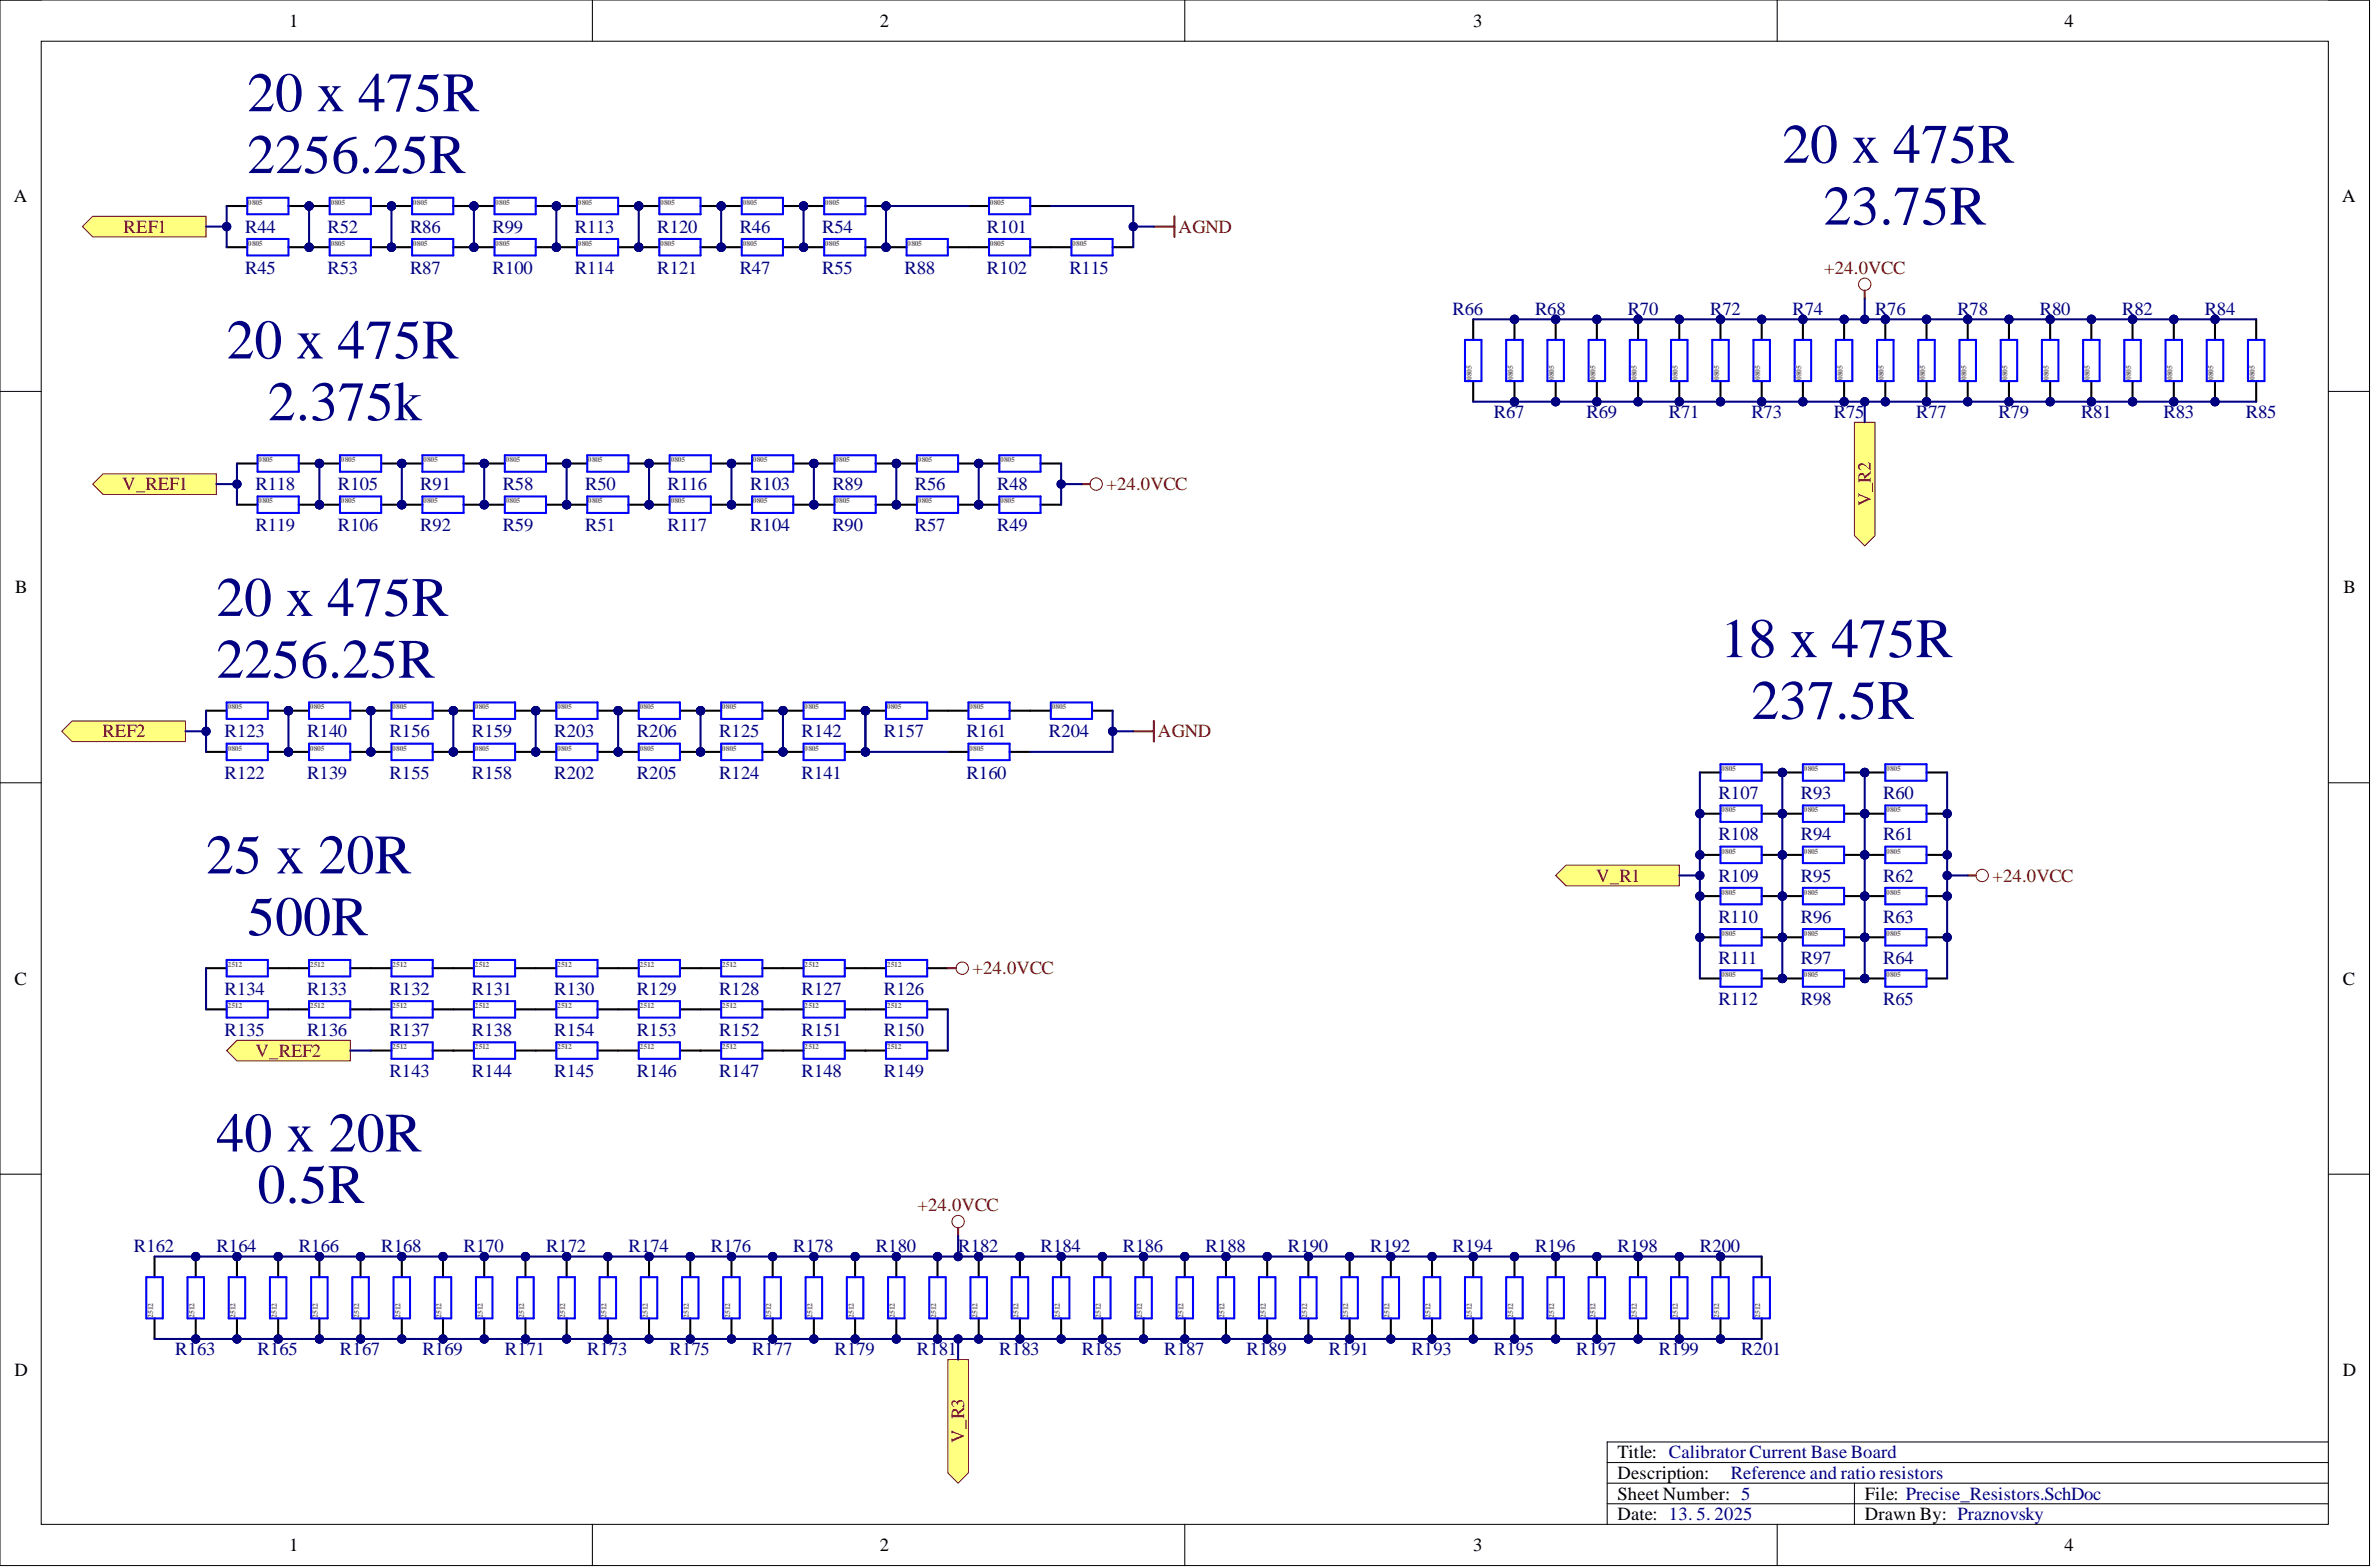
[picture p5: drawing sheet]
<svg xmlns="http://www.w3.org/2000/svg" width="292mm" height="193mm" viewBox="0 0 292 193" stroke-linecap="round" stroke-linejoin="round" font-family="sans-serif">
<defs><g id="words">
<g font-size="6.8" fill="#000080">
<text x="30.5" y="13.7">20 x 475R</text>
<text x="30.5" y="21.3">2256.25R</text>
<text x="219.6" y="20">20 x 475R</text>
<text x="224.7" y="27.7">23.75R</text>
<text x="27.9" y="44.1">20 x 475R</text>
<text x="33" y="51.8">2.375k</text>
<text x="26.7" y="75.9">20 x 475R</text>
<text x="26.7" y="83.5">2256.25R</text>
<text x="212" y="80.9">18 x 475R</text>
<text x="215.8" y="88.5">237.5R</text>
<text x="25.4" y="107.6">25 x 20R</text>
<text x="30.5" y="115.2">500R</text>
<text x="26.7" y="141.8">40 x 20R</text>
<text x="31.7" y="148.1">0.5R</text>
</g>
<g font-size="2.3">
<text x="35.6" y="3.3">1</text>
<text x="108.4" y="3.3">2</text>
<text x="181.5" y="3.3">3</text>
<text x="254.3" y="3.3">4</text>
<text x="1.7" y="24.9">A</text>
<text x="288.5" y="24.9">A</text>
<text x="1.9" y="73.1">B</text>
<text x="288.7" y="73.1">B</text>
<text x="1.8" y="121.3">C</text>
<text x="288.6" y="121.3">C</text>
<text x="1.8" y="169.5">D</text>
<text x="288.6" y="169.5">D</text>
<text x="199.3" y="179.6">Title: Calibrator Current Base Board</text>
<text x="199.3" y="182.1">Description:</text>
<text x="199.3" y="184.7">Sheet Number: 5</text>
<text x="229.7" y="184.7">File: Precise_Resistors.SchDoc</text>
<text x="35.6" y="191">1</text>
<text x="108.4" y="191">2</text>
<text x="181.5" y="191">3</text>
<text x="199.3" y="187.2">Date: 13. 5. 2025</text>
<text x="229.7" y="187.2">Drawn By: Praznovsky</text>
<text x="254.3" y="191">4</text>
</g>
<g font-size="2.3" fill="#800000">
<text x="15.2" y="28.7">REF1</text>
<text x="145.2" y="28.7">AGND</text>
<text x="224.7" y="33.7">+24.0VCC</text>
<text x="15.1" y="60.4">V_REF1</text>
<text x="136.3" y="60.4">+24.0VCC</text>
<text x="230.5" y="62.3" transform="rotate(-90 230.5 62.3)">V_R2</text>
<text x="12.6" y="90.8">REF2</text>
<text x="142.7" y="90.8">AGND</text>
<text x="196.6" y="108.6">V_R1</text>
<text x="245.5" y="108.6">+24.0VCC</text>
<text x="119.8" y="120">+24.0VCC</text>
<text x="31.5" y="130.1">V_REF2</text>
<text x="113" y="149.2">+24.0VCC</text>
<text x="118.8" y="177.7" transform="rotate(-90 118.8 177.7)">V_R3</text>
</g>
<g font-size="2.3" fill="#000080">
<text x="30.2" y="28.7">R44</text>
<text x="40.4" y="28.7">R52</text>
<text x="50.5" y="28.7">R86</text>
<text x="60.7" y="28.7">R99</text>
<text x="70.8" y="28.7">R113</text>
<text x="81" y="28.7">R120</text>
<text x="91.1" y="28.7">R46</text>
<text x="101.3" y="28.7">R54</text>
<text x="121.6" y="28.7">R101</text>
<text x="30.2" y="33.7">R45</text>
<text x="40.4" y="33.7">R53</text>
<text x="50.5" y="33.7">R87</text>
<text x="60.7" y="33.7">R100</text>
<text x="70.8" y="33.7">R114</text>
<text x="81" y="33.7">R121</text>
<text x="91.1" y="33.7">R47</text>
<text x="101.3" y="33.7">R55</text>
<text x="111.4" y="33.7">R88</text>
<text x="121.6" y="33.7">R102</text>
<text x="131.7" y="33.7">R115</text>
<text x="179" y="38.8">R66</text>
<text x="189.1" y="38.8">R68</text>
<text x="200.5" y="38.8">R70</text>
<text x="210.7" y="38.8">R72</text>
<text x="220.8" y="38.8">R74</text>
<text x="231" y="38.8">R76</text>
<text x="241.1" y="38.8">R78</text>
<text x="251.3" y="38.8">R80</text>
<text x="261.5" y="38.8">R82</text>
<text x="271.6" y="38.8">R84</text>
<text x="184" y="51.5">R67</text>
<text x="195.5" y="51.5">R69</text>
<text x="205.6" y="51.5">R71</text>
<text x="215.8" y="51.5">R73</text>
<text x="225.9" y="51.5">R75</text>
<text x="236.1" y="51.5">R77</text>
<text x="246.2" y="51.5">R79</text>
<text x="256.4" y="51.5">R81</text>
<text x="266.5" y="51.5">R83</text>
<text x="276.7" y="51.5">R85</text>
<text x="31.5" y="60.4">R118</text>
<text x="31.5" y="65.4">R119</text>
<text x="41.6" y="60.4">R105</text>
<text x="41.6" y="65.4">R106</text>
<text x="51.8" y="60.4">R91</text>
<text x="51.8" y="65.4">R92</text>
<text x="61.9" y="60.4">R58</text>
<text x="61.9" y="65.4">R59</text>
<text x="72.1" y="60.4">R50</text>
<text x="72.1" y="65.4">R51</text>
<text x="82.2" y="60.4">R116</text>
<text x="82.2" y="65.4">R117</text>
<text x="92.4" y="60.4">R103</text>
<text x="92.4" y="65.4">R104</text>
<text x="102.6" y="60.4">R89</text>
<text x="102.6" y="65.4">R90</text>
<text x="112.7" y="60.4">R56</text>
<text x="112.7" y="65.4">R57</text>
<text x="122.9" y="60.4">R48</text>
<text x="122.9" y="65.4">R49</text>
<text x="27.7" y="95.9">R122</text>
<text x="27.7" y="90.8">R123</text>
<text x="37.8" y="95.9">R139</text>
<text x="37.8" y="90.8">R140</text>
<text x="48" y="95.9">R155</text>
<text x="48" y="90.8">R156</text>
<text x="58.1" y="95.9">R158</text>
<text x="58.1" y="90.8">R159</text>
<text x="68.3" y="95.9">R202</text>
<text x="68.3" y="90.8">R203</text>
<text x="78.4" y="95.9">R205</text>
<text x="78.4" y="90.8">R206</text>
<text x="88.6" y="95.9">R124</text>
<text x="88.6" y="90.8">R125</text>
<text x="98.7" y="95.9">R141</text>
<text x="98.7" y="90.8">R142</text>
<text x="108.9" y="90.8">R157</text>
<text x="119.1" y="90.8">R161</text>
<text x="119.1" y="95.9">R160</text>
<text x="129.2" y="90.8">R204</text>
<text x="211.7" y="98.4">R107</text>
<text x="221.9" y="98.4">R93</text>
<text x="232" y="98.4">R60</text>
<text x="211.7" y="103.5">R108</text>
<text x="221.9" y="103.5">R94</text>
<text x="232" y="103.5">R61</text>
<text x="211.7" y="108.6">R109</text>
<text x="211.7" y="113.6">R110</text>
<text x="221.9" y="108.6">R95</text>
<text x="221.9" y="113.6">R96</text>
<text x="232" y="108.6">R62</text>
<text x="232" y="113.6">R63</text>
<text x="211.7" y="118.7">R111</text>
<text x="221.9" y="118.7">R97</text>
<text x="232" y="118.7">R64</text>
<text x="27.7" y="122.5">R134</text>
<text x="37.8" y="122.5">R133</text>
<text x="48" y="122.5">R132</text>
<text x="58.1" y="122.5">R131</text>
<text x="68.3" y="122.5">R130</text>
<text x="78.4" y="122.5">R129</text>
<text x="88.6" y="122.5">R128</text>
<text x="98.7" y="122.5">R127</text>
<text x="108.9" y="122.5">R126</text>
<text x="211.7" y="123.8">R112</text>
<text x="221.9" y="123.8">R98</text>
<text x="232" y="123.8">R65</text>
<text x="27.7" y="127.6">R135</text>
<text x="37.8" y="127.6">R136</text>
<text x="48" y="127.6">R137</text>
<text x="58.1" y="127.6">R138</text>
<text x="68.3" y="127.6">R154</text>
<text x="78.4" y="127.6">R153</text>
<text x="88.6" y="127.6">R152</text>
<text x="98.7" y="127.6">R151</text>
<text x="108.9" y="127.6">R150</text>
<text x="48" y="132.7">R143</text>
<text x="58.1" y="132.7">R144</text>
<text x="68.3" y="132.7">R145</text>
<text x="78.4" y="132.7">R146</text>
<text x="88.6" y="132.7">R147</text>
<text x="98.7" y="132.7">R148</text>
<text x="108.9" y="132.7">R149</text>
<text x="16.5" y="154.2">R162</text>
<text x="26.7" y="154.2">R164</text>
<text x="36.8" y="154.2">R166</text>
<text x="47" y="154.2">R168</text>
<text x="57.1" y="154.2">R170</text>
<text x="67.3" y="154.2">R172</text>
<text x="77.4" y="154.2">R174</text>
<text x="87.6" y="154.2">R176</text>
<text x="97.7" y="154.2">R178</text>
<text x="107.9" y="154.2">R180</text>
<text x="118" y="154.2">R182</text>
<text x="128.2" y="154.2">R184</text>
<text x="138.3" y="154.2">R186</text>
<text x="148.5" y="154.2">R188</text>
<text x="158.7" y="154.2">R190</text>
<text x="168.8" y="154.2">R192</text>
<text x="179" y="154.2">R194</text>
<text x="189.1" y="154.2">R196</text>
<text x="199.3" y="154.2">R198</text>
<text x="209.4" y="154.2">R200</text>
<text x="21.6" y="166.9">R163</text>
<text x="31.7" y="166.9">R165</text>
<text x="41.9" y="166.9">R167</text>
<text x="52" y="166.9">R169</text>
<text x="62.2" y="166.9">R171</text>
<text x="72.3" y="166.9">R173</text>
<text x="82.5" y="166.9">R175</text>
<text x="92.7" y="166.9">R177</text>
<text x="102.8" y="166.9">R179</text>
<text x="113" y="166.9">R181</text>
<text x="123.1" y="166.9">R183</text>
<text x="133.3" y="166.9">R185</text>
<text x="143.4" y="166.9">R187</text>
<text x="153.6" y="166.9">R189</text>
<text x="163.7" y="166.9">R191</text>
<text x="173.9" y="166.9">R193</text>
<text x="184" y="166.9">R195</text>
<text x="194.2" y="166.9">R197</text>
<text x="204.3" y="166.9">R199</text>
<text x="214.5" y="166.9">R201</text>
<text x="213.2" y="182.1">Reference and ratio resistors</text>
</g>
<g font-size=".9" fill="#666">
<text x="30.5" y="25.2">0805</text>
<text x="40.7" y="25.2">0805</text>
<text x="50.9" y="25.2">0805</text>
<text x="61" y="25.2">0805</text>
<text x="71.2" y="25.2">0805</text>
<text x="81.3" y="25.2">0805</text>
<text x="91.5" y="25.2">0805</text>
<text x="101.6" y="25.2">0805</text>
<text x="121.9" y="25.2">0805</text>
<text x="30.5" y="30.3">0805</text>
<text x="40.7" y="30.3">0805</text>
<text x="50.9" y="30.3">0805</text>
<text x="61" y="30.3">0805</text>
<text x="71.2" y="30.3">0805</text>
<text x="81.3" y="30.3">0805</text>
<text x="91.5" y="30.3">0805</text>
<text x="101.6" y="30.3">0805</text>
<text x="111.8" y="30.3">0805</text>
<text x="121.9" y="30.3">0805</text>
<text x="132.1" y="30.3">0805</text>
<text x="181.3" y="46.8" transform="rotate(-90 181.3 46.8)">0805</text>
<text x="186.4" y="46.8" transform="rotate(-90 186.4 46.8)">0805</text>
<text x="191.5" y="46.8" transform="rotate(-90 191.5 46.8)">0805</text>
<text x="196.6" y="46.8" transform="rotate(-90 196.6 46.8)">0805</text>
<text x="201.6" y="46.8" transform="rotate(-90 201.6 46.8)">0805</text>
<text x="206.7" y="46.8" transform="rotate(-90 206.7 46.8)">0805</text>
<text x="211.8" y="46.8" transform="rotate(-90 211.8 46.8)">0805</text>
<text x="216.9" y="46.8" transform="rotate(-90 216.9 46.8)">0805</text>
<text x="221.9" y="46.8" transform="rotate(-90 221.9 46.8)">0805</text>
<text x="227" y="46.8" transform="rotate(-90 227 46.8)">0805</text>
<text x="232.1" y="46.8" transform="rotate(-90 232.1 46.8)">0805</text>
<text x="237.2" y="46.8" transform="rotate(-90 237.2 46.8)">0805</text>
<text x="242.2" y="46.8" transform="rotate(-90 242.2 46.8)">0805</text>
<text x="247.3" y="46.8" transform="rotate(-90 247.3 46.8)">0805</text>
<text x="252.4" y="46.8" transform="rotate(-90 252.4 46.8)">0805</text>
<text x="257.5" y="46.8" transform="rotate(-90 257.5 46.8)">0805</text>
<text x="262.6" y="46.8" transform="rotate(-90 262.6 46.8)">0805</text>
<text x="267.6" y="46.8" transform="rotate(-90 267.6 46.8)">0805</text>
<text x="272.7" y="46.8" transform="rotate(-90 272.7 46.8)">0805</text>
<text x="277.8" y="46.8" transform="rotate(-90 277.8 46.8)">0805</text>
<text x="31.8" y="56.9">0805</text>
<text x="42" y="56.9">0805</text>
<text x="52.1" y="56.9">0805</text>
<text x="62.3" y="56.9">0805</text>
<text x="72.4" y="56.9">0805</text>
<text x="82.6" y="56.9">0805</text>
<text x="92.7" y="56.9">0805</text>
<text x="102.9" y="56.9">0805</text>
<text x="113" y="56.9">0805</text>
<text x="123.2" y="56.9">0805</text>
<text x="31.8" y="62">0805</text>
<text x="42" y="62">0805</text>
<text x="52.1" y="62">0805</text>
<text x="62.3" y="62">0805</text>
<text x="72.4" y="62">0805</text>
<text x="82.6" y="62">0805</text>
<text x="92.7" y="62">0805</text>
<text x="102.9" y="62">0805</text>
<text x="113" y="62">0805</text>
<text x="123.2" y="62">0805</text>
<text x="28" y="87.4">0805</text>
<text x="38.2" y="87.4">0805</text>
<text x="48.3" y="87.4">0805</text>
<text x="58.5" y="87.4">0805</text>
<text x="68.6" y="87.4">0805</text>
<text x="78.8" y="87.4">0805</text>
<text x="88.9" y="87.4">0805</text>
<text x="99.1" y="87.4">0805</text>
<text x="109.2" y="87.4">0805</text>
<text x="119.4" y="87.4">0805</text>
<text x="129.5" y="87.4">0805</text>
<text x="28" y="92.4">0805</text>
<text x="38.2" y="92.4">0805</text>
<text x="48.3" y="92.4">0805</text>
<text x="58.5" y="92.4">0805</text>
<text x="68.6" y="92.4">0805</text>
<text x="78.8" y="92.4">0805</text>
<text x="88.9" y="92.4">0805</text>
<text x="99.1" y="92.4">0805</text>
<text x="119.4" y="92.4">0805</text>
<text x="212" y="95">0805</text>
<text x="222.2" y="95">0805</text>
<text x="232.3" y="95">0805</text>
<text x="212" y="100">0805</text>
<text x="222.2" y="100">0805</text>
<text x="232.3" y="100">0805</text>
<text x="212" y="105.1">0805</text>
<text x="222.2" y="105.1">0805</text>
<text x="232.3" y="105.1">0805</text>
<text x="212" y="110.2">0805</text>
<text x="222.2" y="110.2">0805</text>
<text x="232.3" y="110.2">0805</text>
<text x="28" y="119.1">2512</text>
<text x="38.2" y="119.1">2512</text>
<text x="48.3" y="119.1">2512</text>
<text x="58.5" y="119.1">2512</text>
<text x="68.6" y="119.1">2512</text>
<text x="78.8" y="119.1">2512</text>
<text x="88.9" y="119.1">2512</text>
<text x="99.1" y="119.1">2512</text>
<text x="109.2" y="119.1">2512</text>
<text x="212" y="115.3">0805</text>
<text x="222.2" y="115.3">0805</text>
<text x="232.3" y="115.3">0805</text>
<text x="28" y="124.1">2512</text>
<text x="38.2" y="124.1">2512</text>
<text x="48.3" y="124.1">2512</text>
<text x="58.5" y="124.1">2512</text>
<text x="68.6" y="124.1">2512</text>
<text x="78.8" y="124.1">2512</text>
<text x="88.9" y="124.1">2512</text>
<text x="99.1" y="124.1">2512</text>
<text x="109.2" y="124.1">2512</text>
<text x="212" y="120.3">0805</text>
<text x="222.2" y="120.3">0805</text>
<text x="232.3" y="120.3">0805</text>
<text x="48.3" y="129.2">2512</text>
<text x="58.5" y="129.2">2512</text>
<text x="68.6" y="129.2">2512</text>
<text x="78.8" y="129.2">2512</text>
<text x="88.9" y="129.2">2512</text>
<text x="99.1" y="129.2">2512</text>
<text x="109.2" y="129.2">2512</text>
<text x="18.9" y="162.3" transform="rotate(-90 18.9 162.3)">2512</text>
<text x="23.9" y="162.3" transform="rotate(-90 23.9 162.3)">2512</text>
<text x="29" y="162.3" transform="rotate(-90 29 162.3)">2512</text>
<text x="34.1" y="162.3" transform="rotate(-90 34.1 162.3)">2512</text>
<text x="39.2" y="162.3" transform="rotate(-90 39.2 162.3)">2512</text>
<text x="44.3" y="162.3" transform="rotate(-90 44.3 162.3)">2512</text>
<text x="49.3" y="162.3" transform="rotate(-90 49.3 162.3)">2512</text>
<text x="54.4" y="162.3" transform="rotate(-90 54.4 162.3)">2512</text>
<text x="59.5" y="162.3" transform="rotate(-90 59.5 162.3)">2512</text>
<text x="64.6" y="162.3" transform="rotate(-90 64.6 162.3)">2512</text>
<text x="69.6" y="162.3" transform="rotate(-90 69.6 162.3)">2512</text>
<text x="74.7" y="162.3" transform="rotate(-90 74.7 162.3)">2512</text>
<text x="79.8" y="162.3" transform="rotate(-90 79.8 162.3)">2512</text>
<text x="84.9" y="162.3" transform="rotate(-90 84.9 162.3)">2512</text>
<text x="89.9" y="162.3" transform="rotate(-90 89.9 162.3)">2512</text>
<text x="95" y="162.3" transform="rotate(-90 95 162.3)">2512</text>
<text x="100.1" y="162.3" transform="rotate(-90 100.1 162.3)">2512</text>
<text x="105.2" y="162.3" transform="rotate(-90 105.2 162.3)">2512</text>
<text x="110.3" y="162.3" transform="rotate(-90 110.3 162.3)">2512</text>
<text x="115.3" y="162.3" transform="rotate(-90 115.3 162.3)">2512</text>
<text x="120.4" y="162.3" transform="rotate(-90 120.4 162.3)">2512</text>
<text x="125.5" y="162.3" transform="rotate(-90 125.5 162.3)">2512</text>
<text x="130.6" y="162.3" transform="rotate(-90 130.6 162.3)">2512</text>
<text x="135.6" y="162.3" transform="rotate(-90 135.6 162.3)">2512</text>
<text x="140.7" y="162.3" transform="rotate(-90 140.7 162.3)">2512</text>
<text x="145.8" y="162.3" transform="rotate(-90 145.8 162.3)">2512</text>
<text x="150.9" y="162.3" transform="rotate(-90 150.9 162.3)">2512</text>
<text x="155.9" y="162.3" transform="rotate(-90 155.9 162.3)">2512</text>
<text x="161" y="162.3" transform="rotate(-90 161 162.3)">2512</text>
<text x="166.1" y="162.3" transform="rotate(-90 166.1 162.3)">2512</text>
<text x="171.2" y="162.3" transform="rotate(-90 171.2 162.3)">2512</text>
<text x="176.3" y="162.3" transform="rotate(-90 176.3 162.3)">2512</text>
<text x="181.3" y="162.3" transform="rotate(-90 181.3 162.3)">2512</text>
<text x="186.4" y="162.3" transform="rotate(-90 186.4 162.3)">2512</text>
<text x="191.5" y="162.3" transform="rotate(-90 191.5 162.3)">2512</text>
<text x="196.6" y="162.3" transform="rotate(-90 196.6 162.3)">2512</text>
<text x="201.6" y="162.3" transform="rotate(-90 201.6 162.3)">2512</text>
<text x="206.7" y="162.3" transform="rotate(-90 206.7 162.3)">2512</text>
<text x="211.8" y="162.3" transform="rotate(-90 211.8 162.3)">2512</text>
<text x="216.9" y="162.3" transform="rotate(-90 216.9 162.3)">2512</text>
</g>
</g></defs>
<g fill="none" stroke="#000" stroke-width=".12">
<path d="M0 0h291.9v192.8h-291.9zM0 0h5.1M5.1 5.1h281.7v182.6h-281.7zM73 0v5.1M146 0v5.1M218.9 0v5.1M286.8 0h5.1v5.1M0 48.2h5.1M286.8 48.2h5.1M0 96.4h5.1M286.8 96.4h5.1M0 144.6h5.1"/>
<path d="M286.8 144.6h5.1M286.8 177.6h-88.8v10.1M73 187.7v5.1M146 187.7v5.1M198 182.6h88.8M198 180.1h88.8M198 185.2h88.8M218.9 187.7v5.1M228.5 182.6v5.1M291.9 187.7v5.1"/>
</g>
<circle cx="38.1" cy="25.4" r=".51" fill="#000080"/>
<circle cx="38.1" cy="25.4" r=".51" fill="none" stroke="#000080" stroke-width=".12"/>
<path d="M27.9 25.4h2.6M35.5 25.4h2.6" fill="none" stroke="#000" stroke-width=".25"/>
<circle cx="38.1" cy="25.4" r=".51" fill="#000080"/>
<circle cx="38.1" cy="25.4" r=".51" fill="none" stroke="#000080" stroke-width=".12"/>
<path d="M30.5 24.4h5v2h-5z" fill="none" stroke="#00f" stroke-width=".25"/>
<circle cx="38.1" cy="30.4" r=".51" fill="#000080"/>
<circle cx="38.1" cy="30.4" r=".51" fill="none" stroke="#000080" stroke-width=".12"/>
<path d="M27.9 30.4h2.6M35.5 30.4h2.6" fill="none" stroke="#000" stroke-width=".25"/>
<circle cx="38.1" cy="30.4" r=".51" fill="#000080"/>
<circle cx="38.1" cy="30.4" r=".51" fill="none" stroke="#000080" stroke-width=".12"/>
<path d="M30.5 29.4h5v2.1h-5z" fill="none" stroke="#00f" stroke-width=".25"/>
<circle cx="38.1" cy="25.4" r=".51" fill="#000080"/>
<circle cx="38.1" cy="25.4" r=".51" fill="none" stroke="#000080" stroke-width=".12"/>
<circle cx="48.2" cy="25.4" r=".51" fill="#000080"/>
<circle cx="48.2" cy="25.4" r=".51" fill="none" stroke="#000080" stroke-width=".12"/>
<path d="M38.1 25.4h2.5" fill="none" stroke="#000" stroke-width=".25"/>
<circle cx="38.1" cy="25.4" r=".51" fill="#000080"/>
<circle cx="38.1" cy="25.4" r=".51" fill="none" stroke="#000080" stroke-width=".12"/>
<path d="M45.7 25.4h2.5" fill="none" stroke="#000" stroke-width=".25"/>
<circle cx="48.2" cy="25.4" r=".51" fill="#000080"/>
<circle cx="48.2" cy="25.4" r=".51" fill="none" stroke="#000080" stroke-width=".12"/>
<path d="M40.6 24.4h5.1v2h-5.1z" fill="none" stroke="#00f" stroke-width=".25"/>
<circle cx="38.1" cy="30.4" r=".51" fill="#000080"/>
<circle cx="38.1" cy="30.4" r=".51" fill="none" stroke="#000080" stroke-width=".12"/>
<circle cx="48.2" cy="30.4" r=".51" fill="#000080"/>
<circle cx="48.2" cy="30.4" r=".51" fill="none" stroke="#000080" stroke-width=".12"/>
<path d="M38.1 30.4h2.5" fill="none" stroke="#000" stroke-width=".25"/>
<circle cx="38.1" cy="30.4" r=".51" fill="#000080"/>
<circle cx="38.1" cy="30.4" r=".51" fill="none" stroke="#000080" stroke-width=".12"/>
<path d="M45.7 30.4h2.5" fill="none" stroke="#000" stroke-width=".25"/>
<circle cx="48.2" cy="30.4" r=".51" fill="#000080"/>
<circle cx="48.2" cy="30.4" r=".51" fill="none" stroke="#000080" stroke-width=".12"/>
<path d="M40.6 29.4h5.1v2.1h-5.1z" fill="none" stroke="#00f" stroke-width=".25"/>
<circle cx="48.2" cy="25.4" r=".51" fill="#000080"/>
<circle cx="48.2" cy="25.4" r=".51" fill="none" stroke="#000080" stroke-width=".12"/>
<circle cx="58.4" cy="25.4" r=".51" fill="#000080"/>
<circle cx="58.4" cy="25.4" r=".51" fill="none" stroke="#000080" stroke-width=".12"/>
<path d="M48.2 25.4h2.6" fill="none" stroke="#000" stroke-width=".25"/>
<circle cx="48.2" cy="25.4" r=".51" fill="#000080"/>
<circle cx="48.2" cy="25.4" r=".51" fill="none" stroke="#000080" stroke-width=".12"/>
<path d="M55.8 25.4h2.6" fill="none" stroke="#000" stroke-width=".25"/>
<circle cx="58.4" cy="25.4" r=".51" fill="#000080"/>
<circle cx="58.4" cy="25.4" r=".51" fill="none" stroke="#000080" stroke-width=".12"/>
<path d="M50.8 24.4h5v2h-5z" fill="none" stroke="#00f" stroke-width=".25"/>
<circle cx="48.2" cy="30.4" r=".51" fill="#000080"/>
<circle cx="48.2" cy="30.4" r=".51" fill="none" stroke="#000080" stroke-width=".12"/>
<circle cx="58.4" cy="30.4" r=".51" fill="#000080"/>
<circle cx="58.4" cy="30.4" r=".51" fill="none" stroke="#000080" stroke-width=".12"/>
<path d="M48.2 30.4h2.6" fill="none" stroke="#000" stroke-width=".25"/>
<circle cx="48.2" cy="30.4" r=".51" fill="#000080"/>
<circle cx="48.2" cy="30.4" r=".51" fill="none" stroke="#000080" stroke-width=".12"/>
<path d="M55.8 30.4h2.6" fill="none" stroke="#000" stroke-width=".25"/>
<circle cx="58.4" cy="30.4" r=".51" fill="#000080"/>
<circle cx="58.4" cy="30.4" r=".51" fill="none" stroke="#000080" stroke-width=".12"/>
<path d="M50.8 29.4h5v2.1h-5z" fill="none" stroke="#00f" stroke-width=".25"/>
<circle cx="58.4" cy="25.4" r=".51" fill="#000080"/>
<circle cx="58.4" cy="25.4" r=".51" fill="none" stroke="#000080" stroke-width=".12"/>
<circle cx="68.5" cy="25.4" r=".51" fill="#000080"/>
<circle cx="68.5" cy="25.4" r=".51" fill="none" stroke="#000080" stroke-width=".12"/>
<path d="M58.4 25.4h2.5" fill="none" stroke="#000" stroke-width=".25"/>
<circle cx="58.4" cy="25.4" r=".51" fill="#000080"/>
<circle cx="58.4" cy="25.4" r=".51" fill="none" stroke="#000080" stroke-width=".12"/>
<path d="M66 25.4h2.5" fill="none" stroke="#000" stroke-width=".25"/>
<circle cx="68.5" cy="25.4" r=".51" fill="#000080"/>
<circle cx="68.5" cy="25.4" r=".51" fill="none" stroke="#000080" stroke-width=".12"/>
<path d="M60.9 24.4h5.1v2h-5.1z" fill="none" stroke="#00f" stroke-width=".25"/>
<circle cx="58.4" cy="30.4" r=".51" fill="#000080"/>
<circle cx="58.4" cy="30.4" r=".51" fill="none" stroke="#000080" stroke-width=".12"/>
<circle cx="68.5" cy="30.4" r=".51" fill="#000080"/>
<circle cx="68.5" cy="30.4" r=".51" fill="none" stroke="#000080" stroke-width=".12"/>
<path d="M58.4 30.4h2.5" fill="none" stroke="#000" stroke-width=".25"/>
<circle cx="58.4" cy="30.4" r=".51" fill="#000080"/>
<circle cx="58.4" cy="30.4" r=".51" fill="none" stroke="#000080" stroke-width=".12"/>
<path d="M66 30.4h2.5" fill="none" stroke="#000" stroke-width=".25"/>
<circle cx="68.5" cy="30.4" r=".51" fill="#000080"/>
<circle cx="68.5" cy="30.4" r=".51" fill="none" stroke="#000080" stroke-width=".12"/>
<path d="M60.9 29.4h5.1v2.1h-5.1z" fill="none" stroke="#00f" stroke-width=".25"/>
<circle cx="68.5" cy="25.4" r=".51" fill="#000080"/>
<circle cx="68.5" cy="25.4" r=".51" fill="none" stroke="#000080" stroke-width=".12"/>
<circle cx="78.7" cy="25.4" r=".51" fill="#000080"/>
<circle cx="78.7" cy="25.4" r=".51" fill="none" stroke="#000080" stroke-width=".12"/>
<path d="M68.5 25.4h2.6" fill="none" stroke="#000" stroke-width=".25"/>
<circle cx="68.5" cy="25.4" r=".51" fill="#000080"/>
<circle cx="68.5" cy="25.4" r=".51" fill="none" stroke="#000080" stroke-width=".12"/>
<path d="M76.2 25.4h2.5" fill="none" stroke="#000" stroke-width=".25"/>
<circle cx="78.7" cy="25.4" r=".51" fill="#000080"/>
<circle cx="78.7" cy="25.4" r=".51" fill="none" stroke="#000080" stroke-width=".12"/>
<path d="M71.1 24.4h5.1v2h-5.1z" fill="none" stroke="#00f" stroke-width=".25"/>
<circle cx="68.5" cy="30.4" r=".51" fill="#000080"/>
<circle cx="68.5" cy="30.4" r=".51" fill="none" stroke="#000080" stroke-width=".12"/>
<circle cx="78.7" cy="30.4" r=".51" fill="#000080"/>
<circle cx="78.7" cy="30.4" r=".51" fill="none" stroke="#000080" stroke-width=".12"/>
<path d="M68.5 30.4h2.6" fill="none" stroke="#000" stroke-width=".25"/>
<circle cx="68.5" cy="30.4" r=".51" fill="#000080"/>
<circle cx="68.5" cy="30.4" r=".51" fill="none" stroke="#000080" stroke-width=".12"/>
<path d="M76.2 30.4h2.5" fill="none" stroke="#000" stroke-width=".25"/>
<circle cx="78.7" cy="30.4" r=".51" fill="#000080"/>
<circle cx="78.7" cy="30.4" r=".51" fill="none" stroke="#000080" stroke-width=".12"/>
<path d="M71.1 29.4h5.1v2.1h-5.1z" fill="none" stroke="#00f" stroke-width=".25"/>
<circle cx="78.7" cy="25.4" r=".51" fill="#000080"/>
<circle cx="78.7" cy="25.4" r=".51" fill="none" stroke="#000080" stroke-width=".12"/>
<circle cx="88.8" cy="25.4" r=".51" fill="#000080"/>
<circle cx="88.8" cy="25.4" r=".51" fill="none" stroke="#000080" stroke-width=".12"/>
<path d="M78.7 25.4h2.5" fill="none" stroke="#000" stroke-width=".25"/>
<circle cx="78.7" cy="25.4" r=".51" fill="#000080"/>
<circle cx="78.7" cy="25.4" r=".51" fill="none" stroke="#000080" stroke-width=".12"/>
<path d="M86.3 25.4h2.5" fill="none" stroke="#000" stroke-width=".25"/>
<circle cx="88.8" cy="25.4" r=".51" fill="#000080"/>
<circle cx="88.8" cy="25.4" r=".51" fill="none" stroke="#000080" stroke-width=".12"/>
<path d="M81.2 24.4h5.1v2h-5.1z" fill="none" stroke="#00f" stroke-width=".25"/>
<circle cx="78.7" cy="30.4" r=".51" fill="#000080"/>
<circle cx="78.7" cy="30.4" r=".51" fill="none" stroke="#000080" stroke-width=".12"/>
<circle cx="88.8" cy="30.4" r=".51" fill="#000080"/>
<circle cx="88.8" cy="30.4" r=".51" fill="none" stroke="#000080" stroke-width=".12"/>
<path d="M78.7 30.4h2.5" fill="none" stroke="#000" stroke-width=".25"/>
<circle cx="78.7" cy="30.4" r=".51" fill="#000080"/>
<circle cx="78.7" cy="30.4" r=".51" fill="none" stroke="#000080" stroke-width=".12"/>
<path d="M86.3 30.4h2.5" fill="none" stroke="#000" stroke-width=".25"/>
<circle cx="88.8" cy="30.4" r=".51" fill="#000080"/>
<circle cx="88.8" cy="30.4" r=".51" fill="none" stroke="#000080" stroke-width=".12"/>
<path d="M81.2 29.4h5.1v2.1h-5.1z" fill="none" stroke="#00f" stroke-width=".25"/>
<circle cx="88.8" cy="25.4" r=".51" fill="#000080"/>
<circle cx="88.8" cy="25.4" r=".51" fill="none" stroke="#000080" stroke-width=".12"/>
<circle cx="99" cy="25.4" r=".51" fill="#000080"/>
<circle cx="99" cy="25.4" r=".51" fill="none" stroke="#000080" stroke-width=".12"/>
<path d="M88.8 25.4h2.6" fill="none" stroke="#000" stroke-width=".25"/>
<circle cx="88.8" cy="25.4" r=".51" fill="#000080"/>
<circle cx="88.8" cy="25.4" r=".51" fill="none" stroke="#000080" stroke-width=".12"/>
<path d="M96.5 25.4h2.5" fill="none" stroke="#000" stroke-width=".25"/>
<circle cx="99" cy="25.4" r=".51" fill="#000080"/>
<circle cx="99" cy="25.4" r=".51" fill="none" stroke="#000080" stroke-width=".12"/>
<path d="M91.4 24.4h5.1v2h-5.1z" fill="none" stroke="#00f" stroke-width=".25"/>
<circle cx="88.8" cy="30.4" r=".51" fill="#000080"/>
<circle cx="88.8" cy="30.4" r=".51" fill="none" stroke="#000080" stroke-width=".12"/>
<circle cx="99" cy="30.4" r=".51" fill="#000080"/>
<circle cx="99" cy="30.4" r=".51" fill="none" stroke="#000080" stroke-width=".12"/>
<path d="M88.8 30.4h2.6" fill="none" stroke="#000" stroke-width=".25"/>
<circle cx="88.8" cy="30.4" r=".51" fill="#000080"/>
<circle cx="88.8" cy="30.4" r=".51" fill="none" stroke="#000080" stroke-width=".12"/>
<path d="M96.5 30.4h2.5" fill="none" stroke="#000" stroke-width=".25"/>
<circle cx="99" cy="30.4" r=".51" fill="#000080"/>
<circle cx="99" cy="30.4" r=".51" fill="none" stroke="#000080" stroke-width=".12"/>
<path d="M91.4 29.4h5.1v2.1h-5.1z" fill="none" stroke="#00f" stroke-width=".25"/>
<circle cx="99" cy="25.4" r=".51" fill="#000080"/>
<circle cx="99" cy="25.4" r=".51" fill="none" stroke="#000080" stroke-width=".12"/>
<circle cx="109.2" cy="25.4" r=".51" fill="#000080"/>
<circle cx="109.2" cy="25.4" r=".51" fill="none" stroke="#000080" stroke-width=".12"/>
<path d="M99 25.4h2.5" fill="none" stroke="#000" stroke-width=".25"/>
<circle cx="99" cy="25.4" r=".51" fill="#000080"/>
<circle cx="99" cy="25.4" r=".51" fill="none" stroke="#000080" stroke-width=".12"/>
<path d="M106.6 25.4h2.6" fill="none" stroke="#000" stroke-width=".25"/>
<circle cx="109.2" cy="25.4" r=".51" fill="#000080"/>
<circle cx="109.2" cy="25.4" r=".51" fill="none" stroke="#000080" stroke-width=".12"/>
<path d="M101.5 24.4h5.1v2h-5.1z" fill="none" stroke="#00f" stroke-width=".25"/>
<circle cx="99" cy="30.4" r=".51" fill="#000080"/>
<circle cx="99" cy="30.4" r=".51" fill="none" stroke="#000080" stroke-width=".12"/>
<circle cx="109.2" cy="30.4" r=".51" fill="#000080"/>
<circle cx="109.2" cy="30.4" r=".51" fill="none" stroke="#000080" stroke-width=".12"/>
<path d="M99 30.4h2.5" fill="none" stroke="#000" stroke-width=".25"/>
<circle cx="99" cy="30.4" r=".51" fill="#000080"/>
<circle cx="99" cy="30.4" r=".51" fill="none" stroke="#000080" stroke-width=".12"/>
<path d="M106.6 30.4h2.6" fill="none" stroke="#000" stroke-width=".25"/>
<circle cx="109.2" cy="30.4" r=".51" fill="#000080"/>
<circle cx="109.2" cy="30.4" r=".51" fill="none" stroke="#000080" stroke-width=".12"/>
<path d="M101.5 29.4h5.1v2.1h-5.1z" fill="none" stroke="#00f" stroke-width=".25"/>
<circle cx="109.2" cy="30.4" r=".51" fill="#000080"/>
<circle cx="109.2" cy="30.4" r=".51" fill="none" stroke="#000080" stroke-width=".12"/>
<path d="M109.2 30.4h2.5" fill="none" stroke="#000" stroke-width=".25"/>
<circle cx="109.2" cy="30.4" r=".51" fill="#000080"/>
<circle cx="109.2" cy="30.4" r=".51" fill="none" stroke="#000080" stroke-width=".12"/>
<path d="M116.8 30.4h5M119.3 25.4h2.5M126.9 30.4h5.1M126.9 25.4h2.6M137.1 30.4h2.5" fill="none" stroke="#000" stroke-width=".25"/>
<path d="M111.7 29.4h5.1v2.1h-5.1zM121.8 29.4h5.1v2.1h-5.1zM121.8 24.4h5.1v2h-5.1zM132 29.4h5.1v2.1h-5.1z" fill="none" stroke="#00f" stroke-width=".25"/>
<circle cx="120.6" cy="57.1" r=".51" fill="#000080"/>
<circle cx="120.6" cy="57.1" r=".51" fill="none" stroke="#000080" stroke-width=".12"/>
<path d="M120.6 57.1h2.5" fill="none" stroke="#000" stroke-width=".25"/>
<circle cx="120.6" cy="57.1" r=".51" fill="#000080"/>
<circle cx="120.6" cy="57.1" r=".51" fill="none" stroke="#000080" stroke-width=".12"/>
<path d="M128.2 57.1h2.5" fill="none" stroke="#000" stroke-width=".25"/>
<path d="M123.1 56.1h5.1v2h-5.1z" fill="none" stroke="#00f" stroke-width=".25"/>
<circle cx="120.6" cy="62.2" r=".51" fill="#000080"/>
<circle cx="120.6" cy="62.2" r=".51" fill="none" stroke="#000080" stroke-width=".12"/>
<path d="M120.6 62.2h2.5" fill="none" stroke="#000" stroke-width=".25"/>
<circle cx="120.6" cy="62.2" r=".51" fill="#000080"/>
<circle cx="120.6" cy="62.2" r=".51" fill="none" stroke="#000080" stroke-width=".12"/>
<path d="M128.2 62.2h2.5" fill="none" stroke="#000" stroke-width=".25"/>
<path d="M123.1 61.1h5.1v2.1h-5.1z" fill="none" stroke="#00f" stroke-width=".25"/>
<circle cx="110.4" cy="57.1" r=".51" fill="#000080"/>
<circle cx="110.4" cy="57.1" r=".51" fill="none" stroke="#000080" stroke-width=".12"/>
<circle cx="120.6" cy="57.1" r=".51" fill="#000080"/>
<circle cx="120.6" cy="57.1" r=".51" fill="none" stroke="#000080" stroke-width=".12"/>
<path d="M110.4 57.1h2.6" fill="none" stroke="#000" stroke-width=".25"/>
<circle cx="110.4" cy="57.1" r=".51" fill="#000080"/>
<circle cx="110.4" cy="57.1" r=".51" fill="none" stroke="#000080" stroke-width=".12"/>
<path d="M118 57.1h2.6" fill="none" stroke="#000" stroke-width=".25"/>
<circle cx="120.6" cy="57.1" r=".51" fill="#000080"/>
<circle cx="120.6" cy="57.1" r=".51" fill="none" stroke="#000080" stroke-width=".12"/>
<path d="M113 56.1h5v2h-5z" fill="none" stroke="#00f" stroke-width=".25"/>
<circle cx="110.4" cy="62.2" r=".51" fill="#000080"/>
<circle cx="110.4" cy="62.2" r=".51" fill="none" stroke="#000080" stroke-width=".12"/>
<circle cx="120.6" cy="62.2" r=".51" fill="#000080"/>
<circle cx="120.6" cy="62.2" r=".51" fill="none" stroke="#000080" stroke-width=".12"/>
<path d="M110.4 62.2h2.6" fill="none" stroke="#000" stroke-width=".25"/>
<circle cx="110.4" cy="62.2" r=".51" fill="#000080"/>
<circle cx="110.4" cy="62.2" r=".51" fill="none" stroke="#000080" stroke-width=".12"/>
<path d="M118 62.2h2.6" fill="none" stroke="#000" stroke-width=".25"/>
<circle cx="120.6" cy="62.2" r=".51" fill="#000080"/>
<circle cx="120.6" cy="62.2" r=".51" fill="none" stroke="#000080" stroke-width=".12"/>
<path d="M113 61.1h5v2.1h-5z" fill="none" stroke="#00f" stroke-width=".25"/>
<circle cx="100.3" cy="57.1" r=".51" fill="#000080"/>
<circle cx="100.3" cy="57.1" r=".51" fill="none" stroke="#000080" stroke-width=".12"/>
<circle cx="110.4" cy="57.1" r=".51" fill="#000080"/>
<circle cx="110.4" cy="57.1" r=".51" fill="none" stroke="#000080" stroke-width=".12"/>
<path d="M100.3 57.1h2.5" fill="none" stroke="#000" stroke-width=".25"/>
<circle cx="100.3" cy="57.1" r=".51" fill="#000080"/>
<circle cx="100.3" cy="57.1" r=".51" fill="none" stroke="#000080" stroke-width=".12"/>
<path d="M107.9 57.1h2.5" fill="none" stroke="#000" stroke-width=".25"/>
<circle cx="110.4" cy="57.1" r=".51" fill="#000080"/>
<circle cx="110.4" cy="57.1" r=".51" fill="none" stroke="#000080" stroke-width=".12"/>
<path d="M102.8 56.1h5.1v2h-5.1z" fill="none" stroke="#00f" stroke-width=".25"/>
<circle cx="100.3" cy="62.2" r=".51" fill="#000080"/>
<circle cx="100.3" cy="62.2" r=".51" fill="none" stroke="#000080" stroke-width=".12"/>
<circle cx="110.4" cy="62.2" r=".51" fill="#000080"/>
<circle cx="110.4" cy="62.2" r=".51" fill="none" stroke="#000080" stroke-width=".12"/>
<path d="M100.3 62.2h2.5" fill="none" stroke="#000" stroke-width=".25"/>
<circle cx="100.3" cy="62.2" r=".51" fill="#000080"/>
<circle cx="100.3" cy="62.2" r=".51" fill="none" stroke="#000080" stroke-width=".12"/>
<path d="M107.9 62.2h2.5" fill="none" stroke="#000" stroke-width=".25"/>
<circle cx="110.4" cy="62.2" r=".51" fill="#000080"/>
<circle cx="110.4" cy="62.2" r=".51" fill="none" stroke="#000080" stroke-width=".12"/>
<path d="M102.8 61.1h5.1v2.1h-5.1z" fill="none" stroke="#00f" stroke-width=".25"/>
<circle cx="90.1" cy="57.1" r=".51" fill="#000080"/>
<circle cx="90.1" cy="57.1" r=".51" fill="none" stroke="#000080" stroke-width=".12"/>
<circle cx="100.3" cy="57.1" r=".51" fill="#000080"/>
<circle cx="100.3" cy="57.1" r=".51" fill="none" stroke="#000080" stroke-width=".12"/>
<path d="M90.1 57.1h2.6" fill="none" stroke="#000" stroke-width=".25"/>
<circle cx="90.1" cy="57.1" r=".51" fill="#000080"/>
<circle cx="90.1" cy="57.1" r=".51" fill="none" stroke="#000080" stroke-width=".12"/>
<path d="M97.7 57.1h2.6" fill="none" stroke="#000" stroke-width=".25"/>
<circle cx="100.3" cy="57.1" r=".51" fill="#000080"/>
<circle cx="100.3" cy="57.1" r=".51" fill="none" stroke="#000080" stroke-width=".12"/>
<path d="M92.7 56.1h5v2h-5z" fill="none" stroke="#00f" stroke-width=".25"/>
<circle cx="90.1" cy="62.2" r=".51" fill="#000080"/>
<circle cx="90.1" cy="62.2" r=".51" fill="none" stroke="#000080" stroke-width=".12"/>
<circle cx="100.3" cy="62.2" r=".51" fill="#000080"/>
<circle cx="100.3" cy="62.2" r=".51" fill="none" stroke="#000080" stroke-width=".12"/>
<path d="M90.1 62.2h2.6" fill="none" stroke="#000" stroke-width=".25"/>
<circle cx="90.1" cy="62.2" r=".51" fill="#000080"/>
<circle cx="90.1" cy="62.2" r=".51" fill="none" stroke="#000080" stroke-width=".12"/>
<path d="M97.7 62.2h2.6" fill="none" stroke="#000" stroke-width=".25"/>
<circle cx="100.3" cy="62.2" r=".51" fill="#000080"/>
<circle cx="100.3" cy="62.2" r=".51" fill="none" stroke="#000080" stroke-width=".12"/>
<path d="M92.7 61.1h5v2.1h-5z" fill="none" stroke="#00f" stroke-width=".25"/>
<circle cx="80" cy="57.1" r=".51" fill="#000080"/>
<circle cx="80" cy="57.1" r=".51" fill="none" stroke="#000080" stroke-width=".12"/>
<circle cx="90.1" cy="57.1" r=".51" fill="#000080"/>
<circle cx="90.1" cy="57.1" r=".51" fill="none" stroke="#000080" stroke-width=".12"/>
<path d="M80 57.1h2.5" fill="none" stroke="#000" stroke-width=".25"/>
<circle cx="80" cy="57.1" r=".51" fill="#000080"/>
<circle cx="80" cy="57.1" r=".51" fill="none" stroke="#000080" stroke-width=".12"/>
<path d="M87.6 57.1h2.5" fill="none" stroke="#000" stroke-width=".25"/>
<circle cx="90.1" cy="57.1" r=".51" fill="#000080"/>
<circle cx="90.1" cy="57.1" r=".51" fill="none" stroke="#000080" stroke-width=".12"/>
<path d="M82.5 56.1h5.1v2h-5.1z" fill="none" stroke="#00f" stroke-width=".25"/>
<circle cx="80" cy="62.2" r=".51" fill="#000080"/>
<circle cx="80" cy="62.2" r=".51" fill="none" stroke="#000080" stroke-width=".12"/>
<circle cx="90.1" cy="62.2" r=".51" fill="#000080"/>
<circle cx="90.1" cy="62.2" r=".51" fill="none" stroke="#000080" stroke-width=".12"/>
<path d="M80 62.2h2.5" fill="none" stroke="#000" stroke-width=".25"/>
<circle cx="80" cy="62.2" r=".51" fill="#000080"/>
<circle cx="80" cy="62.2" r=".51" fill="none" stroke="#000080" stroke-width=".12"/>
<path d="M87.6 62.2h2.5" fill="none" stroke="#000" stroke-width=".25"/>
<circle cx="90.1" cy="62.2" r=".51" fill="#000080"/>
<circle cx="90.1" cy="62.2" r=".51" fill="none" stroke="#000080" stroke-width=".12"/>
<path d="M82.5 61.1h5.1v2.1h-5.1z" fill="none" stroke="#00f" stroke-width=".25"/>
<circle cx="69.8" cy="57.1" r=".51" fill="#000080"/>
<circle cx="69.8" cy="57.1" r=".51" fill="none" stroke="#000080" stroke-width=".12"/>
<circle cx="80" cy="57.1" r=".51" fill="#000080"/>
<circle cx="80" cy="57.1" r=".51" fill="none" stroke="#000080" stroke-width=".12"/>
<path d="M69.8 57.1h2.5" fill="none" stroke="#000" stroke-width=".25"/>
<circle cx="69.8" cy="57.1" r=".51" fill="#000080"/>
<circle cx="69.8" cy="57.1" r=".51" fill="none" stroke="#000080" stroke-width=".12"/>
<path d="M77.4 57.1h2.6" fill="none" stroke="#000" stroke-width=".25"/>
<circle cx="80" cy="57.1" r=".51" fill="#000080"/>
<circle cx="80" cy="57.1" r=".51" fill="none" stroke="#000080" stroke-width=".12"/>
<path d="M72.3 56.1h5.1v2h-5.1z" fill="none" stroke="#00f" stroke-width=".25"/>
<circle cx="69.8" cy="62.2" r=".51" fill="#000080"/>
<circle cx="69.8" cy="62.2" r=".51" fill="none" stroke="#000080" stroke-width=".12"/>
<circle cx="80" cy="62.2" r=".51" fill="#000080"/>
<circle cx="80" cy="62.2" r=".51" fill="none" stroke="#000080" stroke-width=".12"/>
<path d="M69.8 62.2h2.5" fill="none" stroke="#000" stroke-width=".25"/>
<circle cx="69.8" cy="62.2" r=".51" fill="#000080"/>
<circle cx="69.8" cy="62.2" r=".51" fill="none" stroke="#000080" stroke-width=".12"/>
<path d="M77.4 62.2h2.6" fill="none" stroke="#000" stroke-width=".25"/>
<circle cx="80" cy="62.2" r=".51" fill="#000080"/>
<circle cx="80" cy="62.2" r=".51" fill="none" stroke="#000080" stroke-width=".12"/>
<path d="M72.3 61.1h5.1v2.1h-5.1z" fill="none" stroke="#00f" stroke-width=".25"/>
<circle cx="59.7" cy="57.1" r=".51" fill="#000080"/>
<circle cx="59.7" cy="57.1" r=".51" fill="none" stroke="#000080" stroke-width=".12"/>
<circle cx="69.8" cy="57.1" r=".51" fill="#000080"/>
<circle cx="69.8" cy="57.1" r=".51" fill="none" stroke="#000080" stroke-width=".12"/>
<path d="M59.7 57.1h2.5" fill="none" stroke="#000" stroke-width=".25"/>
<circle cx="59.7" cy="57.1" r=".51" fill="#000080"/>
<circle cx="59.7" cy="57.1" r=".51" fill="none" stroke="#000080" stroke-width=".12"/>
<path d="M67.3 57.1h2.5" fill="none" stroke="#000" stroke-width=".25"/>
<circle cx="69.8" cy="57.1" r=".51" fill="#000080"/>
<circle cx="69.8" cy="57.1" r=".51" fill="none" stroke="#000080" stroke-width=".12"/>
<path d="M62.2 56.1h5.1v2h-5.1z" fill="none" stroke="#00f" stroke-width=".25"/>
<circle cx="59.7" cy="62.2" r=".51" fill="#000080"/>
<circle cx="59.7" cy="62.2" r=".51" fill="none" stroke="#000080" stroke-width=".12"/>
<circle cx="69.8" cy="62.2" r=".51" fill="#000080"/>
<circle cx="69.8" cy="62.2" r=".51" fill="none" stroke="#000080" stroke-width=".12"/>
<path d="M59.7 62.2h2.5" fill="none" stroke="#000" stroke-width=".25"/>
<circle cx="59.7" cy="62.2" r=".51" fill="#000080"/>
<circle cx="59.7" cy="62.2" r=".51" fill="none" stroke="#000080" stroke-width=".12"/>
<path d="M67.3 62.2h2.5" fill="none" stroke="#000" stroke-width=".25"/>
<circle cx="69.8" cy="62.2" r=".51" fill="#000080"/>
<circle cx="69.8" cy="62.2" r=".51" fill="none" stroke="#000080" stroke-width=".12"/>
<path d="M62.2 61.1h5.1v2.1h-5.1z" fill="none" stroke="#00f" stroke-width=".25"/>
<circle cx="49.5" cy="57.1" r=".51" fill="#000080"/>
<circle cx="49.5" cy="57.1" r=".51" fill="none" stroke="#000080" stroke-width=".12"/>
<circle cx="59.7" cy="57.1" r=".51" fill="#000080"/>
<circle cx="59.7" cy="57.1" r=".51" fill="none" stroke="#000080" stroke-width=".12"/>
<path d="M49.5 57.1h2.5" fill="none" stroke="#000" stroke-width=".25"/>
<circle cx="49.5" cy="57.1" r=".51" fill="#000080"/>
<circle cx="49.5" cy="57.1" r=".51" fill="none" stroke="#000080" stroke-width=".12"/>
<path d="M57.1 57.1h2.6" fill="none" stroke="#000" stroke-width=".25"/>
<circle cx="59.7" cy="57.1" r=".51" fill="#000080"/>
<circle cx="59.7" cy="57.1" r=".51" fill="none" stroke="#000080" stroke-width=".12"/>
<path d="M52 56.1h5.1v2h-5.1z" fill="none" stroke="#00f" stroke-width=".25"/>
<circle cx="49.5" cy="62.2" r=".51" fill="#000080"/>
<circle cx="49.5" cy="62.2" r=".51" fill="none" stroke="#000080" stroke-width=".12"/>
<circle cx="59.7" cy="62.2" r=".51" fill="#000080"/>
<circle cx="59.7" cy="62.2" r=".51" fill="none" stroke="#000080" stroke-width=".12"/>
<path d="M49.5 62.2h2.5" fill="none" stroke="#000" stroke-width=".25"/>
<circle cx="49.5" cy="62.2" r=".51" fill="#000080"/>
<circle cx="49.5" cy="62.2" r=".51" fill="none" stroke="#000080" stroke-width=".12"/>
<path d="M57.1 62.2h2.6" fill="none" stroke="#000" stroke-width=".25"/>
<circle cx="59.7" cy="62.2" r=".51" fill="#000080"/>
<circle cx="59.7" cy="62.2" r=".51" fill="none" stroke="#000080" stroke-width=".12"/>
<path d="M52 61.1h5.1v2.1h-5.1z" fill="none" stroke="#00f" stroke-width=".25"/>
<circle cx="39.3" cy="57.1" r=".51" fill="#000080"/>
<circle cx="39.3" cy="57.1" r=".51" fill="none" stroke="#000080" stroke-width=".12"/>
<circle cx="49.5" cy="57.1" r=".51" fill="#000080"/>
<circle cx="49.5" cy="57.1" r=".51" fill="none" stroke="#000080" stroke-width=".12"/>
<path d="M39.3 57.1h2.6" fill="none" stroke="#000" stroke-width=".25"/>
<circle cx="39.3" cy="57.1" r=".51" fill="#000080"/>
<circle cx="39.3" cy="57.1" r=".51" fill="none" stroke="#000080" stroke-width=".12"/>
<path d="M47 57.1h2.5" fill="none" stroke="#000" stroke-width=".25"/>
<circle cx="49.5" cy="57.1" r=".51" fill="#000080"/>
<circle cx="49.5" cy="57.1" r=".51" fill="none" stroke="#000080" stroke-width=".12"/>
<path d="M41.9 56.1h5.1v2h-5.1z" fill="none" stroke="#00f" stroke-width=".25"/>
<circle cx="39.3" cy="62.2" r=".51" fill="#000080"/>
<circle cx="39.3" cy="62.2" r=".51" fill="none" stroke="#000080" stroke-width=".12"/>
<circle cx="49.5" cy="62.2" r=".51" fill="#000080"/>
<circle cx="49.5" cy="62.2" r=".51" fill="none" stroke="#000080" stroke-width=".12"/>
<path d="M39.3 62.2h2.6" fill="none" stroke="#000" stroke-width=".25"/>
<circle cx="39.3" cy="62.2" r=".51" fill="#000080"/>
<circle cx="39.3" cy="62.2" r=".51" fill="none" stroke="#000080" stroke-width=".12"/>
<path d="M47 62.2h2.5" fill="none" stroke="#000" stroke-width=".25"/>
<circle cx="49.5" cy="62.2" r=".51" fill="#000080"/>
<circle cx="49.5" cy="62.2" r=".51" fill="none" stroke="#000080" stroke-width=".12"/>
<path d="M41.9 61.1h5.1v2.1h-5.1z" fill="none" stroke="#00f" stroke-width=".25"/>
<circle cx="39.3" cy="57.1" r=".51" fill="#000080"/>
<circle cx="39.3" cy="57.1" r=".51" fill="none" stroke="#000080" stroke-width=".12"/>
<path d="M29.2 57.1h2.5M36.8 57.1h2.5" fill="none" stroke="#000" stroke-width=".25"/>
<circle cx="39.3" cy="57.1" r=".51" fill="#000080"/>
<circle cx="39.3" cy="57.1" r=".51" fill="none" stroke="#000080" stroke-width=".12"/>
<path d="M31.7 56.1h5.1v2h-5.1z" fill="none" stroke="#00f" stroke-width=".25"/>
<circle cx="39.3" cy="62.2" r=".51" fill="#000080"/>
<circle cx="39.3" cy="62.2" r=".51" fill="none" stroke="#000080" stroke-width=".12"/>
<path d="M29.2 62.2h2.5M36.8 62.2h2.5" fill="none" stroke="#000" stroke-width=".25"/>
<circle cx="39.3" cy="62.2" r=".51" fill="#000080"/>
<circle cx="39.3" cy="62.2" r=".51" fill="none" stroke="#000080" stroke-width=".12"/>
<path d="M31.7 61.1h5.1v2.1h-5.1z" fill="none" stroke="#00f" stroke-width=".25"/>
<circle cx="229.7" cy="95.1" r=".51" fill="#000080"/>
<circle cx="229.7" cy="95.1" r=".51" fill="none" stroke="#000080" stroke-width=".12"/>
<path d="M229.7 95.1h2.6" fill="none" stroke="#000" stroke-width=".25"/>
<circle cx="229.7" cy="95.1" r=".51" fill="#000080"/>
<circle cx="229.7" cy="95.1" r=".51" fill="none" stroke="#000080" stroke-width=".12"/>
<path d="M237.3 95.1h2.6" fill="none" stroke="#000" stroke-width=".25"/>
<path d="M232.3 94.1h5v2h-5z" fill="none" stroke="#00f" stroke-width=".25"/>
<circle cx="229.7" cy="100.2" r=".51" fill="#000080"/>
<circle cx="229.7" cy="100.2" r=".51" fill="none" stroke="#000080" stroke-width=".12"/>
<circle cx="239.9" cy="100.2" r=".51" fill="#000080"/>
<circle cx="239.9" cy="100.2" r=".51" fill="none" stroke="#000080" stroke-width=".12"/>
<path d="M229.7 100.2h2.6" fill="none" stroke="#000" stroke-width=".25"/>
<circle cx="229.7" cy="100.2" r=".51" fill="#000080"/>
<circle cx="229.7" cy="100.2" r=".51" fill="none" stroke="#000080" stroke-width=".12"/>
<path d="M237.3 100.2h2.6" fill="none" stroke="#000" stroke-width=".25"/>
<circle cx="239.9" cy="100.2" r=".51" fill="#000080"/>
<circle cx="239.9" cy="100.2" r=".51" fill="none" stroke="#000080" stroke-width=".12"/>
<path d="M232.3 99.2h5v2h-5z" fill="none" stroke="#00f" stroke-width=".25"/>
<circle cx="229.7" cy="105.3" r=".51" fill="#000080"/>
<circle cx="229.7" cy="105.3" r=".51" fill="none" stroke="#000080" stroke-width=".12"/>
<circle cx="239.9" cy="105.3" r=".51" fill="#000080"/>
<circle cx="239.9" cy="105.3" r=".51" fill="none" stroke="#000080" stroke-width=".12"/>
<path d="M229.7 105.3h2.6" fill="none" stroke="#000" stroke-width=".25"/>
<circle cx="229.7" cy="105.3" r=".51" fill="#000080"/>
<circle cx="229.7" cy="105.3" r=".51" fill="none" stroke="#000080" stroke-width=".12"/>
<path d="M237.3 105.3h2.6" fill="none" stroke="#000" stroke-width=".25"/>
<circle cx="239.9" cy="105.3" r=".51" fill="#000080"/>
<circle cx="239.9" cy="105.3" r=".51" fill="none" stroke="#000080" stroke-width=".12"/>
<path d="M232.3 104.3h5v2h-5z" fill="none" stroke="#00f" stroke-width=".25"/>
<circle cx="229.7" cy="110.4" r=".51" fill="#000080"/>
<circle cx="229.7" cy="110.4" r=".51" fill="none" stroke="#000080" stroke-width=".12"/>
<circle cx="239.9" cy="110.4" r=".51" fill="#000080"/>
<circle cx="239.9" cy="110.4" r=".51" fill="none" stroke="#000080" stroke-width=".12"/>
<path d="M229.7 110.3h2.6" fill="none" stroke="#000" stroke-width=".25"/>
<circle cx="229.7" cy="110.4" r=".51" fill="#000080"/>
<circle cx="229.7" cy="110.4" r=".51" fill="none" stroke="#000080" stroke-width=".12"/>
<path d="M237.3 110.3h2.6" fill="none" stroke="#000" stroke-width=".25"/>
<circle cx="239.9" cy="110.4" r=".51" fill="#000080"/>
<circle cx="239.9" cy="110.4" r=".51" fill="none" stroke="#000080" stroke-width=".12"/>
<path d="M232.3 109.3h5v2.1h-5z" fill="none" stroke="#00f" stroke-width=".25"/>
<circle cx="229.7" cy="115.4" r=".51" fill="#000080"/>
<circle cx="229.7" cy="115.4" r=".51" fill="none" stroke="#000080" stroke-width=".12"/>
<circle cx="239.9" cy="115.4" r=".51" fill="#000080"/>
<circle cx="239.9" cy="115.4" r=".51" fill="none" stroke="#000080" stroke-width=".12"/>
<path d="M229.7 115.4h2.6" fill="none" stroke="#000" stroke-width=".25"/>
<circle cx="229.7" cy="115.4" r=".51" fill="#000080"/>
<circle cx="229.7" cy="115.4" r=".51" fill="none" stroke="#000080" stroke-width=".12"/>
<path d="M237.3 115.4h2.6" fill="none" stroke="#000" stroke-width=".25"/>
<circle cx="239.9" cy="115.4" r=".51" fill="#000080"/>
<circle cx="239.9" cy="115.4" r=".51" fill="none" stroke="#000080" stroke-width=".12"/>
<path d="M232.3 114.4h5v2h-5z" fill="none" stroke="#00f" stroke-width=".25"/>
<circle cx="229.7" cy="120.5" r=".51" fill="#000080"/>
<circle cx="229.7" cy="120.5" r=".51" fill="none" stroke="#000080" stroke-width=".12"/>
<path d="M229.7 120.5h2.6" fill="none" stroke="#000" stroke-width=".25"/>
<circle cx="229.7" cy="120.5" r=".51" fill="#000080"/>
<circle cx="229.7" cy="120.5" r=".51" fill="none" stroke="#000080" stroke-width=".12"/>
<path d="M237.3 120.5h2.6" fill="none" stroke="#000" stroke-width=".25"/>
<path d="M232.3 119.5h5v2h-5z" fill="none" stroke="#00f" stroke-width=".25"/>
<circle cx="219.6" cy="95.1" r=".51" fill="#000080"/>
<circle cx="219.6" cy="95.1" r=".51" fill="none" stroke="#000080" stroke-width=".12"/>
<circle cx="229.7" cy="95.1" r=".51" fill="#000080"/>
<circle cx="229.7" cy="95.1" r=".51" fill="none" stroke="#000080" stroke-width=".12"/>
<path d="M219.6 95.1h2.5" fill="none" stroke="#000" stroke-width=".25"/>
<circle cx="219.6" cy="95.1" r=".51" fill="#000080"/>
<circle cx="219.6" cy="95.1" r=".51" fill="none" stroke="#000080" stroke-width=".12"/>
<path d="M227.2 95.1h2.5" fill="none" stroke="#000" stroke-width=".25"/>
<circle cx="229.7" cy="95.1" r=".51" fill="#000080"/>
<circle cx="229.7" cy="95.1" r=".51" fill="none" stroke="#000080" stroke-width=".12"/>
<path d="M222.1 94.1h5.1v2h-5.1z" fill="none" stroke="#00f" stroke-width=".25"/>
<circle cx="219.6" cy="100.2" r=".51" fill="#000080"/>
<circle cx="219.6" cy="100.2" r=".51" fill="none" stroke="#000080" stroke-width=".12"/>
<circle cx="229.7" cy="100.2" r=".51" fill="#000080"/>
<circle cx="229.7" cy="100.2" r=".51" fill="none" stroke="#000080" stroke-width=".12"/>
<path d="M219.6 100.2h2.5" fill="none" stroke="#000" stroke-width=".25"/>
<circle cx="219.6" cy="100.2" r=".51" fill="#000080"/>
<circle cx="219.6" cy="100.2" r=".51" fill="none" stroke="#000080" stroke-width=".12"/>
<path d="M227.2 100.2h2.5" fill="none" stroke="#000" stroke-width=".25"/>
<circle cx="229.7" cy="100.2" r=".51" fill="#000080"/>
<circle cx="229.7" cy="100.2" r=".51" fill="none" stroke="#000080" stroke-width=".12"/>
<path d="M222.1 99.2h5.1v2h-5.1z" fill="none" stroke="#00f" stroke-width=".25"/>
<circle cx="219.6" cy="105.3" r=".51" fill="#000080"/>
<circle cx="219.6" cy="105.3" r=".51" fill="none" stroke="#000080" stroke-width=".12"/>
<circle cx="229.7" cy="105.3" r=".51" fill="#000080"/>
<circle cx="229.7" cy="105.3" r=".51" fill="none" stroke="#000080" stroke-width=".12"/>
<path d="M219.6 105.3h2.5" fill="none" stroke="#000" stroke-width=".25"/>
<circle cx="219.6" cy="105.3" r=".51" fill="#000080"/>
<circle cx="219.6" cy="105.3" r=".51" fill="none" stroke="#000080" stroke-width=".12"/>
<path d="M227.2 105.3h2.5" fill="none" stroke="#000" stroke-width=".25"/>
<circle cx="229.7" cy="105.3" r=".51" fill="#000080"/>
<circle cx="229.7" cy="105.3" r=".51" fill="none" stroke="#000080" stroke-width=".12"/>
<path d="M222.1 104.3h5.1v2h-5.1z" fill="none" stroke="#00f" stroke-width=".25"/>
<circle cx="219.6" cy="110.4" r=".51" fill="#000080"/>
<circle cx="219.6" cy="110.4" r=".51" fill="none" stroke="#000080" stroke-width=".12"/>
<circle cx="229.7" cy="110.4" r=".51" fill="#000080"/>
<circle cx="229.7" cy="110.4" r=".51" fill="none" stroke="#000080" stroke-width=".12"/>
<path d="M219.6 110.3h2.5" fill="none" stroke="#000" stroke-width=".25"/>
<circle cx="219.6" cy="110.4" r=".51" fill="#000080"/>
<circle cx="219.6" cy="110.4" r=".51" fill="none" stroke="#000080" stroke-width=".12"/>
<path d="M227.2 110.3h2.5" fill="none" stroke="#000" stroke-width=".25"/>
<circle cx="229.7" cy="110.4" r=".51" fill="#000080"/>
<circle cx="229.7" cy="110.4" r=".51" fill="none" stroke="#000080" stroke-width=".12"/>
<path d="M222.1 109.3h5.1v2.1h-5.1z" fill="none" stroke="#00f" stroke-width=".25"/>
<circle cx="219.6" cy="115.4" r=".51" fill="#000080"/>
<circle cx="219.6" cy="115.4" r=".51" fill="none" stroke="#000080" stroke-width=".12"/>
<circle cx="229.7" cy="115.4" r=".51" fill="#000080"/>
<circle cx="229.7" cy="115.4" r=".51" fill="none" stroke="#000080" stroke-width=".12"/>
<path d="M219.6 115.4h2.5" fill="none" stroke="#000" stroke-width=".25"/>
<circle cx="219.6" cy="115.4" r=".51" fill="#000080"/>
<circle cx="219.6" cy="115.4" r=".51" fill="none" stroke="#000080" stroke-width=".12"/>
<path d="M227.2 115.4h2.5" fill="none" stroke="#000" stroke-width=".25"/>
<circle cx="229.7" cy="115.4" r=".51" fill="#000080"/>
<circle cx="229.7" cy="115.4" r=".51" fill="none" stroke="#000080" stroke-width=".12"/>
<path d="M222.1 114.4h5.1v2h-5.1z" fill="none" stroke="#00f" stroke-width=".25"/>
<circle cx="219.6" cy="120.5" r=".51" fill="#000080"/>
<circle cx="219.6" cy="120.5" r=".51" fill="none" stroke="#000080" stroke-width=".12"/>
<circle cx="229.7" cy="120.5" r=".51" fill="#000080"/>
<circle cx="229.7" cy="120.5" r=".51" fill="none" stroke="#000080" stroke-width=".12"/>
<path d="M219.6 120.5h2.5" fill="none" stroke="#000" stroke-width=".25"/>
<circle cx="219.6" cy="120.5" r=".51" fill="#000080"/>
<circle cx="219.6" cy="120.5" r=".51" fill="none" stroke="#000080" stroke-width=".12"/>
<path d="M227.2 120.5h2.5" fill="none" stroke="#000" stroke-width=".25"/>
<circle cx="229.7" cy="120.5" r=".51" fill="#000080"/>
<circle cx="229.7" cy="120.5" r=".51" fill="none" stroke="#000080" stroke-width=".12"/>
<path d="M222.1 119.5h5.1v2h-5.1z" fill="none" stroke="#00f" stroke-width=".25"/>
<circle cx="219.6" cy="95.1" r=".51" fill="#000080"/>
<circle cx="219.6" cy="95.1" r=".51" fill="none" stroke="#000080" stroke-width=".12"/>
<path d="M209.4 95.1h2.6M217 95.1h2.6" fill="none" stroke="#000" stroke-width=".25"/>
<circle cx="219.6" cy="95.1" r=".51" fill="#000080"/>
<circle cx="219.6" cy="95.1" r=".51" fill="none" stroke="#000080" stroke-width=".12"/>
<path d="M212 94.1h5v2h-5z" fill="none" stroke="#00f" stroke-width=".25"/>
<circle cx="209.4" cy="100.2" r=".51" fill="#000080"/>
<circle cx="209.4" cy="100.2" r=".51" fill="none" stroke="#000080" stroke-width=".12"/>
<circle cx="219.6" cy="100.2" r=".51" fill="#000080"/>
<circle cx="219.6" cy="100.2" r=".51" fill="none" stroke="#000080" stroke-width=".12"/>
<path d="M209.4 100.2h2.6" fill="none" stroke="#000" stroke-width=".25"/>
<circle cx="209.4" cy="100.2" r=".51" fill="#000080"/>
<circle cx="209.4" cy="100.2" r=".51" fill="none" stroke="#000080" stroke-width=".12"/>
<path d="M217 100.2h2.6" fill="none" stroke="#000" stroke-width=".25"/>
<circle cx="219.6" cy="100.2" r=".51" fill="#000080"/>
<circle cx="219.6" cy="100.2" r=".51" fill="none" stroke="#000080" stroke-width=".12"/>
<path d="M212 99.2h5v2h-5z" fill="none" stroke="#00f" stroke-width=".25"/>
<circle cx="209.4" cy="105.3" r=".51" fill="#000080"/>
<circle cx="209.4" cy="105.3" r=".51" fill="none" stroke="#000080" stroke-width=".12"/>
<circle cx="219.6" cy="105.3" r=".51" fill="#000080"/>
<circle cx="219.6" cy="105.3" r=".51" fill="none" stroke="#000080" stroke-width=".12"/>
<path d="M209.4 105.3h2.6" fill="none" stroke="#000" stroke-width=".25"/>
<circle cx="209.4" cy="105.3" r=".51" fill="#000080"/>
<circle cx="209.4" cy="105.3" r=".51" fill="none" stroke="#000080" stroke-width=".12"/>
<path d="M217 105.3h2.6" fill="none" stroke="#000" stroke-width=".25"/>
<circle cx="219.6" cy="105.3" r=".51" fill="#000080"/>
<circle cx="219.6" cy="105.3" r=".51" fill="none" stroke="#000080" stroke-width=".12"/>
<path d="M212 104.3h5v2h-5z" fill="none" stroke="#00f" stroke-width=".25"/>
<circle cx="209.4" cy="110.4" r=".51" fill="#000080"/>
<circle cx="209.4" cy="110.4" r=".51" fill="none" stroke="#000080" stroke-width=".12"/>
<circle cx="219.6" cy="110.4" r=".51" fill="#000080"/>
<circle cx="219.6" cy="110.4" r=".51" fill="none" stroke="#000080" stroke-width=".12"/>
<path d="M209.4 110.3h2.6" fill="none" stroke="#000" stroke-width=".25"/>
<circle cx="209.4" cy="110.4" r=".51" fill="#000080"/>
<circle cx="209.4" cy="110.4" r=".51" fill="none" stroke="#000080" stroke-width=".12"/>
<path d="M217 110.3h2.6" fill="none" stroke="#000" stroke-width=".25"/>
<circle cx="219.6" cy="110.4" r=".51" fill="#000080"/>
<circle cx="219.6" cy="110.4" r=".51" fill="none" stroke="#000080" stroke-width=".12"/>
<path d="M212 109.3h5v2.1h-5z" fill="none" stroke="#00f" stroke-width=".25"/>
<circle cx="209.4" cy="115.4" r=".51" fill="#000080"/>
<circle cx="209.4" cy="115.4" r=".51" fill="none" stroke="#000080" stroke-width=".12"/>
<circle cx="219.6" cy="115.4" r=".51" fill="#000080"/>
<circle cx="219.6" cy="115.4" r=".51" fill="none" stroke="#000080" stroke-width=".12"/>
<path d="M209.4 115.4h2.6" fill="none" stroke="#000" stroke-width=".25"/>
<circle cx="209.4" cy="115.4" r=".51" fill="#000080"/>
<circle cx="209.4" cy="115.4" r=".51" fill="none" stroke="#000080" stroke-width=".12"/>
<path d="M217 115.4h2.6" fill="none" stroke="#000" stroke-width=".25"/>
<circle cx="219.6" cy="115.4" r=".51" fill="#000080"/>
<circle cx="219.6" cy="115.4" r=".51" fill="none" stroke="#000080" stroke-width=".12"/>
<path d="M212 114.4h5v2h-5z" fill="none" stroke="#00f" stroke-width=".25"/>
<circle cx="219.6" cy="120.5" r=".51" fill="#000080"/>
<circle cx="219.6" cy="120.5" r=".51" fill="none" stroke="#000080" stroke-width=".12"/>
<path d="M209.4 120.5h2.6M217 120.5h2.6" fill="none" stroke="#000" stroke-width=".25"/>
<circle cx="219.6" cy="120.5" r=".51" fill="#000080"/>
<circle cx="219.6" cy="120.5" r=".51" fill="none" stroke="#000080" stroke-width=".12"/>
<path d="M180.5 41.9h2v5h-2zM212 119.5h5v2h-5z" fill="none" stroke="#00f" stroke-width=".25"/>
<path d="M181.5 39.3v2.6M181.5 46.9v2.6" fill="none" stroke="#000" stroke-width=".25"/>
<circle cx="186.6" cy="49.5" r=".51" fill="#000080"/>
<circle cx="186.6" cy="49.5" r=".51" fill="none" stroke="#000080" stroke-width=".12"/>
<circle cx="186.6" cy="39.3" r=".51" fill="#000080"/>
<circle cx="186.6" cy="39.3" r=".51" fill="none" stroke="#000080" stroke-width=".12"/>
<path d="M186.6 46.9v2.6" fill="none" stroke="#000" stroke-width=".25"/>
<circle cx="186.6" cy="49.5" r=".51" fill="#000080"/>
<circle cx="186.6" cy="49.5" r=".51" fill="none" stroke="#000080" stroke-width=".12"/>
<path d="M186.6 39.3v2.6" fill="none" stroke="#000" stroke-width=".25"/>
<circle cx="186.6" cy="39.3" r=".51" fill="#000080"/>
<circle cx="186.6" cy="39.3" r=".51" fill="none" stroke="#000080" stroke-width=".12"/>
<path d="M185.6 41.9h2v5h-2z" fill="none" stroke="#00f" stroke-width=".25"/>
<circle cx="191.7" cy="49.5" r=".51" fill="#000080"/>
<circle cx="191.7" cy="49.5" r=".51" fill="none" stroke="#000080" stroke-width=".12"/>
<circle cx="191.7" cy="39.3" r=".51" fill="#000080"/>
<circle cx="191.7" cy="39.3" r=".51" fill="none" stroke="#000080" stroke-width=".12"/>
<path d="M191.7 46.9v2.6" fill="none" stroke="#000" stroke-width=".25"/>
<circle cx="191.7" cy="49.5" r=".51" fill="#000080"/>
<circle cx="191.7" cy="49.5" r=".51" fill="none" stroke="#000080" stroke-width=".12"/>
<path d="M191.7 39.3v2.6" fill="none" stroke="#000" stroke-width=".25"/>
<circle cx="191.7" cy="39.3" r=".51" fill="#000080"/>
<circle cx="191.7" cy="39.3" r=".51" fill="none" stroke="#000080" stroke-width=".12"/>
<path d="M190.6 41.9h2.1v5h-2.1z" fill="none" stroke="#00f" stroke-width=".25"/>
<circle cx="196.7" cy="49.5" r=".51" fill="#000080"/>
<circle cx="196.7" cy="49.5" r=".51" fill="none" stroke="#000080" stroke-width=".12"/>
<circle cx="196.7" cy="39.3" r=".51" fill="#000080"/>
<circle cx="196.7" cy="39.3" r=".51" fill="none" stroke="#000080" stroke-width=".12"/>
<path d="M196.7 46.9v2.6" fill="none" stroke="#000" stroke-width=".25"/>
<circle cx="196.7" cy="49.5" r=".51" fill="#000080"/>
<circle cx="196.7" cy="49.5" r=".51" fill="none" stroke="#000080" stroke-width=".12"/>
<path d="M196.7 39.3v2.6" fill="none" stroke="#000" stroke-width=".25"/>
<circle cx="196.7" cy="39.3" r=".51" fill="#000080"/>
<circle cx="196.7" cy="39.3" r=".51" fill="none" stroke="#000080" stroke-width=".12"/>
<path d="M195.7 41.9h2v5h-2z" fill="none" stroke="#00f" stroke-width=".25"/>
<circle cx="201.8" cy="49.5" r=".51" fill="#000080"/>
<circle cx="201.8" cy="49.5" r=".51" fill="none" stroke="#000080" stroke-width=".12"/>
<circle cx="201.8" cy="39.3" r=".51" fill="#000080"/>
<circle cx="201.8" cy="39.3" r=".51" fill="none" stroke="#000080" stroke-width=".12"/>
<path d="M201.8 46.9v2.6" fill="none" stroke="#000" stroke-width=".25"/>
<circle cx="201.8" cy="49.5" r=".51" fill="#000080"/>
<circle cx="201.8" cy="49.5" r=".51" fill="none" stroke="#000080" stroke-width=".12"/>
<path d="M201.8 39.3v2.6" fill="none" stroke="#000" stroke-width=".25"/>
<circle cx="201.8" cy="39.3" r=".51" fill="#000080"/>
<circle cx="201.8" cy="39.3" r=".51" fill="none" stroke="#000080" stroke-width=".12"/>
<path d="M200.8 41.9h2v5h-2z" fill="none" stroke="#00f" stroke-width=".25"/>
<circle cx="206.9" cy="49.5" r=".51" fill="#000080"/>
<circle cx="206.9" cy="49.5" r=".51" fill="none" stroke="#000080" stroke-width=".12"/>
<circle cx="206.9" cy="39.3" r=".51" fill="#000080"/>
<circle cx="206.9" cy="39.3" r=".51" fill="none" stroke="#000080" stroke-width=".12"/>
<path d="M206.9 46.9v2.6" fill="none" stroke="#000" stroke-width=".25"/>
<circle cx="206.9" cy="49.5" r=".51" fill="#000080"/>
<circle cx="206.9" cy="49.5" r=".51" fill="none" stroke="#000080" stroke-width=".12"/>
<path d="M206.9 39.3v2.6" fill="none" stroke="#000" stroke-width=".25"/>
<circle cx="206.9" cy="39.3" r=".51" fill="#000080"/>
<circle cx="206.9" cy="39.3" r=".51" fill="none" stroke="#000080" stroke-width=".12"/>
<path d="M205.9 41.9h2v5h-2z" fill="none" stroke="#00f" stroke-width=".25"/>
<circle cx="212" cy="49.5" r=".51" fill="#000080"/>
<circle cx="212" cy="49.5" r=".51" fill="none" stroke="#000080" stroke-width=".12"/>
<circle cx="212" cy="39.3" r=".51" fill="#000080"/>
<circle cx="212" cy="39.3" r=".51" fill="none" stroke="#000080" stroke-width=".12"/>
<path d="M212 46.9v2.6" fill="none" stroke="#000" stroke-width=".25"/>
<circle cx="212" cy="49.5" r=".51" fill="#000080"/>
<circle cx="212" cy="49.5" r=".51" fill="none" stroke="#000080" stroke-width=".12"/>
<path d="M212 39.3v2.6" fill="none" stroke="#000" stroke-width=".25"/>
<circle cx="212" cy="39.3" r=".51" fill="#000080"/>
<circle cx="212" cy="39.3" r=".51" fill="none" stroke="#000080" stroke-width=".12"/>
<path d="M210.9 41.9h2.1v5h-2.1z" fill="none" stroke="#00f" stroke-width=".25"/>
<circle cx="217" cy="49.5" r=".51" fill="#000080"/>
<circle cx="217" cy="49.5" r=".51" fill="none" stroke="#000080" stroke-width=".12"/>
<circle cx="217" cy="39.3" r=".51" fill="#000080"/>
<circle cx="217" cy="39.3" r=".51" fill="none" stroke="#000080" stroke-width=".12"/>
<path d="M217 46.9v2.6" fill="none" stroke="#000" stroke-width=".25"/>
<circle cx="217" cy="49.5" r=".51" fill="#000080"/>
<circle cx="217" cy="49.5" r=".51" fill="none" stroke="#000080" stroke-width=".12"/>
<path d="M217 39.3v2.6" fill="none" stroke="#000" stroke-width=".25"/>
<circle cx="217" cy="39.3" r=".51" fill="#000080"/>
<circle cx="217" cy="39.3" r=".51" fill="none" stroke="#000080" stroke-width=".12"/>
<path d="M216 41.9h2.1v5h-2.1z" fill="none" stroke="#00f" stroke-width=".25"/>
<circle cx="222.1" cy="49.5" r=".51" fill="#000080"/>
<circle cx="222.1" cy="49.5" r=".51" fill="none" stroke="#000080" stroke-width=".12"/>
<circle cx="222.1" cy="39.3" r=".51" fill="#000080"/>
<circle cx="222.1" cy="39.3" r=".51" fill="none" stroke="#000080" stroke-width=".12"/>
<path d="M222.1 46.9v2.6" fill="none" stroke="#000" stroke-width=".25"/>
<circle cx="222.1" cy="49.5" r=".51" fill="#000080"/>
<circle cx="222.1" cy="49.5" r=".51" fill="none" stroke="#000080" stroke-width=".12"/>
<path d="M222.1 39.3v2.6" fill="none" stroke="#000" stroke-width=".25"/>
<circle cx="222.1" cy="39.3" r=".51" fill="#000080"/>
<circle cx="222.1" cy="39.3" r=".51" fill="none" stroke="#000080" stroke-width=".12"/>
<path d="M221.1 41.9h2v5h-2z" fill="none" stroke="#00f" stroke-width=".25"/>
<circle cx="227.2" cy="49.5" r=".51" fill="#000080"/>
<circle cx="227.2" cy="49.5" r=".51" fill="none" stroke="#000080" stroke-width=".12"/>
<circle cx="227.2" cy="39.3" r=".51" fill="#000080"/>
<circle cx="227.2" cy="39.3" r=".51" fill="none" stroke="#000080" stroke-width=".12"/>
<path d="M227.2 46.9v2.6" fill="none" stroke="#000" stroke-width=".25"/>
<circle cx="227.2" cy="49.5" r=".51" fill="#000080"/>
<circle cx="227.2" cy="49.5" r=".51" fill="none" stroke="#000080" stroke-width=".12"/>
<path d="M227.2 39.3v2.6" fill="none" stroke="#000" stroke-width=".25"/>
<circle cx="227.2" cy="39.3" r=".51" fill="#000080"/>
<circle cx="227.2" cy="39.3" r=".51" fill="none" stroke="#000080" stroke-width=".12"/>
<path d="M226.2 41.9h2v5h-2z" fill="none" stroke="#00f" stroke-width=".25"/>
<circle cx="232.3" cy="49.5" r=".51" fill="#000080"/>
<circle cx="232.3" cy="49.5" r=".51" fill="none" stroke="#000080" stroke-width=".12"/>
<circle cx="232.3" cy="39.3" r=".51" fill="#000080"/>
<circle cx="232.3" cy="39.3" r=".51" fill="none" stroke="#000080" stroke-width=".12"/>
<path d="M232.3 46.9v2.6" fill="none" stroke="#000" stroke-width=".25"/>
<circle cx="232.3" cy="49.5" r=".51" fill="#000080"/>
<circle cx="232.3" cy="49.5" r=".51" fill="none" stroke="#000080" stroke-width=".12"/>
<path d="M232.3 39.3v2.6" fill="none" stroke="#000" stroke-width=".25"/>
<circle cx="232.3" cy="39.3" r=".51" fill="#000080"/>
<circle cx="232.3" cy="39.3" r=".51" fill="none" stroke="#000080" stroke-width=".12"/>
<path d="M231.2 41.9h2.1v5h-2.1z" fill="none" stroke="#00f" stroke-width=".25"/>
<circle cx="237.3" cy="49.5" r=".51" fill="#000080"/>
<circle cx="237.3" cy="49.5" r=".51" fill="none" stroke="#000080" stroke-width=".12"/>
<circle cx="237.3" cy="39.3" r=".51" fill="#000080"/>
<circle cx="237.3" cy="39.3" r=".51" fill="none" stroke="#000080" stroke-width=".12"/>
<path d="M237.3 46.9v2.6" fill="none" stroke="#000" stroke-width=".25"/>
<circle cx="237.3" cy="49.5" r=".51" fill="#000080"/>
<circle cx="237.3" cy="49.5" r=".51" fill="none" stroke="#000080" stroke-width=".12"/>
<path d="M237.3 39.3v2.6" fill="none" stroke="#000" stroke-width=".25"/>
<circle cx="237.3" cy="39.3" r=".51" fill="#000080"/>
<circle cx="237.3" cy="39.3" r=".51" fill="none" stroke="#000080" stroke-width=".12"/>
<path d="M236.3 41.9h2.1v5h-2.1z" fill="none" stroke="#00f" stroke-width=".25"/>
<circle cx="242.4" cy="49.5" r=".51" fill="#000080"/>
<circle cx="242.4" cy="49.5" r=".51" fill="none" stroke="#000080" stroke-width=".12"/>
<circle cx="242.4" cy="39.3" r=".51" fill="#000080"/>
<circle cx="242.4" cy="39.3" r=".51" fill="none" stroke="#000080" stroke-width=".12"/>
<path d="M242.4 46.9v2.6" fill="none" stroke="#000" stroke-width=".25"/>
<circle cx="242.4" cy="49.5" r=".51" fill="#000080"/>
<circle cx="242.4" cy="49.5" r=".51" fill="none" stroke="#000080" stroke-width=".12"/>
<path d="M242.4 39.3v2.6" fill="none" stroke="#000" stroke-width=".25"/>
<circle cx="242.4" cy="39.3" r=".51" fill="#000080"/>
<circle cx="242.4" cy="39.3" r=".51" fill="none" stroke="#000080" stroke-width=".12"/>
<path d="M241.4 41.9h2v5h-2z" fill="none" stroke="#00f" stroke-width=".25"/>
<circle cx="247.5" cy="49.5" r=".51" fill="#000080"/>
<circle cx="247.5" cy="49.5" r=".51" fill="none" stroke="#000080" stroke-width=".12"/>
<circle cx="247.5" cy="39.3" r=".51" fill="#000080"/>
<circle cx="247.5" cy="39.3" r=".51" fill="none" stroke="#000080" stroke-width=".12"/>
<path d="M247.5 46.9v2.6" fill="none" stroke="#000" stroke-width=".25"/>
<circle cx="247.5" cy="49.5" r=".51" fill="#000080"/>
<circle cx="247.5" cy="49.5" r=".51" fill="none" stroke="#000080" stroke-width=".12"/>
<path d="M247.5 39.3v2.6" fill="none" stroke="#000" stroke-width=".25"/>
<circle cx="247.5" cy="39.3" r=".51" fill="#000080"/>
<circle cx="247.5" cy="39.3" r=".51" fill="none" stroke="#000080" stroke-width=".12"/>
<path d="M246.5 41.9h2v5h-2z" fill="none" stroke="#00f" stroke-width=".25"/>
<circle cx="252.6" cy="49.5" r=".51" fill="#000080"/>
<circle cx="252.6" cy="49.5" r=".51" fill="none" stroke="#000080" stroke-width=".12"/>
<circle cx="252.6" cy="39.3" r=".51" fill="#000080"/>
<circle cx="252.6" cy="39.3" r=".51" fill="none" stroke="#000080" stroke-width=".12"/>
<path d="M252.6 46.9v2.6" fill="none" stroke="#000" stroke-width=".25"/>
<circle cx="252.6" cy="49.5" r=".51" fill="#000080"/>
<circle cx="252.6" cy="49.5" r=".51" fill="none" stroke="#000080" stroke-width=".12"/>
<path d="M252.6 39.3v2.6" fill="none" stroke="#000" stroke-width=".25"/>
<circle cx="252.6" cy="39.3" r=".51" fill="#000080"/>
<circle cx="252.6" cy="39.3" r=".51" fill="none" stroke="#000080" stroke-width=".12"/>
<path d="M251.6 41.9h2v5h-2z" fill="none" stroke="#00f" stroke-width=".25"/>
<circle cx="257.7" cy="49.5" r=".51" fill="#000080"/>
<circle cx="257.7" cy="49.5" r=".51" fill="none" stroke="#000080" stroke-width=".12"/>
<circle cx="257.7" cy="39.3" r=".51" fill="#000080"/>
<circle cx="257.7" cy="39.3" r=".51" fill="none" stroke="#000080" stroke-width=".12"/>
<path d="M257.6 46.9v2.6" fill="none" stroke="#000" stroke-width=".25"/>
<circle cx="257.7" cy="49.5" r=".51" fill="#000080"/>
<circle cx="257.7" cy="49.5" r=".51" fill="none" stroke="#000080" stroke-width=".12"/>
<path d="M257.6 39.3v2.6" fill="none" stroke="#000" stroke-width=".25"/>
<circle cx="257.7" cy="39.3" r=".51" fill="#000080"/>
<circle cx="257.7" cy="39.3" r=".51" fill="none" stroke="#000080" stroke-width=".12"/>
<path d="M256.6 41.9h2.1v5h-2.1z" fill="none" stroke="#00f" stroke-width=".25"/>
<circle cx="262.7" cy="49.5" r=".51" fill="#000080"/>
<circle cx="262.7" cy="49.5" r=".51" fill="none" stroke="#000080" stroke-width=".12"/>
<circle cx="262.7" cy="39.3" r=".51" fill="#000080"/>
<circle cx="262.7" cy="39.3" r=".51" fill="none" stroke="#000080" stroke-width=".12"/>
<path d="M262.7 46.9v2.6" fill="none" stroke="#000" stroke-width=".25"/>
<circle cx="262.7" cy="49.5" r=".51" fill="#000080"/>
<circle cx="262.7" cy="49.5" r=".51" fill="none" stroke="#000080" stroke-width=".12"/>
<path d="M262.7 39.3v2.6" fill="none" stroke="#000" stroke-width=".25"/>
<circle cx="262.7" cy="39.3" r=".51" fill="#000080"/>
<circle cx="262.7" cy="39.3" r=".51" fill="none" stroke="#000080" stroke-width=".12"/>
<path d="M261.7 41.9h2v5h-2z" fill="none" stroke="#00f" stroke-width=".25"/>
<circle cx="267.8" cy="49.5" r=".51" fill="#000080"/>
<circle cx="267.8" cy="49.5" r=".51" fill="none" stroke="#000080" stroke-width=".12"/>
<circle cx="267.8" cy="39.3" r=".51" fill="#000080"/>
<circle cx="267.8" cy="39.3" r=".51" fill="none" stroke="#000080" stroke-width=".12"/>
<path d="M267.8 46.9v2.6" fill="none" stroke="#000" stroke-width=".25"/>
<circle cx="267.8" cy="49.5" r=".51" fill="#000080"/>
<circle cx="267.8" cy="49.5" r=".51" fill="none" stroke="#000080" stroke-width=".12"/>
<path d="M267.8 39.3v2.6" fill="none" stroke="#000" stroke-width=".25"/>
<circle cx="267.8" cy="39.3" r=".51" fill="#000080"/>
<circle cx="267.8" cy="39.3" r=".51" fill="none" stroke="#000080" stroke-width=".12"/>
<path d="M266.8 41.9h2v5h-2z" fill="none" stroke="#00f" stroke-width=".25"/>
<circle cx="272.9" cy="49.5" r=".51" fill="#000080"/>
<circle cx="272.9" cy="49.5" r=".51" fill="none" stroke="#000080" stroke-width=".12"/>
<circle cx="272.9" cy="39.3" r=".51" fill="#000080"/>
<circle cx="272.9" cy="39.3" r=".51" fill="none" stroke="#000080" stroke-width=".12"/>
<path d="M272.9 46.9v2.6" fill="none" stroke="#000" stroke-width=".25"/>
<circle cx="272.9" cy="49.5" r=".51" fill="#000080"/>
<circle cx="272.9" cy="49.5" r=".51" fill="none" stroke="#000080" stroke-width=".12"/>
<path d="M272.9 39.3v2.6" fill="none" stroke="#000" stroke-width=".25"/>
<circle cx="272.9" cy="39.3" r=".51" fill="#000080"/>
<circle cx="272.9" cy="39.3" r=".51" fill="none" stroke="#000080" stroke-width=".12"/>
<path d="M271.9 41.9h2v5h-2zM276.9 41.9h2.1v5h-2.1z" fill="none" stroke="#00f" stroke-width=".25"/>
<path d="M278 39.3v2.6M278 46.9v2.6" fill="none" stroke="#000" stroke-width=".25"/>
<circle cx="35.5" cy="92.6" r=".51" fill="#000080"/>
<circle cx="35.5" cy="92.6" r=".51" fill="none" stroke="#000080" stroke-width=".12"/>
<path d="M25.4 92.6h2.5M33 92.6h2.5" fill="none" stroke="#000" stroke-width=".25"/>
<circle cx="35.5" cy="92.6" r=".51" fill="#000080"/>
<circle cx="35.5" cy="92.6" r=".51" fill="none" stroke="#000080" stroke-width=".12"/>
<path d="M27.9 91.6h5.1v2h-5.1z" fill="none" stroke="#00f" stroke-width=".25"/>
<circle cx="35.5" cy="87.5" r=".51" fill="#000080"/>
<circle cx="35.5" cy="87.5" r=".51" fill="none" stroke="#000080" stroke-width=".12"/>
<path d="M25.4 87.5h2.5M33 87.5h2.5" fill="none" stroke="#000" stroke-width=".25"/>
<circle cx="35.5" cy="87.5" r=".51" fill="#000080"/>
<circle cx="35.5" cy="87.5" r=".51" fill="none" stroke="#000080" stroke-width=".12"/>
<path d="M27.9 86.5h5.1v2h-5.1z" fill="none" stroke="#00f" stroke-width=".25"/>
<circle cx="35.5" cy="92.6" r=".51" fill="#000080"/>
<circle cx="35.5" cy="92.6" r=".51" fill="none" stroke="#000080" stroke-width=".12"/>
<circle cx="45.7" cy="92.6" r=".51" fill="#000080"/>
<circle cx="45.7" cy="92.6" r=".51" fill="none" stroke="#000080" stroke-width=".12"/>
<path d="M35.5 92.6h2.6" fill="none" stroke="#000" stroke-width=".25"/>
<circle cx="35.5" cy="92.6" r=".51" fill="#000080"/>
<circle cx="35.5" cy="92.6" r=".51" fill="none" stroke="#000080" stroke-width=".12"/>
<path d="M43.2 92.6h2.5" fill="none" stroke="#000" stroke-width=".25"/>
<circle cx="45.7" cy="92.6" r=".51" fill="#000080"/>
<circle cx="45.7" cy="92.6" r=".51" fill="none" stroke="#000080" stroke-width=".12"/>
<path d="M38.1 91.6h5.1v2h-5.1z" fill="none" stroke="#00f" stroke-width=".25"/>
<circle cx="35.5" cy="87.5" r=".51" fill="#000080"/>
<circle cx="35.5" cy="87.5" r=".51" fill="none" stroke="#000080" stroke-width=".12"/>
<circle cx="45.7" cy="87.5" r=".51" fill="#000080"/>
<circle cx="45.7" cy="87.5" r=".51" fill="none" stroke="#000080" stroke-width=".12"/>
<path d="M35.5 87.5h2.6" fill="none" stroke="#000" stroke-width=".25"/>
<circle cx="35.5" cy="87.5" r=".51" fill="#000080"/>
<circle cx="35.5" cy="87.5" r=".51" fill="none" stroke="#000080" stroke-width=".12"/>
<path d="M43.2 87.5h2.5" fill="none" stroke="#000" stroke-width=".25"/>
<circle cx="45.7" cy="87.5" r=".51" fill="#000080"/>
<circle cx="45.7" cy="87.5" r=".51" fill="none" stroke="#000080" stroke-width=".12"/>
<path d="M38.1 86.5h5.1v2h-5.1z" fill="none" stroke="#00f" stroke-width=".25"/>
<circle cx="45.7" cy="92.6" r=".51" fill="#000080"/>
<circle cx="45.7" cy="92.6" r=".51" fill="none" stroke="#000080" stroke-width=".12"/>
<circle cx="55.8" cy="92.6" r=".51" fill="#000080"/>
<circle cx="55.8" cy="92.6" r=".51" fill="none" stroke="#000080" stroke-width=".12"/>
<path d="M45.7 92.6h2.5" fill="none" stroke="#000" stroke-width=".25"/>
<circle cx="45.7" cy="92.6" r=".51" fill="#000080"/>
<circle cx="45.7" cy="92.6" r=".51" fill="none" stroke="#000080" stroke-width=".12"/>
<path d="M53.3 92.6h2.5" fill="none" stroke="#000" stroke-width=".25"/>
<circle cx="55.8" cy="92.6" r=".51" fill="#000080"/>
<circle cx="55.8" cy="92.6" r=".51" fill="none" stroke="#000080" stroke-width=".12"/>
<path d="M48.2 91.6h5.1v2h-5.1z" fill="none" stroke="#00f" stroke-width=".25"/>
<circle cx="45.7" cy="87.5" r=".51" fill="#000080"/>
<circle cx="45.7" cy="87.5" r=".51" fill="none" stroke="#000080" stroke-width=".12"/>
<circle cx="55.8" cy="87.5" r=".51" fill="#000080"/>
<circle cx="55.8" cy="87.5" r=".51" fill="none" stroke="#000080" stroke-width=".12"/>
<path d="M45.7 87.5h2.5" fill="none" stroke="#000" stroke-width=".25"/>
<circle cx="45.7" cy="87.5" r=".51" fill="#000080"/>
<circle cx="45.7" cy="87.5" r=".51" fill="none" stroke="#000080" stroke-width=".12"/>
<path d="M53.3 87.5h2.5" fill="none" stroke="#000" stroke-width=".25"/>
<circle cx="55.8" cy="87.5" r=".51" fill="#000080"/>
<circle cx="55.8" cy="87.5" r=".51" fill="none" stroke="#000080" stroke-width=".12"/>
<path d="M48.2 86.5h5.1v2h-5.1z" fill="none" stroke="#00f" stroke-width=".25"/>
<circle cx="55.8" cy="92.6" r=".51" fill="#000080"/>
<circle cx="55.8" cy="92.6" r=".51" fill="none" stroke="#000080" stroke-width=".12"/>
<circle cx="66" cy="92.6" r=".51" fill="#000080"/>
<circle cx="66" cy="92.6" r=".51" fill="none" stroke="#000080" stroke-width=".12"/>
<path d="M55.8 92.6h2.6" fill="none" stroke="#000" stroke-width=".25"/>
<circle cx="55.8" cy="92.6" r=".51" fill="#000080"/>
<circle cx="55.8" cy="92.6" r=".51" fill="none" stroke="#000080" stroke-width=".12"/>
<path d="M63.5 92.6h2.5" fill="none" stroke="#000" stroke-width=".25"/>
<circle cx="66" cy="92.6" r=".51" fill="#000080"/>
<circle cx="66" cy="92.6" r=".51" fill="none" stroke="#000080" stroke-width=".12"/>
<path d="M58.4 91.6h5.1v2h-5.1z" fill="none" stroke="#00f" stroke-width=".25"/>
<circle cx="55.8" cy="87.5" r=".51" fill="#000080"/>
<circle cx="55.8" cy="87.5" r=".51" fill="none" stroke="#000080" stroke-width=".12"/>
<circle cx="66" cy="87.5" r=".51" fill="#000080"/>
<circle cx="66" cy="87.5" r=".51" fill="none" stroke="#000080" stroke-width=".12"/>
<path d="M55.8 87.5h2.6" fill="none" stroke="#000" stroke-width=".25"/>
<circle cx="55.8" cy="87.5" r=".51" fill="#000080"/>
<circle cx="55.8" cy="87.5" r=".51" fill="none" stroke="#000080" stroke-width=".12"/>
<path d="M63.5 87.5h2.5" fill="none" stroke="#000" stroke-width=".25"/>
<circle cx="66" cy="87.5" r=".51" fill="#000080"/>
<circle cx="66" cy="87.5" r=".51" fill="none" stroke="#000080" stroke-width=".12"/>
<path d="M58.4 86.5h5.1v2h-5.1z" fill="none" stroke="#00f" stroke-width=".25"/>
<circle cx="66" cy="92.6" r=".51" fill="#000080"/>
<circle cx="66" cy="92.6" r=".51" fill="none" stroke="#000080" stroke-width=".12"/>
<circle cx="76.2" cy="92.6" r=".51" fill="#000080"/>
<circle cx="76.2" cy="92.6" r=".51" fill="none" stroke="#000080" stroke-width=".12"/>
<path d="M66 92.6h2.5" fill="none" stroke="#000" stroke-width=".25"/>
<circle cx="66" cy="92.6" r=".51" fill="#000080"/>
<circle cx="66" cy="92.6" r=".51" fill="none" stroke="#000080" stroke-width=".12"/>
<path d="M73.6 92.6h2.6" fill="none" stroke="#000" stroke-width=".25"/>
<circle cx="76.2" cy="92.6" r=".51" fill="#000080"/>
<circle cx="76.2" cy="92.6" r=".51" fill="none" stroke="#000080" stroke-width=".12"/>
<path d="M68.5 91.6h5.1v2h-5.1z" fill="none" stroke="#00f" stroke-width=".25"/>
<circle cx="66" cy="87.5" r=".51" fill="#000080"/>
<circle cx="66" cy="87.5" r=".51" fill="none" stroke="#000080" stroke-width=".12"/>
<circle cx="76.2" cy="87.5" r=".51" fill="#000080"/>
<circle cx="76.2" cy="87.5" r=".51" fill="none" stroke="#000080" stroke-width=".12"/>
<path d="M66 87.5h2.5" fill="none" stroke="#000" stroke-width=".25"/>
<circle cx="66" cy="87.5" r=".51" fill="#000080"/>
<circle cx="66" cy="87.5" r=".51" fill="none" stroke="#000080" stroke-width=".12"/>
<path d="M73.6 87.5h2.6" fill="none" stroke="#000" stroke-width=".25"/>
<circle cx="76.2" cy="87.5" r=".51" fill="#000080"/>
<circle cx="76.2" cy="87.5" r=".51" fill="none" stroke="#000080" stroke-width=".12"/>
<path d="M68.5 86.5h5.1v2h-5.1z" fill="none" stroke="#00f" stroke-width=".25"/>
<circle cx="86.3" cy="92.6" r=".51" fill="#000080"/>
<circle cx="86.3" cy="92.6" r=".51" fill="none" stroke="#000080" stroke-width=".12"/>
<circle cx="96.5" cy="92.6" r=".51" fill="#000080"/>
<circle cx="96.5" cy="92.6" r=".51" fill="none" stroke="#000080" stroke-width=".12"/>
<path d="M86.3 92.6h2.5" fill="none" stroke="#000" stroke-width=".25"/>
<circle cx="86.3" cy="92.6" r=".51" fill="#000080"/>
<circle cx="86.3" cy="92.6" r=".51" fill="none" stroke="#000080" stroke-width=".12"/>
<path d="M93.9 92.6h2.6" fill="none" stroke="#000" stroke-width=".25"/>
<circle cx="96.5" cy="92.6" r=".51" fill="#000080"/>
<circle cx="96.5" cy="92.6" r=".51" fill="none" stroke="#000080" stroke-width=".12"/>
<path d="M88.8 91.6h5.1v2h-5.1z" fill="none" stroke="#00f" stroke-width=".25"/>
<circle cx="86.3" cy="87.5" r=".51" fill="#000080"/>
<circle cx="86.3" cy="87.5" r=".51" fill="none" stroke="#000080" stroke-width=".12"/>
<circle cx="96.5" cy="87.5" r=".51" fill="#000080"/>
<circle cx="96.5" cy="87.5" r=".51" fill="none" stroke="#000080" stroke-width=".12"/>
<path d="M86.3 87.5h2.5" fill="none" stroke="#000" stroke-width=".25"/>
<circle cx="86.3" cy="87.5" r=".51" fill="#000080"/>
<circle cx="86.3" cy="87.5" r=".51" fill="none" stroke="#000080" stroke-width=".12"/>
<path d="M93.9 87.5h2.6" fill="none" stroke="#000" stroke-width=".25"/>
<circle cx="96.5" cy="87.5" r=".51" fill="#000080"/>
<circle cx="96.5" cy="87.5" r=".51" fill="none" stroke="#000080" stroke-width=".12"/>
<path d="M88.8 86.5h5.1v2h-5.1z" fill="none" stroke="#00f" stroke-width=".25"/>
<circle cx="96.5" cy="92.6" r=".51" fill="#000080"/>
<circle cx="96.5" cy="92.6" r=".51" fill="none" stroke="#000080" stroke-width=".12"/>
<circle cx="106.6" cy="92.6" r=".51" fill="#000080"/>
<circle cx="106.6" cy="92.6" r=".51" fill="none" stroke="#000080" stroke-width=".12"/>
<path d="M96.5 92.6h2.5" fill="none" stroke="#000" stroke-width=".25"/>
<circle cx="96.5" cy="92.6" r=".51" fill="#000080"/>
<circle cx="96.5" cy="92.6" r=".51" fill="none" stroke="#000080" stroke-width=".12"/>
<path d="M104.1 92.6h2.5" fill="none" stroke="#000" stroke-width=".25"/>
<circle cx="106.6" cy="92.6" r=".51" fill="#000080"/>
<circle cx="106.6" cy="92.6" r=".51" fill="none" stroke="#000080" stroke-width=".12"/>
<path d="M99 91.6h5.1v2h-5.1z" fill="none" stroke="#00f" stroke-width=".25"/>
<circle cx="96.5" cy="87.5" r=".51" fill="#000080"/>
<circle cx="96.5" cy="87.5" r=".51" fill="none" stroke="#000080" stroke-width=".12"/>
<circle cx="106.6" cy="87.5" r=".51" fill="#000080"/>
<circle cx="106.6" cy="87.5" r=".51" fill="none" stroke="#000080" stroke-width=".12"/>
<path d="M96.5 87.5h2.5" fill="none" stroke="#000" stroke-width=".25"/>
<circle cx="96.5" cy="87.5" r=".51" fill="#000080"/>
<circle cx="96.5" cy="87.5" r=".51" fill="none" stroke="#000080" stroke-width=".12"/>
<path d="M104.1 87.5h2.5" fill="none" stroke="#000" stroke-width=".25"/>
<circle cx="106.6" cy="87.5" r=".51" fill="#000080"/>
<circle cx="106.6" cy="87.5" r=".51" fill="none" stroke="#000080" stroke-width=".12"/>
<path d="M99 86.5h5.1v2h-5.1z" fill="none" stroke="#00f" stroke-width=".25"/>
<circle cx="106.6" cy="87.5" r=".51" fill="#000080"/>
<circle cx="106.6" cy="87.5" r=".51" fill="none" stroke="#000080" stroke-width=".12"/>
<path d="M106.6 87.5h2.6" fill="none" stroke="#000" stroke-width=".25"/>
<circle cx="106.6" cy="87.5" r=".51" fill="#000080"/>
<circle cx="106.6" cy="87.5" r=".51" fill="none" stroke="#000080" stroke-width=".12"/>
<path d="M114.2 87.5h5.1M116.8 92.6h2.5M124.4 87.5h5.1M124.4 92.6h2.5M134.5 87.5h2.6" fill="none" stroke="#000" stroke-width=".25"/>
<path d="M109.2 86.5h5v2h-5zM119.3 86.5h5.1v2h-5.1zM119.3 91.6h5.1v2h-5.1zM129.5 86.5h5v2h-5z" fill="none" stroke="#00f" stroke-width=".25"/>
<circle cx="76.2" cy="92.6" r=".51" fill="#000080"/>
<circle cx="76.2" cy="92.6" r=".51" fill="none" stroke="#000080" stroke-width=".12"/>
<circle cx="86.3" cy="92.6" r=".51" fill="#000080"/>
<circle cx="86.3" cy="92.6" r=".51" fill="none" stroke="#000080" stroke-width=".12"/>
<path d="M76.2 92.6h2.5" fill="none" stroke="#000" stroke-width=".25"/>
<circle cx="76.2" cy="92.6" r=".51" fill="#000080"/>
<circle cx="76.2" cy="92.6" r=".51" fill="none" stroke="#000080" stroke-width=".12"/>
<path d="M83.8 92.6h2.5" fill="none" stroke="#000" stroke-width=".25"/>
<circle cx="86.3" cy="92.6" r=".51" fill="#000080"/>
<circle cx="86.3" cy="92.6" r=".51" fill="none" stroke="#000080" stroke-width=".12"/>
<path d="M78.7 91.6h5.1v2h-5.1z" fill="none" stroke="#00f" stroke-width=".25"/>
<circle cx="76.2" cy="87.5" r=".51" fill="#000080"/>
<circle cx="76.2" cy="87.5" r=".51" fill="none" stroke="#000080" stroke-width=".12"/>
<circle cx="86.3" cy="87.5" r=".51" fill="#000080"/>
<circle cx="86.3" cy="87.5" r=".51" fill="none" stroke="#000080" stroke-width=".12"/>
<path d="M76.2 87.5h2.5" fill="none" stroke="#000" stroke-width=".25"/>
<circle cx="76.2" cy="87.5" r=".51" fill="#000080"/>
<circle cx="76.2" cy="87.5" r=".51" fill="none" stroke="#000080" stroke-width=".12"/>
<path d="M83.8 87.5h2.5" fill="none" stroke="#000" stroke-width=".25"/>
<circle cx="86.3" cy="87.5" r=".51" fill="#000080"/>
<circle cx="86.3" cy="87.5" r=".51" fill="none" stroke="#000080" stroke-width=".12"/>
<g fill="none" stroke="#00f" stroke-width=".25">
<path d="M78.7 86.5h5.1v2h-5.1zM27.9 118.2h5.1v2h-5.1zM38.1 118.2h5.1v2h-5.1zM48.2 118.2h5.1v2h-5.1zM58.4 118.2h5.1v2h-5.1zM68.5 118.2h5.1v2h-5.1zM78.7 118.2h5.1v2h-5.1zM88.8 118.2h5.1v2h-5.1zM99 118.2h5.1v2h-5.1zM109.2 118.2h5v2h-5zM27.9 123.3h5.1v2h-5.1zM38.1 123.3h5.1v2h-5.1z"/>
<path d="M48.2 123.3h5.1v2h-5.1zM48.2 128.4h5.1v2h-5.1zM58.4 123.3h5.1v2h-5.1zM58.4 128.4h5.1v2h-5.1zM68.5 123.3h5.1v2h-5.1zM68.5 128.4h5.1v2h-5.1zM78.7 123.3h5.1v2h-5.1zM78.7 128.4h5.1v2h-5.1zM88.8 123.3h5.1v2h-5.1zM88.8 128.4h5.1v2h-5.1zM99 123.3h5.1v2h-5.1zM99 128.4h5.1v2h-5.1z"/>
<path d="M109.2 123.3h5v2h-5zM109.2 128.4h5v2h-5zM18 157.3h2.1v5.1h-2.1z"/>
</g>
<g fill="none" stroke="#000" stroke-width=".25">
<path d="M25.4 119.2h2.5M33 119.2h5.1M43.2 119.2h5M53.3 119.2h5.1M63.5 119.2h5M73.6 119.2h5.1M83.8 119.2h5M93.9 119.2h5.1M104.1 119.2h5.1M114.2 119.2h2.6M25.4 124.3h2.5M33 124.3h5.1"/>
<path d="M43.2 124.3h5M45.7 129.4h2.5M53.3 124.3h5.1M53.3 129.4h5.1M63.5 124.3h5M63.5 129.4h5M73.6 124.3h5.1M73.6 129.4h5.1M83.8 124.3h5M83.8 129.4h5M93.9 124.3h5.1M93.9 129.4h5.1"/>
<path d="M104.1 124.3h5.1M104.1 129.4h5.1M114.2 124.3h2.6M114.2 129.4h2.6M19 154.7v2.6M19 162.4v2.5"/>
</g>
<circle cx="24.1" cy="164.9" r=".51" fill="#000080"/>
<circle cx="24.1" cy="164.9" r=".51" fill="none" stroke="#000080" stroke-width=".12"/>
<circle cx="24.1" cy="154.7" r=".51" fill="#000080"/>
<circle cx="24.1" cy="154.7" r=".51" fill="none" stroke="#000080" stroke-width=".12"/>
<path d="M24.1 162.4v2.5" fill="none" stroke="#000" stroke-width=".25"/>
<circle cx="24.1" cy="164.9" r=".51" fill="#000080"/>
<circle cx="24.1" cy="164.9" r=".51" fill="none" stroke="#000080" stroke-width=".12"/>
<path d="M24.1 154.7v2.6" fill="none" stroke="#000" stroke-width=".25"/>
<circle cx="24.1" cy="154.7" r=".51" fill="#000080"/>
<circle cx="24.1" cy="154.7" r=".51" fill="none" stroke="#000080" stroke-width=".12"/>
<path d="M23.1 157.3h2v5.1h-2z" fill="none" stroke="#00f" stroke-width=".25"/>
<circle cx="29.2" cy="164.9" r=".51" fill="#000080"/>
<circle cx="29.2" cy="164.9" r=".51" fill="none" stroke="#000080" stroke-width=".12"/>
<circle cx="29.2" cy="154.7" r=".51" fill="#000080"/>
<circle cx="29.2" cy="154.7" r=".51" fill="none" stroke="#000080" stroke-width=".12"/>
<path d="M29.2 162.4v2.5" fill="none" stroke="#000" stroke-width=".25"/>
<circle cx="29.2" cy="164.9" r=".51" fill="#000080"/>
<circle cx="29.2" cy="164.9" r=".51" fill="none" stroke="#000080" stroke-width=".12"/>
<path d="M29.2 154.7v2.6" fill="none" stroke="#000" stroke-width=".25"/>
<circle cx="29.2" cy="154.7" r=".51" fill="#000080"/>
<circle cx="29.2" cy="154.7" r=".51" fill="none" stroke="#000080" stroke-width=".12"/>
<path d="M28.2 157.3h2v5.1h-2z" fill="none" stroke="#00f" stroke-width=".25"/>
<circle cx="34.3" cy="164.9" r=".51" fill="#000080"/>
<circle cx="34.3" cy="164.9" r=".51" fill="none" stroke="#000080" stroke-width=".12"/>
<circle cx="34.3" cy="154.7" r=".51" fill="#000080"/>
<circle cx="34.3" cy="154.7" r=".51" fill="none" stroke="#000080" stroke-width=".12"/>
<path d="M34.3 162.4v2.5" fill="none" stroke="#000" stroke-width=".25"/>
<circle cx="34.3" cy="164.9" r=".51" fill="#000080"/>
<circle cx="34.3" cy="164.9" r=".51" fill="none" stroke="#000080" stroke-width=".12"/>
<path d="M34.3 154.7v2.6" fill="none" stroke="#000" stroke-width=".25"/>
<circle cx="34.3" cy="154.7" r=".51" fill="#000080"/>
<circle cx="34.3" cy="154.7" r=".51" fill="none" stroke="#000080" stroke-width=".12"/>
<path d="M33.3 157.3h2v5.1h-2z" fill="none" stroke="#00f" stroke-width=".25"/>
<circle cx="39.3" cy="164.9" r=".51" fill="#000080"/>
<circle cx="39.3" cy="164.9" r=".51" fill="none" stroke="#000080" stroke-width=".12"/>
<circle cx="39.3" cy="154.7" r=".51" fill="#000080"/>
<circle cx="39.3" cy="154.7" r=".51" fill="none" stroke="#000080" stroke-width=".12"/>
<path d="M39.3 162.4v2.5" fill="none" stroke="#000" stroke-width=".25"/>
<circle cx="39.3" cy="164.9" r=".51" fill="#000080"/>
<circle cx="39.3" cy="164.9" r=".51" fill="none" stroke="#000080" stroke-width=".12"/>
<path d="M39.3 154.7v2.6" fill="none" stroke="#000" stroke-width=".25"/>
<circle cx="39.3" cy="154.7" r=".51" fill="#000080"/>
<circle cx="39.3" cy="154.7" r=".51" fill="none" stroke="#000080" stroke-width=".12"/>
<path d="M38.3 157.3h2.1v5.1h-2.1z" fill="none" stroke="#00f" stroke-width=".25"/>
<circle cx="44.4" cy="164.9" r=".51" fill="#000080"/>
<circle cx="44.4" cy="164.9" r=".51" fill="none" stroke="#000080" stroke-width=".12"/>
<circle cx="44.4" cy="154.7" r=".51" fill="#000080"/>
<circle cx="44.4" cy="154.7" r=".51" fill="none" stroke="#000080" stroke-width=".12"/>
<path d="M44.4 162.4v2.5" fill="none" stroke="#000" stroke-width=".25"/>
<circle cx="44.4" cy="164.9" r=".51" fill="#000080"/>
<circle cx="44.4" cy="164.9" r=".51" fill="none" stroke="#000080" stroke-width=".12"/>
<path d="M44.4 154.7v2.6" fill="none" stroke="#000" stroke-width=".25"/>
<circle cx="44.4" cy="154.7" r=".51" fill="#000080"/>
<circle cx="44.4" cy="154.7" r=".51" fill="none" stroke="#000080" stroke-width=".12"/>
<path d="M43.4 157.3h2v5.1h-2z" fill="none" stroke="#00f" stroke-width=".25"/>
<circle cx="49.5" cy="164.9" r=".51" fill="#000080"/>
<circle cx="49.5" cy="164.9" r=".51" fill="none" stroke="#000080" stroke-width=".12"/>
<circle cx="49.5" cy="154.7" r=".51" fill="#000080"/>
<circle cx="49.5" cy="154.7" r=".51" fill="none" stroke="#000080" stroke-width=".12"/>
<path d="M49.5 162.4v2.5" fill="none" stroke="#000" stroke-width=".25"/>
<circle cx="49.5" cy="164.9" r=".51" fill="#000080"/>
<circle cx="49.5" cy="164.9" r=".51" fill="none" stroke="#000080" stroke-width=".12"/>
<path d="M49.5 154.7v2.6" fill="none" stroke="#000" stroke-width=".25"/>
<circle cx="49.5" cy="154.7" r=".51" fill="#000080"/>
<circle cx="49.5" cy="154.7" r=".51" fill="none" stroke="#000080" stroke-width=".12"/>
<path d="M48.5 157.3h2v5.1h-2z" fill="none" stroke="#00f" stroke-width=".25"/>
<circle cx="54.6" cy="164.9" r=".51" fill="#000080"/>
<circle cx="54.6" cy="164.9" r=".51" fill="none" stroke="#000080" stroke-width=".12"/>
<circle cx="54.6" cy="154.7" r=".51" fill="#000080"/>
<circle cx="54.6" cy="154.7" r=".51" fill="none" stroke="#000080" stroke-width=".12"/>
<path d="M54.6 162.4v2.5" fill="none" stroke="#000" stroke-width=".25"/>
<circle cx="54.6" cy="164.9" r=".51" fill="#000080"/>
<circle cx="54.6" cy="164.9" r=".51" fill="none" stroke="#000080" stroke-width=".12"/>
<path d="M54.6 154.7v2.6" fill="none" stroke="#000" stroke-width=".25"/>
<circle cx="54.6" cy="154.7" r=".51" fill="#000080"/>
<circle cx="54.6" cy="154.7" r=".51" fill="none" stroke="#000080" stroke-width=".12"/>
<path d="M53.6 157.3h2v5.1h-2z" fill="none" stroke="#00f" stroke-width=".25"/>
<circle cx="59.7" cy="164.9" r=".51" fill="#000080"/>
<circle cx="59.7" cy="164.9" r=".51" fill="none" stroke="#000080" stroke-width=".12"/>
<circle cx="59.7" cy="154.7" r=".51" fill="#000080"/>
<circle cx="59.7" cy="154.7" r=".51" fill="none" stroke="#000080" stroke-width=".12"/>
<path d="M59.7 162.4v2.5" fill="none" stroke="#000" stroke-width=".25"/>
<circle cx="59.7" cy="164.9" r=".51" fill="#000080"/>
<circle cx="59.7" cy="164.9" r=".51" fill="none" stroke="#000080" stroke-width=".12"/>
<path d="M59.7 154.7v2.6" fill="none" stroke="#000" stroke-width=".25"/>
<circle cx="59.7" cy="154.7" r=".51" fill="#000080"/>
<circle cx="59.7" cy="154.7" r=".51" fill="none" stroke="#000080" stroke-width=".12"/>
<path d="M58.6 157.3h2.1v5.1h-2.1z" fill="none" stroke="#00f" stroke-width=".25"/>
<circle cx="64.7" cy="164.9" r=".51" fill="#000080"/>
<circle cx="64.7" cy="164.9" r=".51" fill="none" stroke="#000080" stroke-width=".12"/>
<circle cx="64.7" cy="154.7" r=".51" fill="#000080"/>
<circle cx="64.7" cy="154.7" r=".51" fill="none" stroke="#000080" stroke-width=".12"/>
<path d="M64.7 162.4v2.5" fill="none" stroke="#000" stroke-width=".25"/>
<circle cx="64.7" cy="164.9" r=".51" fill="#000080"/>
<circle cx="64.7" cy="164.9" r=".51" fill="none" stroke="#000080" stroke-width=".12"/>
<path d="M64.7 154.7v2.6" fill="none" stroke="#000" stroke-width=".25"/>
<circle cx="64.7" cy="154.7" r=".51" fill="#000080"/>
<circle cx="64.7" cy="154.7" r=".51" fill="none" stroke="#000080" stroke-width=".12"/>
<path d="M63.7 157.3h2v5.1h-2z" fill="none" stroke="#00f" stroke-width=".25"/>
<circle cx="69.8" cy="164.9" r=".51" fill="#000080"/>
<circle cx="69.8" cy="164.9" r=".51" fill="none" stroke="#000080" stroke-width=".12"/>
<circle cx="69.8" cy="154.7" r=".51" fill="#000080"/>
<circle cx="69.8" cy="154.7" r=".51" fill="none" stroke="#000080" stroke-width=".12"/>
<path d="M69.8 162.4v2.5" fill="none" stroke="#000" stroke-width=".25"/>
<circle cx="69.8" cy="164.9" r=".51" fill="#000080"/>
<circle cx="69.8" cy="164.9" r=".51" fill="none" stroke="#000080" stroke-width=".12"/>
<path d="M69.8 154.7v2.6" fill="none" stroke="#000" stroke-width=".25"/>
<circle cx="69.8" cy="154.7" r=".51" fill="#000080"/>
<circle cx="69.8" cy="154.7" r=".51" fill="none" stroke="#000080" stroke-width=".12"/>
<path d="M68.8 157.3h2v5.1h-2z" fill="none" stroke="#00f" stroke-width=".25"/>
<circle cx="74.9" cy="164.9" r=".51" fill="#000080"/>
<circle cx="74.9" cy="164.9" r=".51" fill="none" stroke="#000080" stroke-width=".12"/>
<circle cx="74.9" cy="154.7" r=".51" fill="#000080"/>
<circle cx="74.9" cy="154.7" r=".51" fill="none" stroke="#000080" stroke-width=".12"/>
<path d="M74.9 162.4v2.5" fill="none" stroke="#000" stroke-width=".25"/>
<circle cx="74.9" cy="164.9" r=".51" fill="#000080"/>
<circle cx="74.9" cy="164.9" r=".51" fill="none" stroke="#000080" stroke-width=".12"/>
<path d="M74.9 154.7v2.6" fill="none" stroke="#000" stroke-width=".25"/>
<circle cx="74.9" cy="154.7" r=".51" fill="#000080"/>
<circle cx="74.9" cy="154.7" r=".51" fill="none" stroke="#000080" stroke-width=".12"/>
<path d="M73.9 157.3h2v5.1h-2z" fill="none" stroke="#00f" stroke-width=".25"/>
<circle cx="80" cy="164.9" r=".51" fill="#000080"/>
<circle cx="80" cy="164.9" r=".51" fill="none" stroke="#000080" stroke-width=".12"/>
<circle cx="80" cy="154.7" r=".51" fill="#000080"/>
<circle cx="80" cy="154.7" r=".51" fill="none" stroke="#000080" stroke-width=".12"/>
<path d="M80 162.4v2.5" fill="none" stroke="#000" stroke-width=".25"/>
<circle cx="80" cy="164.9" r=".51" fill="#000080"/>
<circle cx="80" cy="164.9" r=".51" fill="none" stroke="#000080" stroke-width=".12"/>
<path d="M80 154.7v2.6" fill="none" stroke="#000" stroke-width=".25"/>
<circle cx="80" cy="154.7" r=".51" fill="#000080"/>
<circle cx="80" cy="154.7" r=".51" fill="none" stroke="#000080" stroke-width=".12"/>
<path d="M78.9 157.3h2.1v5.1h-2.1z" fill="none" stroke="#00f" stroke-width=".25"/>
<circle cx="85" cy="164.9" r=".51" fill="#000080"/>
<circle cx="85" cy="164.9" r=".51" fill="none" stroke="#000080" stroke-width=".12"/>
<circle cx="85" cy="154.7" r=".51" fill="#000080"/>
<circle cx="85" cy="154.7" r=".51" fill="none" stroke="#000080" stroke-width=".12"/>
<path d="M85 162.4v2.5" fill="none" stroke="#000" stroke-width=".25"/>
<circle cx="85" cy="164.9" r=".51" fill="#000080"/>
<circle cx="85" cy="164.9" r=".51" fill="none" stroke="#000080" stroke-width=".12"/>
<path d="M85 154.7v2.6" fill="none" stroke="#000" stroke-width=".25"/>
<circle cx="85" cy="154.7" r=".51" fill="#000080"/>
<circle cx="85" cy="154.7" r=".51" fill="none" stroke="#000080" stroke-width=".12"/>
<path d="M84 157.3h2.1v5.1h-2.1z" fill="none" stroke="#00f" stroke-width=".25"/>
<circle cx="90.1" cy="164.9" r=".51" fill="#000080"/>
<circle cx="90.1" cy="164.9" r=".51" fill="none" stroke="#000080" stroke-width=".12"/>
<circle cx="90.1" cy="154.7" r=".51" fill="#000080"/>
<circle cx="90.1" cy="154.7" r=".51" fill="none" stroke="#000080" stroke-width=".12"/>
<path d="M90.1 162.4v2.5" fill="none" stroke="#000" stroke-width=".25"/>
<circle cx="90.1" cy="164.9" r=".51" fill="#000080"/>
<circle cx="90.1" cy="164.9" r=".51" fill="none" stroke="#000080" stroke-width=".12"/>
<path d="M90.1 154.7v2.6" fill="none" stroke="#000" stroke-width=".25"/>
<circle cx="90.1" cy="154.7" r=".51" fill="#000080"/>
<circle cx="90.1" cy="154.7" r=".51" fill="none" stroke="#000080" stroke-width=".12"/>
<path d="M89.1 157.3h2v5.1h-2z" fill="none" stroke="#00f" stroke-width=".25"/>
<circle cx="95.2" cy="164.9" r=".51" fill="#000080"/>
<circle cx="95.2" cy="164.9" r=".51" fill="none" stroke="#000080" stroke-width=".12"/>
<circle cx="95.2" cy="154.7" r=".51" fill="#000080"/>
<circle cx="95.2" cy="154.7" r=".51" fill="none" stroke="#000080" stroke-width=".12"/>
<path d="M95.2 162.4v2.5" fill="none" stroke="#000" stroke-width=".25"/>
<circle cx="95.2" cy="164.9" r=".51" fill="#000080"/>
<circle cx="95.2" cy="164.9" r=".51" fill="none" stroke="#000080" stroke-width=".12"/>
<path d="M95.2 154.7v2.6" fill="none" stroke="#000" stroke-width=".25"/>
<circle cx="95.2" cy="154.7" r=".51" fill="#000080"/>
<circle cx="95.2" cy="154.7" r=".51" fill="none" stroke="#000080" stroke-width=".12"/>
<path d="M94.2 157.3h2v5.1h-2z" fill="none" stroke="#00f" stroke-width=".25"/>
<circle cx="100.3" cy="164.9" r=".51" fill="#000080"/>
<circle cx="100.3" cy="164.9" r=".51" fill="none" stroke="#000080" stroke-width=".12"/>
<circle cx="100.3" cy="154.7" r=".51" fill="#000080"/>
<circle cx="100.3" cy="154.7" r=".51" fill="none" stroke="#000080" stroke-width=".12"/>
<path d="M100.3 162.4v2.5" fill="none" stroke="#000" stroke-width=".25"/>
<circle cx="100.3" cy="164.9" r=".51" fill="#000080"/>
<circle cx="100.3" cy="164.9" r=".51" fill="none" stroke="#000080" stroke-width=".12"/>
<path d="M100.3 154.7v2.6" fill="none" stroke="#000" stroke-width=".25"/>
<circle cx="100.3" cy="154.7" r=".51" fill="#000080"/>
<circle cx="100.3" cy="154.7" r=".51" fill="none" stroke="#000080" stroke-width=".12"/>
<path d="M99.3 157.3h2v5.1h-2z" fill="none" stroke="#00f" stroke-width=".25"/>
<circle cx="105.3" cy="164.9" r=".51" fill="#000080"/>
<circle cx="105.3" cy="164.9" r=".51" fill="none" stroke="#000080" stroke-width=".12"/>
<circle cx="105.3" cy="154.7" r=".51" fill="#000080"/>
<circle cx="105.3" cy="154.7" r=".51" fill="none" stroke="#000080" stroke-width=".12"/>
<path d="M105.3 162.4v2.5" fill="none" stroke="#000" stroke-width=".25"/>
<circle cx="105.3" cy="164.9" r=".51" fill="#000080"/>
<circle cx="105.3" cy="164.9" r=".51" fill="none" stroke="#000080" stroke-width=".12"/>
<path d="M105.3 154.7v2.6" fill="none" stroke="#000" stroke-width=".25"/>
<circle cx="105.3" cy="154.7" r=".51" fill="#000080"/>
<circle cx="105.3" cy="154.7" r=".51" fill="none" stroke="#000080" stroke-width=".12"/>
<path d="M104.3 157.3h2.1v5.1h-2.1z" fill="none" stroke="#00f" stroke-width=".25"/>
<circle cx="110.4" cy="164.9" r=".51" fill="#000080"/>
<circle cx="110.4" cy="164.9" r=".51" fill="none" stroke="#000080" stroke-width=".12"/>
<circle cx="110.4" cy="154.7" r=".51" fill="#000080"/>
<circle cx="110.4" cy="154.7" r=".51" fill="none" stroke="#000080" stroke-width=".12"/>
<path d="M110.4 162.4v2.5" fill="none" stroke="#000" stroke-width=".25"/>
<circle cx="110.4" cy="164.9" r=".51" fill="#000080"/>
<circle cx="110.4" cy="164.9" r=".51" fill="none" stroke="#000080" stroke-width=".12"/>
<path d="M110.4 154.7v2.6" fill="none" stroke="#000" stroke-width=".25"/>
<circle cx="110.4" cy="154.7" r=".51" fill="#000080"/>
<circle cx="110.4" cy="154.7" r=".51" fill="none" stroke="#000080" stroke-width=".12"/>
<path d="M109.4 157.3h2v5.1h-2z" fill="none" stroke="#00f" stroke-width=".25"/>
<circle cx="115.5" cy="164.9" r=".51" fill="#000080"/>
<circle cx="115.5" cy="164.9" r=".51" fill="none" stroke="#000080" stroke-width=".12"/>
<circle cx="115.5" cy="154.7" r=".51" fill="#000080"/>
<circle cx="115.5" cy="154.7" r=".51" fill="none" stroke="#000080" stroke-width=".12"/>
<path d="M115.5 162.4v2.5" fill="none" stroke="#000" stroke-width=".25"/>
<circle cx="115.5" cy="164.9" r=".51" fill="#000080"/>
<circle cx="115.5" cy="164.9" r=".51" fill="none" stroke="#000080" stroke-width=".12"/>
<path d="M115.5 154.7v2.6" fill="none" stroke="#000" stroke-width=".25"/>
<circle cx="115.5" cy="154.7" r=".51" fill="#000080"/>
<circle cx="115.5" cy="154.7" r=".51" fill="none" stroke="#000080" stroke-width=".12"/>
<path d="M114.5 157.3h2v5.1h-2z" fill="none" stroke="#00f" stroke-width=".25"/>
<circle cx="120.6" cy="164.9" r=".51" fill="#000080"/>
<circle cx="120.6" cy="164.9" r=".51" fill="none" stroke="#000080" stroke-width=".12"/>
<circle cx="120.6" cy="154.7" r=".51" fill="#000080"/>
<circle cx="120.6" cy="154.7" r=".51" fill="none" stroke="#000080" stroke-width=".12"/>
<path d="M120.6 162.4v2.5" fill="none" stroke="#000" stroke-width=".25"/>
<circle cx="120.6" cy="164.9" r=".51" fill="#000080"/>
<circle cx="120.6" cy="164.9" r=".51" fill="none" stroke="#000080" stroke-width=".12"/>
<path d="M120.6 154.7v2.6" fill="none" stroke="#000" stroke-width=".25"/>
<circle cx="120.6" cy="154.7" r=".51" fill="#000080"/>
<circle cx="120.6" cy="154.7" r=".51" fill="none" stroke="#000080" stroke-width=".12"/>
<path d="M119.6 157.3h2v5.1h-2z" fill="none" stroke="#00f" stroke-width=".25"/>
<circle cx="125.7" cy="164.9" r=".51" fill="#000080"/>
<circle cx="125.7" cy="164.9" r=".51" fill="none" stroke="#000080" stroke-width=".12"/>
<circle cx="125.7" cy="154.7" r=".51" fill="#000080"/>
<circle cx="125.7" cy="154.7" r=".51" fill="none" stroke="#000080" stroke-width=".12"/>
<path d="M125.7 162.4v2.5" fill="none" stroke="#000" stroke-width=".25"/>
<circle cx="125.7" cy="164.9" r=".51" fill="#000080"/>
<circle cx="125.7" cy="164.9" r=".51" fill="none" stroke="#000080" stroke-width=".12"/>
<path d="M125.7 154.7v2.6" fill="none" stroke="#000" stroke-width=".25"/>
<circle cx="125.7" cy="154.7" r=".51" fill="#000080"/>
<circle cx="125.7" cy="154.7" r=".51" fill="none" stroke="#000080" stroke-width=".12"/>
<path d="M124.6 157.3h2.1v5.1h-2.1z" fill="none" stroke="#00f" stroke-width=".25"/>
<circle cx="130.7" cy="164.9" r=".51" fill="#000080"/>
<circle cx="130.7" cy="164.9" r=".51" fill="none" stroke="#000080" stroke-width=".12"/>
<circle cx="130.7" cy="154.7" r=".51" fill="#000080"/>
<circle cx="130.7" cy="154.7" r=".51" fill="none" stroke="#000080" stroke-width=".12"/>
<path d="M130.7 162.4v2.5" fill="none" stroke="#000" stroke-width=".25"/>
<circle cx="130.7" cy="164.9" r=".51" fill="#000080"/>
<circle cx="130.7" cy="164.9" r=".51" fill="none" stroke="#000080" stroke-width=".12"/>
<path d="M130.7 154.7v2.6" fill="none" stroke="#000" stroke-width=".25"/>
<circle cx="130.7" cy="154.7" r=".51" fill="#000080"/>
<circle cx="130.7" cy="154.7" r=".51" fill="none" stroke="#000080" stroke-width=".12"/>
<path d="M129.7 157.3h2v5.1h-2z" fill="none" stroke="#00f" stroke-width=".25"/>
<circle cx="135.8" cy="164.9" r=".51" fill="#000080"/>
<circle cx="135.8" cy="164.9" r=".51" fill="none" stroke="#000080" stroke-width=".12"/>
<circle cx="135.8" cy="154.7" r=".51" fill="#000080"/>
<circle cx="135.8" cy="154.7" r=".51" fill="none" stroke="#000080" stroke-width=".12"/>
<path d="M135.8 162.4v2.5" fill="none" stroke="#000" stroke-width=".25"/>
<circle cx="135.8" cy="164.9" r=".51" fill="#000080"/>
<circle cx="135.8" cy="164.9" r=".51" fill="none" stroke="#000080" stroke-width=".12"/>
<path d="M135.8 154.7v2.6" fill="none" stroke="#000" stroke-width=".25"/>
<circle cx="135.8" cy="154.7" r=".51" fill="#000080"/>
<circle cx="135.8" cy="154.7" r=".51" fill="none" stroke="#000080" stroke-width=".12"/>
<path d="M134.8 157.3h2v5.1h-2z" fill="none" stroke="#00f" stroke-width=".25"/>
<circle cx="140.9" cy="164.9" r=".51" fill="#000080"/>
<circle cx="140.9" cy="164.9" r=".51" fill="none" stroke="#000080" stroke-width=".12"/>
<circle cx="140.9" cy="154.7" r=".51" fill="#000080"/>
<circle cx="140.9" cy="154.7" r=".51" fill="none" stroke="#000080" stroke-width=".12"/>
<path d="M140.9 162.4v2.5" fill="none" stroke="#000" stroke-width=".25"/>
<circle cx="140.9" cy="164.9" r=".51" fill="#000080"/>
<circle cx="140.9" cy="164.9" r=".51" fill="none" stroke="#000080" stroke-width=".12"/>
<path d="M140.9 154.7v2.6" fill="none" stroke="#000" stroke-width=".25"/>
<circle cx="140.9" cy="154.7" r=".51" fill="#000080"/>
<circle cx="140.9" cy="154.7" r=".51" fill="none" stroke="#000080" stroke-width=".12"/>
<path d="M139.9 157.3h2v5.1h-2z" fill="none" stroke="#00f" stroke-width=".25"/>
<circle cx="146" cy="164.9" r=".51" fill="#000080"/>
<circle cx="146" cy="164.9" r=".51" fill="none" stroke="#000080" stroke-width=".12"/>
<circle cx="146" cy="154.7" r=".51" fill="#000080"/>
<circle cx="146" cy="154.7" r=".51" fill="none" stroke="#000080" stroke-width=".12"/>
<path d="M146 162.4v2.5" fill="none" stroke="#000" stroke-width=".25"/>
<circle cx="146" cy="164.9" r=".51" fill="#000080"/>
<circle cx="146" cy="164.9" r=".51" fill="none" stroke="#000080" stroke-width=".12"/>
<path d="M146 154.7v2.6" fill="none" stroke="#000" stroke-width=".25"/>
<circle cx="146" cy="154.7" r=".51" fill="#000080"/>
<circle cx="146" cy="154.7" r=".51" fill="none" stroke="#000080" stroke-width=".12"/>
<path d="M144.9 157.3h2.1v5.1h-2.1z" fill="none" stroke="#00f" stroke-width=".25"/>
<circle cx="151" cy="164.9" r=".51" fill="#000080"/>
<circle cx="151" cy="164.9" r=".51" fill="none" stroke="#000080" stroke-width=".12"/>
<circle cx="151" cy="154.7" r=".51" fill="#000080"/>
<circle cx="151" cy="154.7" r=".51" fill="none" stroke="#000080" stroke-width=".12"/>
<path d="M151 162.4v2.5" fill="none" stroke="#000" stroke-width=".25"/>
<circle cx="151" cy="164.9" r=".51" fill="#000080"/>
<circle cx="151" cy="164.9" r=".51" fill="none" stroke="#000080" stroke-width=".12"/>
<path d="M151 154.7v2.6" fill="none" stroke="#000" stroke-width=".25"/>
<circle cx="151" cy="154.7" r=".51" fill="#000080"/>
<circle cx="151" cy="154.7" r=".51" fill="none" stroke="#000080" stroke-width=".12"/>
<path d="M150 157.3h2.1v5.1h-2.1z" fill="none" stroke="#00f" stroke-width=".25"/>
<circle cx="156.1" cy="164.9" r=".51" fill="#000080"/>
<circle cx="156.1" cy="164.9" r=".51" fill="none" stroke="#000080" stroke-width=".12"/>
<circle cx="156.1" cy="154.7" r=".51" fill="#000080"/>
<circle cx="156.1" cy="154.7" r=".51" fill="none" stroke="#000080" stroke-width=".12"/>
<path d="M156.1 162.4v2.5" fill="none" stroke="#000" stroke-width=".25"/>
<circle cx="156.1" cy="164.9" r=".51" fill="#000080"/>
<circle cx="156.1" cy="164.9" r=".51" fill="none" stroke="#000080" stroke-width=".12"/>
<path d="M156.1 154.7v2.6" fill="none" stroke="#000" stroke-width=".25"/>
<circle cx="156.1" cy="154.7" r=".51" fill="#000080"/>
<circle cx="156.1" cy="154.7" r=".51" fill="none" stroke="#000080" stroke-width=".12"/>
<path d="M155.1 157.3h2v5.1h-2z" fill="none" stroke="#00f" stroke-width=".25"/>
<circle cx="161.2" cy="164.9" r=".51" fill="#000080"/>
<circle cx="161.2" cy="164.9" r=".51" fill="none" stroke="#000080" stroke-width=".12"/>
<circle cx="161.2" cy="154.7" r=".51" fill="#000080"/>
<circle cx="161.2" cy="154.7" r=".51" fill="none" stroke="#000080" stroke-width=".12"/>
<path d="M161.2 162.4v2.5" fill="none" stroke="#000" stroke-width=".25"/>
<circle cx="161.2" cy="164.9" r=".51" fill="#000080"/>
<circle cx="161.2" cy="164.9" r=".51" fill="none" stroke="#000080" stroke-width=".12"/>
<path d="M161.2 154.7v2.6" fill="none" stroke="#000" stroke-width=".25"/>
<circle cx="161.2" cy="154.7" r=".51" fill="#000080"/>
<circle cx="161.2" cy="154.7" r=".51" fill="none" stroke="#000080" stroke-width=".12"/>
<path d="M160.2 157.3h2v5.1h-2z" fill="none" stroke="#00f" stroke-width=".25"/>
<circle cx="166.3" cy="164.9" r=".51" fill="#000080"/>
<circle cx="166.3" cy="164.9" r=".51" fill="none" stroke="#000080" stroke-width=".12"/>
<circle cx="166.3" cy="154.7" r=".51" fill="#000080"/>
<circle cx="166.3" cy="154.7" r=".51" fill="none" stroke="#000080" stroke-width=".12"/>
<path d="M166.3 162.4v2.5" fill="none" stroke="#000" stroke-width=".25"/>
<circle cx="166.3" cy="164.9" r=".51" fill="#000080"/>
<circle cx="166.3" cy="164.9" r=".51" fill="none" stroke="#000080" stroke-width=".12"/>
<path d="M166.3 154.7v2.6" fill="none" stroke="#000" stroke-width=".25"/>
<circle cx="166.3" cy="154.7" r=".51" fill="#000080"/>
<circle cx="166.3" cy="154.7" r=".51" fill="none" stroke="#000080" stroke-width=".12"/>
<path d="M165.3 157.3h2v5.1h-2z" fill="none" stroke="#00f" stroke-width=".25"/>
<circle cx="171.3" cy="164.9" r=".51" fill="#000080"/>
<circle cx="171.3" cy="164.9" r=".51" fill="none" stroke="#000080" stroke-width=".12"/>
<circle cx="171.3" cy="154.7" r=".51" fill="#000080"/>
<circle cx="171.3" cy="154.7" r=".51" fill="none" stroke="#000080" stroke-width=".12"/>
<path d="M171.3 162.4v2.5" fill="none" stroke="#000" stroke-width=".25"/>
<circle cx="171.3" cy="164.9" r=".51" fill="#000080"/>
<circle cx="171.3" cy="164.9" r=".51" fill="none" stroke="#000080" stroke-width=".12"/>
<path d="M171.3 154.7v2.6" fill="none" stroke="#000" stroke-width=".25"/>
<circle cx="171.3" cy="154.7" r=".51" fill="#000080"/>
<circle cx="171.3" cy="154.7" r=".51" fill="none" stroke="#000080" stroke-width=".12"/>
<path d="M170.3 157.3h2.1v5.1h-2.1z" fill="none" stroke="#00f" stroke-width=".25"/>
<circle cx="176.4" cy="164.9" r=".51" fill="#000080"/>
<circle cx="176.4" cy="164.9" r=".51" fill="none" stroke="#000080" stroke-width=".12"/>
<circle cx="176.4" cy="154.7" r=".51" fill="#000080"/>
<circle cx="176.4" cy="154.7" r=".51" fill="none" stroke="#000080" stroke-width=".12"/>
<path d="M176.4 162.4v2.5" fill="none" stroke="#000" stroke-width=".25"/>
<circle cx="176.4" cy="164.9" r=".51" fill="#000080"/>
<circle cx="176.4" cy="164.9" r=".51" fill="none" stroke="#000080" stroke-width=".12"/>
<path d="M176.4 154.7v2.6" fill="none" stroke="#000" stroke-width=".25"/>
<circle cx="176.4" cy="154.7" r=".51" fill="#000080"/>
<circle cx="176.4" cy="154.7" r=".51" fill="none" stroke="#000080" stroke-width=".12"/>
<path d="M175.4 157.3h2v5.1h-2z" fill="none" stroke="#00f" stroke-width=".25"/>
<circle cx="181.5" cy="164.9" r=".51" fill="#000080"/>
<circle cx="181.5" cy="164.9" r=".51" fill="none" stroke="#000080" stroke-width=".12"/>
<circle cx="181.5" cy="154.7" r=".51" fill="#000080"/>
<circle cx="181.5" cy="154.7" r=".51" fill="none" stroke="#000080" stroke-width=".12"/>
<path d="M181.5 162.4v2.5" fill="none" stroke="#000" stroke-width=".25"/>
<circle cx="181.5" cy="164.9" r=".51" fill="#000080"/>
<circle cx="181.5" cy="164.9" r=".51" fill="none" stroke="#000080" stroke-width=".12"/>
<path d="M181.5 154.7v2.6" fill="none" stroke="#000" stroke-width=".25"/>
<circle cx="181.5" cy="154.7" r=".51" fill="#000080"/>
<circle cx="181.5" cy="154.7" r=".51" fill="none" stroke="#000080" stroke-width=".12"/>
<path d="M180.5 157.3h2v5.1h-2z" fill="none" stroke="#00f" stroke-width=".25"/>
<circle cx="186.6" cy="164.9" r=".51" fill="#000080"/>
<circle cx="186.6" cy="164.9" r=".51" fill="none" stroke="#000080" stroke-width=".12"/>
<circle cx="186.6" cy="154.7" r=".51" fill="#000080"/>
<circle cx="186.6" cy="154.7" r=".51" fill="none" stroke="#000080" stroke-width=".12"/>
<path d="M186.6 162.4v2.5" fill="none" stroke="#000" stroke-width=".25"/>
<circle cx="186.6" cy="164.9" r=".51" fill="#000080"/>
<circle cx="186.6" cy="164.9" r=".51" fill="none" stroke="#000080" stroke-width=".12"/>
<path d="M186.6 154.7v2.6" fill="none" stroke="#000" stroke-width=".25"/>
<circle cx="186.6" cy="154.7" r=".51" fill="#000080"/>
<circle cx="186.6" cy="154.7" r=".51" fill="none" stroke="#000080" stroke-width=".12"/>
<path d="M185.6 157.3h2v5.1h-2z" fill="none" stroke="#00f" stroke-width=".25"/>
<circle cx="191.7" cy="164.9" r=".51" fill="#000080"/>
<circle cx="191.7" cy="164.9" r=".51" fill="none" stroke="#000080" stroke-width=".12"/>
<circle cx="191.7" cy="154.7" r=".51" fill="#000080"/>
<circle cx="191.7" cy="154.7" r=".51" fill="none" stroke="#000080" stroke-width=".12"/>
<path d="M191.7 162.4v2.5" fill="none" stroke="#000" stroke-width=".25"/>
<circle cx="191.7" cy="164.9" r=".51" fill="#000080"/>
<circle cx="191.7" cy="164.9" r=".51" fill="none" stroke="#000080" stroke-width=".12"/>
<path d="M191.7 154.7v2.6" fill="none" stroke="#000" stroke-width=".25"/>
<circle cx="191.7" cy="154.7" r=".51" fill="#000080"/>
<circle cx="191.7" cy="154.7" r=".51" fill="none" stroke="#000080" stroke-width=".12"/>
<path d="M190.6 157.3h2.1v5.1h-2.1z" fill="none" stroke="#00f" stroke-width=".25"/>
<circle cx="196.7" cy="164.9" r=".51" fill="#000080"/>
<circle cx="196.7" cy="164.9" r=".51" fill="none" stroke="#000080" stroke-width=".12"/>
<circle cx="196.7" cy="154.7" r=".51" fill="#000080"/>
<circle cx="196.7" cy="154.7" r=".51" fill="none" stroke="#000080" stroke-width=".12"/>
<path d="M196.7 162.4v2.5" fill="none" stroke="#000" stroke-width=".25"/>
<circle cx="196.7" cy="164.9" r=".51" fill="#000080"/>
<circle cx="196.7" cy="164.9" r=".51" fill="none" stroke="#000080" stroke-width=".12"/>
<path d="M196.7 154.7v2.6" fill="none" stroke="#000" stroke-width=".25"/>
<circle cx="196.7" cy="154.7" r=".51" fill="#000080"/>
<circle cx="196.7" cy="154.7" r=".51" fill="none" stroke="#000080" stroke-width=".12"/>
<path d="M195.7 157.3h2v5.1h-2z" fill="none" stroke="#00f" stroke-width=".25"/>
<circle cx="201.8" cy="164.9" r=".51" fill="#000080"/>
<circle cx="201.8" cy="164.9" r=".51" fill="none" stroke="#000080" stroke-width=".12"/>
<circle cx="201.8" cy="154.7" r=".51" fill="#000080"/>
<circle cx="201.8" cy="154.7" r=".51" fill="none" stroke="#000080" stroke-width=".12"/>
<path d="M201.8 162.4v2.5" fill="none" stroke="#000" stroke-width=".25"/>
<circle cx="201.8" cy="164.9" r=".51" fill="#000080"/>
<circle cx="201.8" cy="164.9" r=".51" fill="none" stroke="#000080" stroke-width=".12"/>
<path d="M201.8 154.7v2.6" fill="none" stroke="#000" stroke-width=".25"/>
<circle cx="201.8" cy="154.7" r=".51" fill="#000080"/>
<circle cx="201.8" cy="154.7" r=".51" fill="none" stroke="#000080" stroke-width=".12"/>
<path d="M200.8 157.3h2v5.1h-2z" fill="none" stroke="#00f" stroke-width=".25"/>
<circle cx="206.9" cy="164.9" r=".51" fill="#000080"/>
<circle cx="206.9" cy="164.9" r=".51" fill="none" stroke="#000080" stroke-width=".12"/>
<circle cx="206.9" cy="154.7" r=".51" fill="#000080"/>
<circle cx="206.9" cy="154.7" r=".51" fill="none" stroke="#000080" stroke-width=".12"/>
<path d="M206.9 162.4v2.5" fill="none" stroke="#000" stroke-width=".25"/>
<circle cx="206.9" cy="164.9" r=".51" fill="#000080"/>
<circle cx="206.9" cy="164.9" r=".51" fill="none" stroke="#000080" stroke-width=".12"/>
<path d="M206.9 154.7v2.6" fill="none" stroke="#000" stroke-width=".25"/>
<circle cx="206.9" cy="154.7" r=".51" fill="#000080"/>
<circle cx="206.9" cy="154.7" r=".51" fill="none" stroke="#000080" stroke-width=".12"/>
<path d="M205.9 157.3h2v5.1h-2z" fill="none" stroke="#00f" stroke-width=".25"/>
<circle cx="212" cy="164.9" r=".51" fill="#000080"/>
<circle cx="212" cy="164.9" r=".51" fill="none" stroke="#000080" stroke-width=".12"/>
<circle cx="212" cy="154.7" r=".51" fill="#000080"/>
<circle cx="212" cy="154.7" r=".51" fill="none" stroke="#000080" stroke-width=".12"/>
<path d="M212 162.4v2.5" fill="none" stroke="#000" stroke-width=".25"/>
<circle cx="212" cy="164.9" r=".51" fill="#000080"/>
<circle cx="212" cy="164.9" r=".51" fill="none" stroke="#000080" stroke-width=".12"/>
<path d="M212 154.7v2.6" fill="none" stroke="#000" stroke-width=".25"/>
<circle cx="212" cy="154.7" r=".51" fill="#000080"/>
<circle cx="212" cy="154.7" r=".51" fill="none" stroke="#000080" stroke-width=".12"/>
<path d="M210.9 157.3h2.1v5.1h-2.1zM216 157.3h2.1v5.1h-2.1z" fill="none" stroke="#00f" stroke-width=".25"/>
<path d="M217 154.7v2.6M217 162.4v2.5" fill="none" stroke="#000" stroke-width=".25"/>
<g fill="none" stroke="#800000" stroke-width=".12">
<circle cx="229.7" cy="35" r=".76"/>
<circle cx="135" cy="59.6" r=".76"/>
<circle cx="118.5" cy="119.2" r=".76"/>
<circle cx="244.2" cy="107.8" r=".76"/>
<circle cx="118" cy="150.4" r=".76"/>
</g>
<path d="M142.2 27.9h2.5M144.7 26.6v2.6M229.7 35.8v1M133.3 59.6h1M116.8 119.2h1M242.4 107.8h1M118 151.2v1" fill="none" stroke="#800000" stroke-width=".25"/>
<path d="M27.9 129.4l1.3-1.3h14v2.5h-14z" fill-rule="evenodd" fill="#ffff80"/>
<path d="M27.9 129.4l1.3-1.3h14v2.5h-14z" fill="none" stroke="#800000" stroke-width=".12"/>
<path d="M116.8 167.4h2.5v14l-1.3 1.2-1.2-1.2z" fill-rule="evenodd" fill="#ffff80"/>
<path d="M116.8 167.4h2.5v14l-1.3 1.2-1.2-1.2z" fill="none" stroke="#800000" stroke-width=".12"/>
<path d="M7.6 90.1l1.3-1.3h13.9v2.5h-13.9z" fill-rule="evenodd" fill="#ffff80"/>
<path d="M7.6 90.1l1.3-1.3h13.9v2.5h-13.9z" fill="none" stroke="#800000" stroke-width=".12"/>
<path d="M11.4 59.6l1.3-1.3h14v2.6h-14z" fill-rule="evenodd" fill="#ffff80"/>
<path d="M11.4 59.6l1.3-1.3h14v2.6h-14z" fill="none" stroke="#800000" stroke-width=".12"/>
<path d="M191.7 107.8l1.2-1.3h14v2.6h-14z" fill-rule="evenodd" fill="#ffff80"/>
<path d="M191.7 107.8l1.2-1.3h14v2.6h-14z" fill="none" stroke="#800000" stroke-width=".12"/>
<path d="M228.5 52h2.5v14l-1.3 1.2-1.2-1.2z" fill-rule="evenodd" fill="#ffff80"/>
<path d="M228.5 52h2.5v14l-1.3 1.2-1.2-1.2z" fill="none" stroke="#800000" stroke-width=".12"/>
<path d="M10.2 27.9l1.2-1.3h14v2.6h-14z" fill-rule="evenodd" fill="#ffff80"/>
<path d="M10.2 27.9l1.2-1.3h14v2.6h-14z" fill="none" stroke="#800000" stroke-width=".12"/>
<path d="M139.6 90.1h2.6M142.2 88.8v2.5" fill="none" stroke="#800000" stroke-width=".25"/>
<path d="M27.9 25.4v5" fill="none" stroke="#000080" stroke-width=".25"/>
<circle cx="27.9" cy="27.9" r=".51" fill="#000080"/>
<circle cx="27.9" cy="27.9" r=".51" fill="none" stroke="#000080" stroke-width=".12"/>
<path d="M38.1 25.4v5" fill="none" stroke="#000080" stroke-width=".25"/>
<circle cx="38.1" cy="30.4" r=".51" fill="#000080"/>
<circle cx="38.1" cy="30.4" r=".51" fill="none" stroke="#000080" stroke-width=".12"/>
<circle cx="38.1" cy="25.4" r=".51" fill="#000080"/>
<circle cx="38.1" cy="25.4" r=".51" fill="none" stroke="#000080" stroke-width=".12"/>
<path d="M48.2 25.4v5" fill="none" stroke="#000080" stroke-width=".25"/>
<circle cx="48.2" cy="25.4" r=".51" fill="#000080"/>
<circle cx="48.2" cy="25.4" r=".51" fill="none" stroke="#000080" stroke-width=".12"/>
<circle cx="48.2" cy="30.4" r=".51" fill="#000080"/>
<circle cx="48.2" cy="30.4" r=".51" fill="none" stroke="#000080" stroke-width=".12"/>
<path d="M58.4 25.4v5" fill="none" stroke="#000080" stroke-width=".25"/>
<circle cx="58.4" cy="30.4" r=".51" fill="#000080"/>
<circle cx="58.4" cy="30.4" r=".51" fill="none" stroke="#000080" stroke-width=".12"/>
<circle cx="58.4" cy="25.4" r=".51" fill="#000080"/>
<circle cx="58.4" cy="25.4" r=".51" fill="none" stroke="#000080" stroke-width=".12"/>
<path d="M68.5 25.4v5" fill="none" stroke="#000080" stroke-width=".25"/>
<circle cx="68.5" cy="25.4" r=".51" fill="#000080"/>
<circle cx="68.5" cy="25.4" r=".51" fill="none" stroke="#000080" stroke-width=".12"/>
<circle cx="68.5" cy="30.4" r=".51" fill="#000080"/>
<circle cx="68.5" cy="30.4" r=".51" fill="none" stroke="#000080" stroke-width=".12"/>
<path d="M78.7 25.4v5" fill="none" stroke="#000080" stroke-width=".25"/>
<circle cx="78.7" cy="30.4" r=".51" fill="#000080"/>
<circle cx="78.7" cy="30.4" r=".51" fill="none" stroke="#000080" stroke-width=".12"/>
<circle cx="78.7" cy="25.4" r=".51" fill="#000080"/>
<circle cx="78.7" cy="25.4" r=".51" fill="none" stroke="#000080" stroke-width=".12"/>
<path d="M99 25.4v5" fill="none" stroke="#000080" stroke-width=".25"/>
<circle cx="99" cy="25.4" r=".51" fill="#000080"/>
<circle cx="99" cy="25.4" r=".51" fill="none" stroke="#000080" stroke-width=".12"/>
<circle cx="99" cy="30.4" r=".51" fill="#000080"/>
<circle cx="99" cy="30.4" r=".51" fill="none" stroke="#000080" stroke-width=".12"/>
<path d="M109.2 25.4h10.1" fill="none" stroke="#000080" stroke-width=".25"/>
<circle cx="109.2" cy="25.4" r=".51" fill="#000080"/>
<circle cx="109.2" cy="25.4" r=".51" fill="none" stroke="#000080" stroke-width=".12"/>
<path d="M129.5 25.4h10.1v5" fill="none" stroke="#000080" stroke-width=".25"/>
<circle cx="139.6" cy="27.9" r=".51" fill="#000080"/>
<circle cx="139.6" cy="27.9" r=".51" fill="none" stroke="#000080" stroke-width=".12"/>
<path d="M109.2 25.4v5" fill="none" stroke="#000080" stroke-width=".25"/>
<circle cx="109.2" cy="30.4" r=".51" fill="#000080"/>
<circle cx="109.2" cy="30.4" r=".51" fill="none" stroke="#000080" stroke-width=".12"/>
<circle cx="109.2" cy="25.4" r=".51" fill="#000080"/>
<circle cx="109.2" cy="25.4" r=".51" fill="none" stroke="#000080" stroke-width=".12"/>
<path d="M130.7 57.1v5.1" fill="none" stroke="#000080" stroke-width=".25"/>
<circle cx="130.7" cy="59.6" r=".51" fill="#000080"/>
<circle cx="130.7" cy="59.6" r=".51" fill="none" stroke="#000080" stroke-width=".12"/>
<path d="M120.6 57.1v5.1" fill="none" stroke="#000080" stroke-width=".25"/>
<circle cx="120.6" cy="62.2" r=".51" fill="#000080"/>
<circle cx="120.6" cy="62.2" r=".51" fill="none" stroke="#000080" stroke-width=".12"/>
<circle cx="120.6" cy="57.1" r=".51" fill="#000080"/>
<circle cx="120.6" cy="57.1" r=".51" fill="none" stroke="#000080" stroke-width=".12"/>
<path d="M110.4 57.1v5.1" fill="none" stroke="#000080" stroke-width=".25"/>
<circle cx="110.4" cy="57.1" r=".51" fill="#000080"/>
<circle cx="110.4" cy="57.1" r=".51" fill="none" stroke="#000080" stroke-width=".12"/>
<circle cx="110.4" cy="62.2" r=".51" fill="#000080"/>
<circle cx="110.4" cy="62.2" r=".51" fill="none" stroke="#000080" stroke-width=".12"/>
<path d="M100.3 57.1v5.1" fill="none" stroke="#000080" stroke-width=".25"/>
<circle cx="100.3" cy="62.2" r=".51" fill="#000080"/>
<circle cx="100.3" cy="62.2" r=".51" fill="none" stroke="#000080" stroke-width=".12"/>
<circle cx="100.3" cy="57.1" r=".51" fill="#000080"/>
<circle cx="100.3" cy="57.1" r=".51" fill="none" stroke="#000080" stroke-width=".12"/>
<path d="M90.1 57.1v5.1" fill="none" stroke="#000080" stroke-width=".25"/>
<circle cx="90.1" cy="57.1" r=".51" fill="#000080"/>
<circle cx="90.1" cy="57.1" r=".51" fill="none" stroke="#000080" stroke-width=".12"/>
<circle cx="90.1" cy="62.2" r=".51" fill="#000080"/>
<circle cx="90.1" cy="62.2" r=".51" fill="none" stroke="#000080" stroke-width=".12"/>
<path d="M69.8 57.1v5.1" fill="none" stroke="#000080" stroke-width=".25"/>
<circle cx="69.8" cy="62.2" r=".51" fill="#000080"/>
<circle cx="69.8" cy="62.2" r=".51" fill="none" stroke="#000080" stroke-width=".12"/>
<circle cx="69.8" cy="57.1" r=".51" fill="#000080"/>
<circle cx="69.8" cy="57.1" r=".51" fill="none" stroke="#000080" stroke-width=".12"/>
<path d="M59.7 57.1v5.1" fill="none" stroke="#000080" stroke-width=".25"/>
<circle cx="59.7" cy="57.1" r=".51" fill="#000080"/>
<circle cx="59.7" cy="57.1" r=".51" fill="none" stroke="#000080" stroke-width=".12"/>
<circle cx="59.7" cy="62.2" r=".51" fill="#000080"/>
<circle cx="59.7" cy="62.2" r=".51" fill="none" stroke="#000080" stroke-width=".12"/>
<path d="M49.5 57.1v5.1" fill="none" stroke="#000080" stroke-width=".25"/>
<circle cx="49.5" cy="62.2" r=".51" fill="#000080"/>
<circle cx="49.5" cy="62.2" r=".51" fill="none" stroke="#000080" stroke-width=".12"/>
<circle cx="49.5" cy="57.1" r=".51" fill="#000080"/>
<circle cx="49.5" cy="57.1" r=".51" fill="none" stroke="#000080" stroke-width=".12"/>
<path d="M39.3 57.1v5.1" fill="none" stroke="#000080" stroke-width=".25"/>
<circle cx="39.3" cy="57.1" r=".51" fill="#000080"/>
<circle cx="39.3" cy="57.1" r=".51" fill="none" stroke="#000080" stroke-width=".12"/>
<circle cx="39.3" cy="62.2" r=".51" fill="#000080"/>
<circle cx="39.3" cy="62.2" r=".51" fill="none" stroke="#000080" stroke-width=".12"/>
<path d="M29.2 57.1v5.1" fill="none" stroke="#000080" stroke-width=".25"/>
<circle cx="29.2" cy="59.6" r=".51" fill="#000080"/>
<circle cx="29.2" cy="59.6" r=".51" fill="none" stroke="#000080" stroke-width=".12"/>
<path d="M239.9 95.1v25.4" fill="none" stroke="#000080" stroke-width=".25"/>
<circle cx="239.9" cy="100.2" r=".51" fill="#000080"/>
<circle cx="239.9" cy="100.2" r=".51" fill="none" stroke="#000080" stroke-width=".12"/>
<circle cx="239.9" cy="105.3" r=".51" fill="#000080"/>
<circle cx="239.9" cy="105.3" r=".51" fill="none" stroke="#000080" stroke-width=".12"/>
<circle cx="239.9" cy="107.8" r=".51" fill="#000080"/>
<circle cx="239.9" cy="107.8" r=".51" fill="none" stroke="#000080" stroke-width=".12"/>
<circle cx="239.9" cy="110.4" r=".51" fill="#000080"/>
<circle cx="239.9" cy="110.4" r=".51" fill="none" stroke="#000080" stroke-width=".12"/>
<circle cx="239.9" cy="115.4" r=".51" fill="#000080"/>
<circle cx="239.9" cy="115.4" r=".51" fill="none" stroke="#000080" stroke-width=".12"/>
<path d="M219.6 95.1v25.4" fill="none" stroke="#000080" stroke-width=".25"/>
<circle cx="219.6" cy="95.1" r=".51" fill="#000080"/>
<circle cx="219.6" cy="95.1" r=".51" fill="none" stroke="#000080" stroke-width=".12"/>
<circle cx="219.6" cy="100.2" r=".51" fill="#000080"/>
<circle cx="219.6" cy="100.2" r=".51" fill="none" stroke="#000080" stroke-width=".12"/>
<circle cx="219.6" cy="105.3" r=".51" fill="#000080"/>
<circle cx="219.6" cy="105.3" r=".51" fill="none" stroke="#000080" stroke-width=".12"/>
<circle cx="219.6" cy="110.4" r=".51" fill="#000080"/>
<circle cx="219.6" cy="110.4" r=".51" fill="none" stroke="#000080" stroke-width=".12"/>
<circle cx="219.6" cy="115.4" r=".51" fill="#000080"/>
<circle cx="219.6" cy="115.4" r=".51" fill="none" stroke="#000080" stroke-width=".12"/>
<circle cx="219.6" cy="120.5" r=".51" fill="#000080"/>
<circle cx="219.6" cy="120.5" r=".51" fill="none" stroke="#000080" stroke-width=".12"/>
<path d="M229.7 95.1v25.4" fill="none" stroke="#000080" stroke-width=".25"/>
<circle cx="229.7" cy="95.1" r=".51" fill="#000080"/>
<circle cx="229.7" cy="95.1" r=".51" fill="none" stroke="#000080" stroke-width=".12"/>
<circle cx="229.7" cy="100.2" r=".51" fill="#000080"/>
<circle cx="229.7" cy="100.2" r=".51" fill="none" stroke="#000080" stroke-width=".12"/>
<circle cx="229.7" cy="105.3" r=".51" fill="#000080"/>
<circle cx="229.7" cy="105.3" r=".51" fill="none" stroke="#000080" stroke-width=".12"/>
<circle cx="229.7" cy="110.4" r=".51" fill="#000080"/>
<circle cx="229.7" cy="110.4" r=".51" fill="none" stroke="#000080" stroke-width=".12"/>
<circle cx="229.7" cy="115.4" r=".51" fill="#000080"/>
<circle cx="229.7" cy="115.4" r=".51" fill="none" stroke="#000080" stroke-width=".12"/>
<circle cx="229.7" cy="120.5" r=".51" fill="#000080"/>
<circle cx="229.7" cy="120.5" r=".51" fill="none" stroke="#000080" stroke-width=".12"/>
<path d="M209.4 95.1v25.4" fill="none" stroke="#000080" stroke-width=".25"/>
<circle cx="209.4" cy="100.2" r=".51" fill="#000080"/>
<circle cx="209.4" cy="100.2" r=".51" fill="none" stroke="#000080" stroke-width=".12"/>
<circle cx="209.4" cy="105.3" r=".51" fill="#000080"/>
<circle cx="209.4" cy="105.3" r=".51" fill="none" stroke="#000080" stroke-width=".12"/>
<circle cx="209.4" cy="107.8" r=".51" fill="#000080"/>
<circle cx="209.4" cy="107.8" r=".51" fill="none" stroke="#000080" stroke-width=".12"/>
<circle cx="209.4" cy="110.4" r=".51" fill="#000080"/>
<circle cx="209.4" cy="110.4" r=".51" fill="none" stroke="#000080" stroke-width=".12"/>
<circle cx="209.4" cy="115.4" r=".51" fill="#000080"/>
<circle cx="209.4" cy="115.4" r=".51" fill="none" stroke="#000080" stroke-width=".12"/>
<path d="M181.5 39.3h96.5" fill="none" stroke="#000080" stroke-width=".25"/>
<circle cx="186.6" cy="39.3" r=".51" fill="#000080"/>
<circle cx="186.6" cy="39.3" r=".51" fill="none" stroke="#000080" stroke-width=".12"/>
<circle cx="191.7" cy="39.3" r=".51" fill="#000080"/>
<circle cx="191.7" cy="39.3" r=".51" fill="none" stroke="#000080" stroke-width=".12"/>
<circle cx="196.7" cy="39.3" r=".51" fill="#000080"/>
<circle cx="196.7" cy="39.3" r=".51" fill="none" stroke="#000080" stroke-width=".12"/>
<circle cx="201.8" cy="39.3" r=".51" fill="#000080"/>
<circle cx="201.8" cy="39.3" r=".51" fill="none" stroke="#000080" stroke-width=".12"/>
<circle cx="206.9" cy="39.3" r=".51" fill="#000080"/>
<circle cx="206.9" cy="39.3" r=".51" fill="none" stroke="#000080" stroke-width=".12"/>
<circle cx="212" cy="39.3" r=".51" fill="#000080"/>
<circle cx="212" cy="39.3" r=".51" fill="none" stroke="#000080" stroke-width=".12"/>
<circle cx="217" cy="39.3" r=".51" fill="#000080"/>
<circle cx="217" cy="39.3" r=".51" fill="none" stroke="#000080" stroke-width=".12"/>
<circle cx="222.1" cy="39.3" r=".51" fill="#000080"/>
<circle cx="222.1" cy="39.3" r=".51" fill="none" stroke="#000080" stroke-width=".12"/>
<circle cx="227.2" cy="39.3" r=".51" fill="#000080"/>
<circle cx="227.2" cy="39.3" r=".51" fill="none" stroke="#000080" stroke-width=".12"/>
<circle cx="229.7" cy="39.3" r=".51" fill="#000080"/>
<circle cx="229.7" cy="39.3" r=".51" fill="none" stroke="#000080" stroke-width=".12"/>
<circle cx="232.3" cy="39.3" r=".51" fill="#000080"/>
<circle cx="232.3" cy="39.3" r=".51" fill="none" stroke="#000080" stroke-width=".12"/>
<circle cx="237.3" cy="39.3" r=".51" fill="#000080"/>
<circle cx="237.3" cy="39.3" r=".51" fill="none" stroke="#000080" stroke-width=".12"/>
<circle cx="242.4" cy="39.3" r=".51" fill="#000080"/>
<circle cx="242.4" cy="39.3" r=".51" fill="none" stroke="#000080" stroke-width=".12"/>
<circle cx="247.5" cy="39.3" r=".51" fill="#000080"/>
<circle cx="247.5" cy="39.3" r=".51" fill="none" stroke="#000080" stroke-width=".12"/>
<circle cx="252.6" cy="39.3" r=".51" fill="#000080"/>
<circle cx="252.6" cy="39.3" r=".51" fill="none" stroke="#000080" stroke-width=".12"/>
<circle cx="257.7" cy="39.3" r=".51" fill="#000080"/>
<circle cx="257.7" cy="39.3" r=".51" fill="none" stroke="#000080" stroke-width=".12"/>
<circle cx="262.7" cy="39.3" r=".51" fill="#000080"/>
<circle cx="262.7" cy="39.3" r=".51" fill="none" stroke="#000080" stroke-width=".12"/>
<circle cx="267.8" cy="39.3" r=".51" fill="#000080"/>
<circle cx="267.8" cy="39.3" r=".51" fill="none" stroke="#000080" stroke-width=".12"/>
<circle cx="272.9" cy="39.3" r=".51" fill="#000080"/>
<circle cx="272.9" cy="39.3" r=".51" fill="none" stroke="#000080" stroke-width=".12"/>
<path d="M181.5 49.5h96.5" fill="none" stroke="#000080" stroke-width=".25"/>
<circle cx="272.9" cy="49.5" r=".51" fill="#000080"/>
<circle cx="272.9" cy="49.5" r=".51" fill="none" stroke="#000080" stroke-width=".12"/>
<circle cx="267.8" cy="49.5" r=".51" fill="#000080"/>
<circle cx="267.8" cy="49.5" r=".51" fill="none" stroke="#000080" stroke-width=".12"/>
<circle cx="262.7" cy="49.5" r=".51" fill="#000080"/>
<circle cx="262.7" cy="49.5" r=".51" fill="none" stroke="#000080" stroke-width=".12"/>
<circle cx="257.7" cy="49.5" r=".51" fill="#000080"/>
<circle cx="257.7" cy="49.5" r=".51" fill="none" stroke="#000080" stroke-width=".12"/>
<circle cx="252.6" cy="49.5" r=".51" fill="#000080"/>
<circle cx="252.6" cy="49.5" r=".51" fill="none" stroke="#000080" stroke-width=".12"/>
<circle cx="247.5" cy="49.5" r=".51" fill="#000080"/>
<circle cx="247.5" cy="49.5" r=".51" fill="none" stroke="#000080" stroke-width=".12"/>
<circle cx="242.4" cy="49.5" r=".51" fill="#000080"/>
<circle cx="242.4" cy="49.5" r=".51" fill="none" stroke="#000080" stroke-width=".12"/>
<circle cx="237.3" cy="49.5" r=".51" fill="#000080"/>
<circle cx="237.3" cy="49.5" r=".51" fill="none" stroke="#000080" stroke-width=".12"/>
<circle cx="232.3" cy="49.5" r=".51" fill="#000080"/>
<circle cx="232.3" cy="49.5" r=".51" fill="none" stroke="#000080" stroke-width=".12"/>
<circle cx="229.7" cy="49.5" r=".51" fill="#000080"/>
<circle cx="229.7" cy="49.5" r=".51" fill="none" stroke="#000080" stroke-width=".12"/>
<circle cx="227.2" cy="49.5" r=".51" fill="#000080"/>
<circle cx="227.2" cy="49.5" r=".51" fill="none" stroke="#000080" stroke-width=".12"/>
<circle cx="222.1" cy="49.5" r=".51" fill="#000080"/>
<circle cx="222.1" cy="49.5" r=".51" fill="none" stroke="#000080" stroke-width=".12"/>
<circle cx="217" cy="49.5" r=".51" fill="#000080"/>
<circle cx="217" cy="49.5" r=".51" fill="none" stroke="#000080" stroke-width=".12"/>
<circle cx="212" cy="49.5" r=".51" fill="#000080"/>
<circle cx="212" cy="49.5" r=".51" fill="none" stroke="#000080" stroke-width=".12"/>
<circle cx="206.9" cy="49.5" r=".51" fill="#000080"/>
<circle cx="206.9" cy="49.5" r=".51" fill="none" stroke="#000080" stroke-width=".12"/>
<circle cx="201.8" cy="49.5" r=".51" fill="#000080"/>
<circle cx="201.8" cy="49.5" r=".51" fill="none" stroke="#000080" stroke-width=".12"/>
<circle cx="196.7" cy="49.5" r=".51" fill="#000080"/>
<circle cx="196.7" cy="49.5" r=".51" fill="none" stroke="#000080" stroke-width=".12"/>
<circle cx="191.7" cy="49.5" r=".51" fill="#000080"/>
<circle cx="191.7" cy="49.5" r=".51" fill="none" stroke="#000080" stroke-width=".12"/>
<circle cx="186.6" cy="49.5" r=".51" fill="#000080"/>
<circle cx="186.6" cy="49.5" r=".51" fill="none" stroke="#000080" stroke-width=".12"/>
<path d="M229.7 49.5v2.5" fill="none" stroke="#000080" stroke-width=".25"/>
<circle cx="229.7" cy="49.5" r=".51" fill="#000080"/>
<circle cx="229.7" cy="49.5" r=".51" fill="none" stroke="#000080" stroke-width=".12"/>
<path d="M206.9 107.8h2.5" fill="none" stroke="#000080" stroke-width=".25"/>
<circle cx="209.4" cy="107.8" r=".51" fill="#000080"/>
<circle cx="209.4" cy="107.8" r=".51" fill="none" stroke="#000080" stroke-width=".12"/>
<path d="M25.4 87.5v5.1" fill="none" stroke="#000080" stroke-width=".25"/>
<circle cx="25.4" cy="90.1" r=".51" fill="#000080"/>
<circle cx="25.4" cy="90.1" r=".51" fill="none" stroke="#000080" stroke-width=".12"/>
<path d="M35.5 87.5v5.1" fill="none" stroke="#000080" stroke-width=".25"/>
<circle cx="35.5" cy="87.5" r=".51" fill="#000080"/>
<circle cx="35.5" cy="87.5" r=".51" fill="none" stroke="#000080" stroke-width=".12"/>
<circle cx="35.5" cy="92.6" r=".51" fill="#000080"/>
<circle cx="35.5" cy="92.6" r=".51" fill="none" stroke="#000080" stroke-width=".12"/>
<path d="M45.7 87.5v5.1" fill="none" stroke="#000080" stroke-width=".25"/>
<circle cx="45.7" cy="92.6" r=".51" fill="#000080"/>
<circle cx="45.7" cy="92.6" r=".51" fill="none" stroke="#000080" stroke-width=".12"/>
<circle cx="45.7" cy="87.5" r=".51" fill="#000080"/>
<circle cx="45.7" cy="87.5" r=".51" fill="none" stroke="#000080" stroke-width=".12"/>
<path d="M55.8 87.5v5.1" fill="none" stroke="#000080" stroke-width=".25"/>
<circle cx="55.8" cy="87.5" r=".51" fill="#000080"/>
<circle cx="55.8" cy="87.5" r=".51" fill="none" stroke="#000080" stroke-width=".12"/>
<circle cx="55.8" cy="92.6" r=".51" fill="#000080"/>
<circle cx="55.8" cy="92.6" r=".51" fill="none" stroke="#000080" stroke-width=".12"/>
<path d="M66 87.5v5.1" fill="none" stroke="#000080" stroke-width=".25"/>
<circle cx="66" cy="92.6" r=".51" fill="#000080"/>
<circle cx="66" cy="92.6" r=".51" fill="none" stroke="#000080" stroke-width=".12"/>
<circle cx="66" cy="87.5" r=".51" fill="#000080"/>
<circle cx="66" cy="87.5" r=".51" fill="none" stroke="#000080" stroke-width=".12"/>
<path d="M76.2 87.5v5.1" fill="none" stroke="#000080" stroke-width=".25"/>
<circle cx="76.2" cy="87.5" r=".51" fill="#000080"/>
<circle cx="76.2" cy="87.5" r=".51" fill="none" stroke="#000080" stroke-width=".12"/>
<circle cx="76.2" cy="92.6" r=".51" fill="#000080"/>
<circle cx="76.2" cy="92.6" r=".51" fill="none" stroke="#000080" stroke-width=".12"/>
<path d="M96.5 87.5v5.1" fill="none" stroke="#000080" stroke-width=".25"/>
<circle cx="96.5" cy="87.5" r=".51" fill="#000080"/>
<circle cx="96.5" cy="87.5" r=".51" fill="none" stroke="#000080" stroke-width=".12"/>
<circle cx="96.5" cy="92.6" r=".51" fill="#000080"/>
<circle cx="96.5" cy="92.6" r=".51" fill="none" stroke="#000080" stroke-width=".12"/>
<path d="M106.6 87.5v5.1" fill="none" stroke="#000080" stroke-width=".25"/>
<circle cx="106.6" cy="92.6" r=".51" fill="#000080"/>
<circle cx="106.6" cy="92.6" r=".51" fill="none" stroke="#000080" stroke-width=".12"/>
<circle cx="106.6" cy="87.5" r=".51" fill="#000080"/>
<circle cx="106.6" cy="87.5" r=".51" fill="none" stroke="#000080" stroke-width=".12"/>
<path d="M106.6 92.6h10.2" fill="none" stroke="#000080" stroke-width=".25"/>
<circle cx="106.6" cy="92.6" r=".51" fill="#000080"/>
<circle cx="106.6" cy="92.6" r=".51" fill="none" stroke="#000080" stroke-width=".12"/>
<path d="M137.1 87.5v5.1h-10.2" fill="none" stroke="#000080" stroke-width=".25"/>
<circle cx="137.1" cy="90.1" r=".51" fill="#000080"/>
<circle cx="137.1" cy="90.1" r=".51" fill="none" stroke="#000080" stroke-width=".12"/>
<path d="M106.6 87.5v5.1" fill="none" stroke="#000080" stroke-width=".25"/>
<circle cx="106.6" cy="87.5" r=".51" fill="#000080"/>
<circle cx="106.6" cy="87.5" r=".51" fill="none" stroke="#000080" stroke-width=".12"/>
<circle cx="106.6" cy="92.6" r=".51" fill="#000080"/>
<circle cx="106.6" cy="92.6" r=".51" fill="none" stroke="#000080" stroke-width=".12"/>
<path d="M19 154.7h198" fill="none" stroke="#000080" stroke-width=".25"/>
<circle cx="24.1" cy="154.7" r=".51" fill="#000080"/>
<circle cx="24.1" cy="154.7" r=".51" fill="none" stroke="#000080" stroke-width=".12"/>
<circle cx="29.2" cy="154.7" r=".51" fill="#000080"/>
<circle cx="29.2" cy="154.7" r=".51" fill="none" stroke="#000080" stroke-width=".12"/>
<circle cx="34.3" cy="154.7" r=".51" fill="#000080"/>
<circle cx="34.3" cy="154.7" r=".51" fill="none" stroke="#000080" stroke-width=".12"/>
<circle cx="39.3" cy="154.7" r=".51" fill="#000080"/>
<circle cx="39.3" cy="154.7" r=".51" fill="none" stroke="#000080" stroke-width=".12"/>
<circle cx="44.4" cy="154.7" r=".51" fill="#000080"/>
<circle cx="44.4" cy="154.7" r=".51" fill="none" stroke="#000080" stroke-width=".12"/>
<circle cx="49.5" cy="154.7" r=".51" fill="#000080"/>
<circle cx="49.5" cy="154.7" r=".51" fill="none" stroke="#000080" stroke-width=".12"/>
<circle cx="54.6" cy="154.7" r=".51" fill="#000080"/>
<circle cx="54.6" cy="154.7" r=".51" fill="none" stroke="#000080" stroke-width=".12"/>
<circle cx="59.7" cy="154.7" r=".51" fill="#000080"/>
<circle cx="59.7" cy="154.7" r=".51" fill="none" stroke="#000080" stroke-width=".12"/>
<circle cx="64.7" cy="154.7" r=".51" fill="#000080"/>
<circle cx="64.7" cy="154.7" r=".51" fill="none" stroke="#000080" stroke-width=".12"/>
<circle cx="69.8" cy="154.7" r=".51" fill="#000080"/>
<circle cx="69.8" cy="154.7" r=".51" fill="none" stroke="#000080" stroke-width=".12"/>
<circle cx="74.9" cy="154.7" r=".51" fill="#000080"/>
<circle cx="74.9" cy="154.7" r=".51" fill="none" stroke="#000080" stroke-width=".12"/>
<circle cx="80" cy="154.7" r=".51" fill="#000080"/>
<circle cx="80" cy="154.7" r=".51" fill="none" stroke="#000080" stroke-width=".12"/>
<circle cx="85" cy="154.7" r=".51" fill="#000080"/>
<circle cx="85" cy="154.7" r=".51" fill="none" stroke="#000080" stroke-width=".12"/>
<circle cx="90.1" cy="154.7" r=".51" fill="#000080"/>
<circle cx="90.1" cy="154.7" r=".51" fill="none" stroke="#000080" stroke-width=".12"/>
<circle cx="95.2" cy="154.7" r=".51" fill="#000080"/>
<circle cx="95.2" cy="154.7" r=".51" fill="none" stroke="#000080" stroke-width=".12"/>
<circle cx="100.3" cy="154.7" r=".51" fill="#000080"/>
<circle cx="100.3" cy="154.7" r=".51" fill="none" stroke="#000080" stroke-width=".12"/>
<circle cx="105.3" cy="154.7" r=".51" fill="#000080"/>
<circle cx="105.3" cy="154.7" r=".51" fill="none" stroke="#000080" stroke-width=".12"/>
<circle cx="110.4" cy="154.7" r=".51" fill="#000080"/>
<circle cx="110.4" cy="154.7" r=".51" fill="none" stroke="#000080" stroke-width=".12"/>
<circle cx="115.5" cy="154.7" r=".51" fill="#000080"/>
<circle cx="115.5" cy="154.7" r=".51" fill="none" stroke="#000080" stroke-width=".12"/>
<circle cx="118" cy="154.7" r=".51" fill="#000080"/>
<circle cx="118" cy="154.7" r=".51" fill="none" stroke="#000080" stroke-width=".12"/>
<circle cx="120.6" cy="154.7" r=".51" fill="#000080"/>
<circle cx="120.6" cy="154.7" r=".51" fill="none" stroke="#000080" stroke-width=".12"/>
<circle cx="125.7" cy="154.7" r=".51" fill="#000080"/>
<circle cx="125.7" cy="154.7" r=".51" fill="none" stroke="#000080" stroke-width=".12"/>
<circle cx="130.7" cy="154.7" r=".51" fill="#000080"/>
<circle cx="130.7" cy="154.7" r=".51" fill="none" stroke="#000080" stroke-width=".12"/>
<circle cx="135.8" cy="154.7" r=".51" fill="#000080"/>
<circle cx="135.8" cy="154.7" r=".51" fill="none" stroke="#000080" stroke-width=".12"/>
<circle cx="140.9" cy="154.7" r=".51" fill="#000080"/>
<circle cx="140.9" cy="154.7" r=".51" fill="none" stroke="#000080" stroke-width=".12"/>
<circle cx="146" cy="154.7" r=".51" fill="#000080"/>
<circle cx="146" cy="154.7" r=".51" fill="none" stroke="#000080" stroke-width=".12"/>
<circle cx="151" cy="154.7" r=".51" fill="#000080"/>
<circle cx="151" cy="154.7" r=".51" fill="none" stroke="#000080" stroke-width=".12"/>
<circle cx="156.1" cy="154.7" r=".51" fill="#000080"/>
<circle cx="156.1" cy="154.7" r=".51" fill="none" stroke="#000080" stroke-width=".12"/>
<circle cx="161.2" cy="154.7" r=".51" fill="#000080"/>
<circle cx="161.2" cy="154.7" r=".51" fill="none" stroke="#000080" stroke-width=".12"/>
<circle cx="166.3" cy="154.7" r=".51" fill="#000080"/>
<circle cx="166.3" cy="154.7" r=".51" fill="none" stroke="#000080" stroke-width=".12"/>
<circle cx="171.3" cy="154.7" r=".51" fill="#000080"/>
<circle cx="171.3" cy="154.7" r=".51" fill="none" stroke="#000080" stroke-width=".12"/>
<circle cx="176.4" cy="154.7" r=".51" fill="#000080"/>
<circle cx="176.4" cy="154.7" r=".51" fill="none" stroke="#000080" stroke-width=".12"/>
<circle cx="181.5" cy="154.7" r=".51" fill="#000080"/>
<circle cx="181.5" cy="154.7" r=".51" fill="none" stroke="#000080" stroke-width=".12"/>
<circle cx="186.6" cy="154.7" r=".51" fill="#000080"/>
<circle cx="186.6" cy="154.7" r=".51" fill="none" stroke="#000080" stroke-width=".12"/>
<circle cx="191.7" cy="154.7" r=".51" fill="#000080"/>
<circle cx="191.7" cy="154.7" r=".51" fill="none" stroke="#000080" stroke-width=".12"/>
<circle cx="196.7" cy="154.7" r=".51" fill="#000080"/>
<circle cx="196.7" cy="154.7" r=".51" fill="none" stroke="#000080" stroke-width=".12"/>
<circle cx="201.8" cy="154.7" r=".51" fill="#000080"/>
<circle cx="201.8" cy="154.7" r=".51" fill="none" stroke="#000080" stroke-width=".12"/>
<circle cx="206.9" cy="154.7" r=".51" fill="#000080"/>
<circle cx="206.9" cy="154.7" r=".51" fill="none" stroke="#000080" stroke-width=".12"/>
<circle cx="212" cy="154.7" r=".51" fill="#000080"/>
<circle cx="212" cy="154.7" r=".51" fill="none" stroke="#000080" stroke-width=".12"/>
<path d="M19 164.9h198" fill="none" stroke="#000080" stroke-width=".25"/>
<circle cx="212" cy="164.9" r=".51" fill="#000080"/>
<circle cx="212" cy="164.9" r=".51" fill="none" stroke="#000080" stroke-width=".12"/>
<circle cx="206.9" cy="164.9" r=".51" fill="#000080"/>
<circle cx="206.9" cy="164.9" r=".51" fill="none" stroke="#000080" stroke-width=".12"/>
<circle cx="201.8" cy="164.9" r=".51" fill="#000080"/>
<circle cx="201.8" cy="164.9" r=".51" fill="none" stroke="#000080" stroke-width=".12"/>
<circle cx="196.7" cy="164.9" r=".51" fill="#000080"/>
<circle cx="196.7" cy="164.9" r=".51" fill="none" stroke="#000080" stroke-width=".12"/>
<circle cx="191.7" cy="164.9" r=".51" fill="#000080"/>
<circle cx="191.7" cy="164.9" r=".51" fill="none" stroke="#000080" stroke-width=".12"/>
<circle cx="186.6" cy="164.9" r=".51" fill="#000080"/>
<circle cx="186.6" cy="164.9" r=".51" fill="none" stroke="#000080" stroke-width=".12"/>
<circle cx="181.5" cy="164.9" r=".51" fill="#000080"/>
<circle cx="181.5" cy="164.9" r=".51" fill="none" stroke="#000080" stroke-width=".12"/>
<circle cx="176.4" cy="164.9" r=".51" fill="#000080"/>
<circle cx="176.4" cy="164.9" r=".51" fill="none" stroke="#000080" stroke-width=".12"/>
<circle cx="171.3" cy="164.9" r=".51" fill="#000080"/>
<circle cx="171.3" cy="164.9" r=".51" fill="none" stroke="#000080" stroke-width=".12"/>
<circle cx="166.3" cy="164.9" r=".51" fill="#000080"/>
<circle cx="166.3" cy="164.9" r=".51" fill="none" stroke="#000080" stroke-width=".12"/>
<circle cx="161.2" cy="164.9" r=".51" fill="#000080"/>
<circle cx="161.2" cy="164.9" r=".51" fill="none" stroke="#000080" stroke-width=".12"/>
<circle cx="156.1" cy="164.9" r=".51" fill="#000080"/>
<circle cx="156.1" cy="164.9" r=".51" fill="none" stroke="#000080" stroke-width=".12"/>
<circle cx="151" cy="164.9" r=".51" fill="#000080"/>
<circle cx="151" cy="164.9" r=".51" fill="none" stroke="#000080" stroke-width=".12"/>
<circle cx="146" cy="164.9" r=".51" fill="#000080"/>
<circle cx="146" cy="164.9" r=".51" fill="none" stroke="#000080" stroke-width=".12"/>
<circle cx="140.9" cy="164.9" r=".51" fill="#000080"/>
<circle cx="140.9" cy="164.9" r=".51" fill="none" stroke="#000080" stroke-width=".12"/>
<circle cx="135.8" cy="164.9" r=".51" fill="#000080"/>
<circle cx="135.8" cy="164.9" r=".51" fill="none" stroke="#000080" stroke-width=".12"/>
<circle cx="130.7" cy="164.9" r=".51" fill="#000080"/>
<circle cx="130.7" cy="164.9" r=".51" fill="none" stroke="#000080" stroke-width=".12"/>
<circle cx="125.7" cy="164.9" r=".51" fill="#000080"/>
<circle cx="125.7" cy="164.9" r=".51" fill="none" stroke="#000080" stroke-width=".12"/>
<circle cx="120.6" cy="164.9" r=".51" fill="#000080"/>
<circle cx="120.6" cy="164.9" r=".51" fill="none" stroke="#000080" stroke-width=".12"/>
<circle cx="118" cy="164.9" r=".51" fill="#000080"/>
<circle cx="118" cy="164.9" r=".51" fill="none" stroke="#000080" stroke-width=".12"/>
<circle cx="115.5" cy="164.9" r=".51" fill="#000080"/>
<circle cx="115.5" cy="164.9" r=".51" fill="none" stroke="#000080" stroke-width=".12"/>
<circle cx="110.4" cy="164.9" r=".51" fill="#000080"/>
<circle cx="110.4" cy="164.9" r=".51" fill="none" stroke="#000080" stroke-width=".12"/>
<circle cx="105.3" cy="164.9" r=".51" fill="#000080"/>
<circle cx="105.3" cy="164.9" r=".51" fill="none" stroke="#000080" stroke-width=".12"/>
<circle cx="100.3" cy="164.9" r=".51" fill="#000080"/>
<circle cx="100.3" cy="164.9" r=".51" fill="none" stroke="#000080" stroke-width=".12"/>
<circle cx="95.2" cy="164.9" r=".51" fill="#000080"/>
<circle cx="95.2" cy="164.9" r=".51" fill="none" stroke="#000080" stroke-width=".12"/>
<circle cx="90.1" cy="164.9" r=".51" fill="#000080"/>
<circle cx="90.1" cy="164.9" r=".51" fill="none" stroke="#000080" stroke-width=".12"/>
<circle cx="85" cy="164.9" r=".51" fill="#000080"/>
<circle cx="85" cy="164.9" r=".51" fill="none" stroke="#000080" stroke-width=".12"/>
<circle cx="80" cy="164.9" r=".51" fill="#000080"/>
<circle cx="80" cy="164.9" r=".51" fill="none" stroke="#000080" stroke-width=".12"/>
<circle cx="74.9" cy="164.9" r=".51" fill="#000080"/>
<circle cx="74.9" cy="164.9" r=".51" fill="none" stroke="#000080" stroke-width=".12"/>
<circle cx="69.8" cy="164.9" r=".51" fill="#000080"/>
<circle cx="69.8" cy="164.9" r=".51" fill="none" stroke="#000080" stroke-width=".12"/>
<circle cx="64.7" cy="164.9" r=".51" fill="#000080"/>
<circle cx="64.7" cy="164.9" r=".51" fill="none" stroke="#000080" stroke-width=".12"/>
<circle cx="59.7" cy="164.9" r=".51" fill="#000080"/>
<circle cx="59.7" cy="164.9" r=".51" fill="none" stroke="#000080" stroke-width=".12"/>
<circle cx="54.6" cy="164.9" r=".51" fill="#000080"/>
<circle cx="54.6" cy="164.9" r=".51" fill="none" stroke="#000080" stroke-width=".12"/>
<circle cx="49.5" cy="164.9" r=".51" fill="#000080"/>
<circle cx="49.5" cy="164.9" r=".51" fill="none" stroke="#000080" stroke-width=".12"/>
<circle cx="44.4" cy="164.9" r=".51" fill="#000080"/>
<circle cx="44.4" cy="164.9" r=".51" fill="none" stroke="#000080" stroke-width=".12"/>
<circle cx="39.3" cy="164.9" r=".51" fill="#000080"/>
<circle cx="39.3" cy="164.9" r=".51" fill="none" stroke="#000080" stroke-width=".12"/>
<circle cx="34.3" cy="164.9" r=".51" fill="#000080"/>
<circle cx="34.3" cy="164.9" r=".51" fill="none" stroke="#000080" stroke-width=".12"/>
<circle cx="29.2" cy="164.9" r=".51" fill="#000080"/>
<circle cx="29.2" cy="164.9" r=".51" fill="none" stroke="#000080" stroke-width=".12"/>
<circle cx="24.1" cy="164.9" r=".51" fill="#000080"/>
<circle cx="24.1" cy="164.9" r=".51" fill="none" stroke="#000080" stroke-width=".12"/>
<path d="M130.7 59.6h2.6" fill="none" stroke="#000080" stroke-width=".25"/>
<circle cx="130.7" cy="59.6" r=".51" fill="#000080"/>
<circle cx="130.7" cy="59.6" r=".51" fill="none" stroke="#000080" stroke-width=".12"/>
<path d="M239.9 107.8h2.5" fill="none" stroke="#000080" stroke-width=".25"/>
<circle cx="239.9" cy="107.8" r=".51" fill="#000080"/>
<circle cx="239.9" cy="107.8" r=".51" fill="none" stroke="#000080" stroke-width=".12"/>
<path d="M229.7 36.8v2.5" fill="none" stroke="#000080" stroke-width=".25"/>
<circle cx="229.7" cy="39.3" r=".51" fill="#000080"/>
<circle cx="229.7" cy="39.3" r=".51" fill="none" stroke="#000080" stroke-width=".12"/>
<path d="M26.7 59.6h2.5" fill="none" stroke="#000080" stroke-width=".25"/>
<circle cx="29.2" cy="59.6" r=".51" fill="#000080"/>
<circle cx="29.2" cy="59.6" r=".51" fill="none" stroke="#000080" stroke-width=".12"/>
<path d="M25.4 27.9h2.5" fill="none" stroke="#000080" stroke-width=".25"/>
<circle cx="27.9" cy="27.9" r=".51" fill="#000080"/>
<circle cx="27.9" cy="27.9" r=".51" fill="none" stroke="#000080" stroke-width=".12"/>
<path d="M22.8 90.1h2.6" fill="none" stroke="#000080" stroke-width=".25"/>
<circle cx="25.4" cy="90.1" r=".51" fill="#000080"/>
<circle cx="25.4" cy="90.1" r=".51" fill="none" stroke="#000080" stroke-width=".12"/>
<path d="M118 152.2v2.5" fill="none" stroke="#000080" stroke-width=".25"/>
<circle cx="118" cy="154.7" r=".51" fill="#000080"/>
<circle cx="118" cy="154.7" r=".51" fill="none" stroke="#000080" stroke-width=".12"/>
<path d="M118 164.9v2.5" fill="none" stroke="#000080" stroke-width=".25"/>
<circle cx="118" cy="164.9" r=".51" fill="#000080"/>
<circle cx="118" cy="164.9" r=".51" fill="none" stroke="#000080" stroke-width=".12"/>
<path d="M88.8 25.4v5" fill="none" stroke="#000080" stroke-width=".25"/>
<circle cx="88.8" cy="25.4" r=".51" fill="#000080"/>
<circle cx="88.8" cy="25.4" r=".51" fill="none" stroke="#000080" stroke-width=".12"/>
<circle cx="88.8" cy="30.4" r=".51" fill="#000080"/>
<circle cx="88.8" cy="30.4" r=".51" fill="none" stroke="#000080" stroke-width=".12"/>
<path d="M139.6 27.9h2.6" fill="none" stroke="#000080" stroke-width=".25"/>
<circle cx="139.6" cy="27.9" r=".51" fill="#000080"/>
<circle cx="139.6" cy="27.9" r=".51" fill="none" stroke="#000080" stroke-width=".12"/>
<path d="M137.1 90.1h2.5" fill="none" stroke="#000080" stroke-width=".25"/>
<circle cx="137.1" cy="90.1" r=".51" fill="#000080"/>
<circle cx="137.1" cy="90.1" r=".51" fill="none" stroke="#000080" stroke-width=".12"/>
<path d="M80 57.1v5.1" fill="none" stroke="#000080" stroke-width=".25"/>
<circle cx="80" cy="57.1" r=".51" fill="#000080"/>
<circle cx="80" cy="57.1" r=".51" fill="none" stroke="#000080" stroke-width=".12"/>
<circle cx="80" cy="62.2" r=".51" fill="#000080"/>
<circle cx="80" cy="62.2" r=".51" fill="none" stroke="#000080" stroke-width=".12"/>
<path d="M86.3 87.5v5.1" fill="none" stroke="#000080" stroke-width=".25"/>
<circle cx="86.3" cy="87.5" r=".51" fill="#000080"/>
<circle cx="86.3" cy="87.5" r=".51" fill="none" stroke="#000080" stroke-width=".12"/>
<circle cx="86.3" cy="92.6" r=".51" fill="#000080"/>
<circle cx="86.3" cy="92.6" r=".51" fill="none" stroke="#000080" stroke-width=".12"/>
<path d="M25.4 119.2v5.1M43.2 129.4h2.5M116.8 124.3v5.1" fill="none" stroke="#000080" stroke-width=".25"/>
<use href="#words"/>
</svg>
